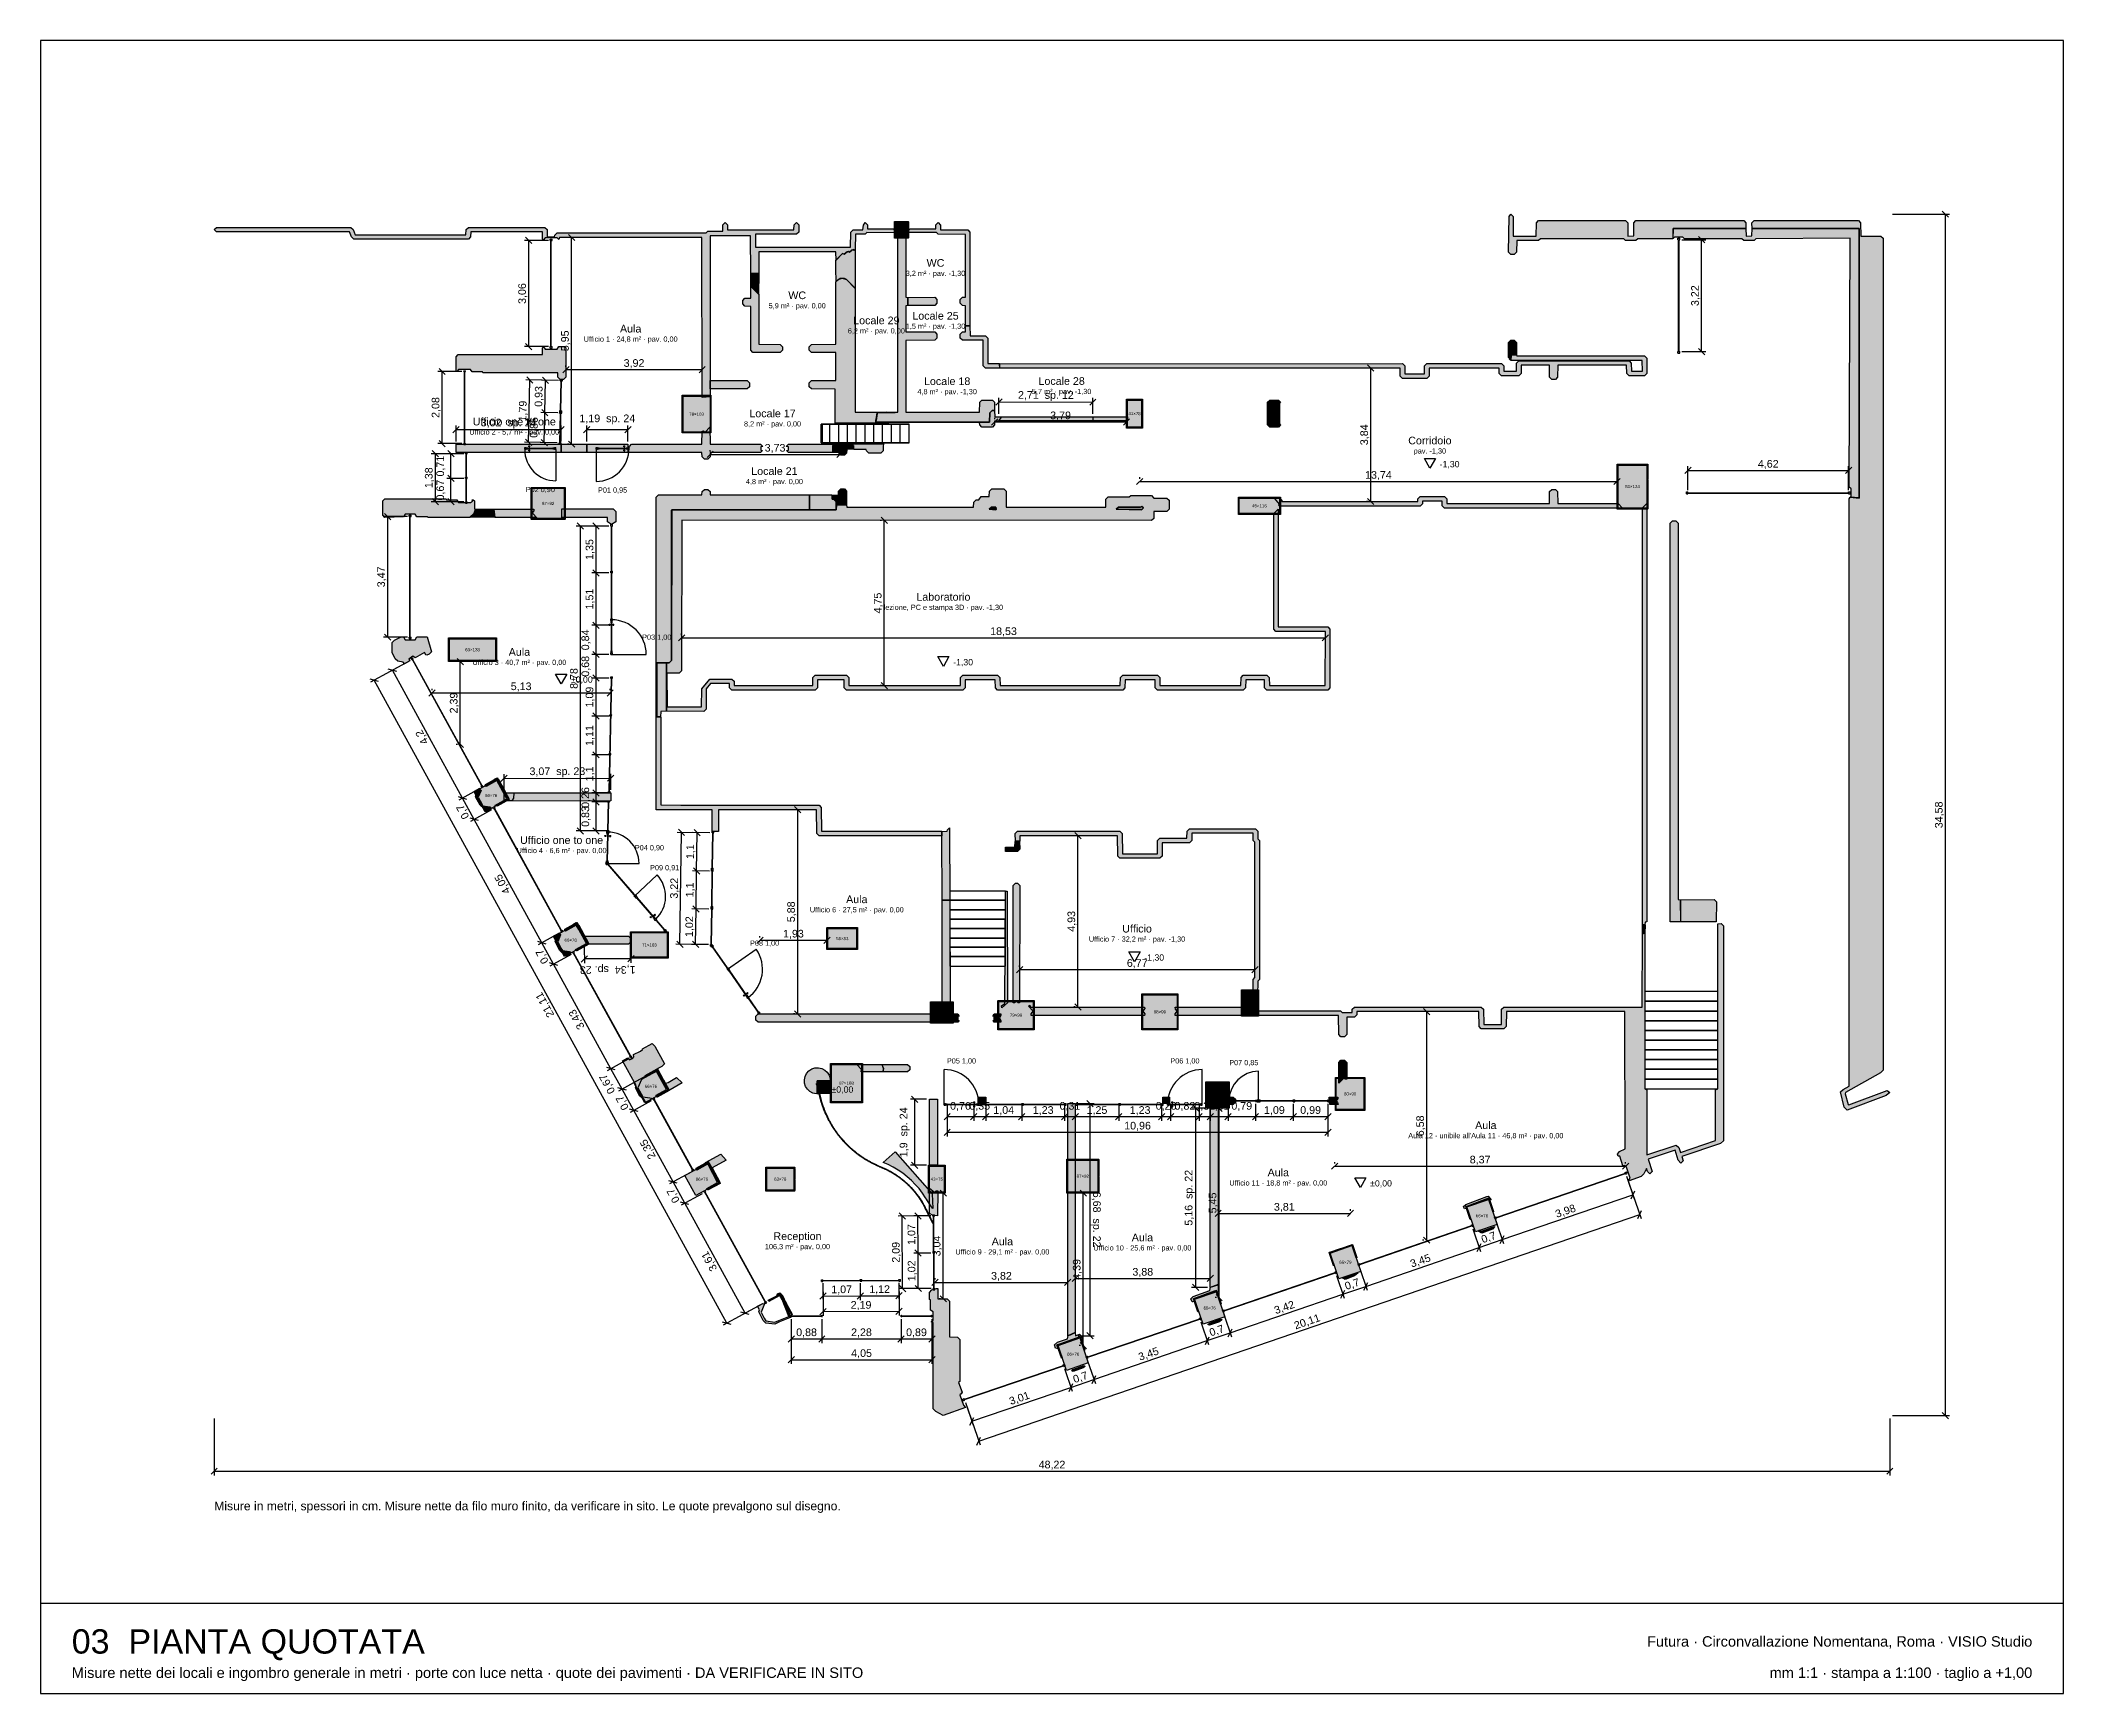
# Model space of a CAD drawing. Header units: millimetres. Extents: x -9985 to 240895, y -184894 to 39395.
# Drawn here: x 118455 to 176675, y -8185 to 39395 of the extents above; entities that cross this region are included whole.
import ezdxf
from ezdxf.enums import TextEntityAlignment as Align

# ---------------------------------------------------------------- set-up
doc = ezdxf.new("R2010")
doc.units = ezdxf.units.MM
for name, color, linetype in [('A-CARTIGLIO', 7, 'Continuous'), ('A-MURI-ESISTENTI', 7, 'Continuous'), ('A-MURI-NUOVI', 40, 'Continuous'), ('A-PARETI-VETRATE', 5, 'Continuous'), ('A-PILASTRI', 8, 'Continuous'), ('A-PORTE', 30, 'Continuous'), ('A-QUOTE', 30, 'Continuous'), ('A-QUOTE-MURI-NUOVI', 34, 'Continuous'), ('A-QUOTE-PAVIMENTO', 1, 'Continuous'), ('A-QUOTE-PILASTRI', 7, 'Continuous'), ('A-QUOTE-VETRATE', 5, 'Continuous'), ('A-SCALE', 8, 'Continuous'), ('A-TESTI', 7, 'Continuous'), ('A-TITOLI', 7, 'Continuous'), ('A-VETRINE', 4, 'Continuous')]:
    doc.layers.add(name, color=color, linetype=linetype)
doc.styles.add('VISIO', font='arial.ttf')
doc.dimstyles.new('VISIO-M', dxfattribs={"dimtxt": 220, "dimasz": 120, "dimexe": 120, "dimexo": 80, "dimgap": 60, "dimtad": 1, "dimlfac": 0.001, "dimtxsty": 'VISIO', "dimtsz": 90, "dimcen": 2.5, "dimclrd": 30, "dimclre": 30, "dimclrt": 30, "dimazin": 3, "dimtfac": 1, "dimtmove": 0, "dimatfit": 3, "dimarcsym": 0})

msp = doc.modelspace()

# ---------------------------------------------------------------- texts
at = {"layer": 'A-PORTE', "style": 'VISIO'}
for s, p in [('P02 0,90', (132840, 26470)), ('P01 0,95', (134920, 26455)), ('P03 1,00', (136190, 22220)), ('P04 0,90', (135980, 16160)), ('P09 0,91', (136418.654, 15585.403)), ('P08 1,00', (139294.925, 13413.239)), ('P05 1,00', (144960, 10025)), ('P06 1,00', (151390, 10025)), ('P07 0,85', (153085, 9975))]:
    msp.add_text(s, height=150, dxfattribs=at).set_placement(p, align=Align.MIDDLE_CENTER)
at = {"layer": 'A-QUOTE-PAVIMENTO', "style": 'VISIO'}
for s, p in [('-1,30', (158720, 27200)), ('-1,30', (144720, 21500)), ('±0,00', (133720, 21000)), ('-1,30', (150220, 13000)), ('±0,00', (141220, 9200)), ('±0,00', (156720, 6500))]:
    msp.add_text(s, height=180, dxfattribs=at).set_placement(p, align=Align.MIDDLE_LEFT)
at = {"layer": 'A-QUOTE-PILASTRI', "style": 'VISIO'}
for s, p in [('35×42', (143231, 33945)), ('78×103', (137335, 28640)), ('41×78', (149940, 28655)), ('25×65', (153958, 28654)), ('83×124', (164270, 26555)), ('87×92', (133065, 26070)), ('45×116', (153534, 26000)), ('63×133', (130890, 21860)), ('66×76', (131424.5, 17663)), ('66×76', (133713.236, 13499.854)), ('71×103', (135980, 13360)), ('58×83', (141530, 13545)), ('44×71', (153265, 11690)), ('56×60', (144395, 11415)), ('79×99', (146530, 11340)), ('98×99', (150670, 11435)), ('66×76', (136022, 9291.5)), ('87×108', (141650, 9385)), ('62×71', (152325, 9040)), ('80×90', (156145, 9075)), ('66×76', (137490.057, 6619.321)), ('63×78', (139745, 6620)), ('43×75', (144250, 6620)), ('87×92', (148450, 6705)), ('66×76', (159939, 5566.5)), ('66×79', (156008.5, 4228)), ('66×76', (152103.199, 2912.078)), ('66×76', (148175, 1582.5))]:
    msp.add_text(s, height=90, dxfattribs=at).set_placement(p, align=Align.MIDDLE_CENTER)
at = {"layer": 'A-TESTI', "style": 'VISIO'}
for s, height, p in [('3,2 m² · pav. -1,30', 150, (144212.5, 32692.5)), ('WC', 220, (144212.5, 32992.5)), ('WC', 220, (140232.5, 32060)), ('5,9 m² · pav. 0,00', 150, (140232.5, 31760)), ('Locale 29', 220, (142510, 31337.5)), ('Locale 25', 220, (144212.5, 31470)), ('Ufficio 1 · 24,8 m² · pav. 0,00', 150, (135440, 30800)), ('Aula', 220, (135440, 31100)), ('6,2 m² · pav. 0,00', 150, (142510, 31037.5)), ('1,5 m² · pav. -1,30', 150, (144212.5, 31170)), ('Locale 18', 220, (144547.5, 29587.5)), ('Locale 28', 220, (147842.5, 29592.5)), ('4,8 m² · pav. -1,30', 150, (144547.5, 29287.5)), ('5,7 m² · pav. -1,30', 150, (147842.5, 29292.5)), ('Ufficio one to one', 220, (132090, 28425)), ('Locale 17', 220, (139522.5, 28660)), ('Ufficio 2 · 5,7 m² · pav. 0,00', 150, (132090, 28125)), ('8,2 m² · pav. 0,00', 150, (139522.5, 28360)), ('Corridoio', 220, (158440, 27880)), ('pav. -1,30', 150, (158440, 27580)), ('Locale 21', 220, (139576.67, 27000)), ('4,8 m² · pav. 0,00', 150, (139576.67, 26700)), ('Laboratorio', 220, (144440, 23380)), ('lezione, PC e stampa 3D · pav. -1,30', 150, (144440, 23080)), ('Ufficio 3 · 40,7 m² · pav. 0,00', 150, (132238.056, 21495)), ('Aula', 220, (132238.056, 21795)), ('Ufficio one to one', 220, (133452.262, 16380)), ('Ufficio 4 · 6,6 m² · pav. 0,00', 150, (133452.262, 16080)), ('Aula', 220, (141947.5, 14675)), ('Ufficio 6 · 27,5 m² · pav. 0,00', 150, (141947.5, 14375)), ('Ufficio 7 · 32,2 m² · pav. -1,30', 150, (150012.5, 13530)), ('Ufficio', 220, (150012.5, 13830)), ('Aula', 220, (160050, 8172.5)), ("Aula 12 · unibile all'Aula 11 · 46,8 m² · pav. 0,00", 150, (160050, 7872.5)), ('Ufficio 11 · 18,8 m² · pav. 0,00', 150, (154077.5, 6512.5)), ('Aula', 220, (154077.5, 6812.5)), ('106,3 m² · pav. 0,00', 150, (140240, 4680)), ('Reception', 220, (140240, 4980)), ('Aula', 220, (146137.5, 4827.5)), ('Ufficio 10 · 25,6 m² · pav. 0,00', 150, (150167.5, 4642.5)), ('Aula', 220, (150167.5, 4942.5)), ('Ufficio 9 · 29,1 m² · pav. 0,00', 150, (146137.5, 4527.5))]:
    msp.add_text(s, height=height, dxfattribs=at).set_placement(p, align=Align.MIDDLE_CENTER)
at = {"layer": 'A-TITOLI', "style": 'VISIO'}
for s, height, p in [('Misure in metri, spessori in cm. Misure nette da filo muro finito, da verificare in sito. Le quote prevalgono sul disegno.', 250, (123455, -2785)), ('03  PIANTA QUOTATA', 700, (119355, -6685)), ('Misure nette dei locali e ingombro generale in metri · porte con luce netta · quote dei pavimenti · DA VERIFICARE IN SITO', 300, (119355, -7585))]:
    msp.add_text(s, height=height, dxfattribs=at).set_placement(p, align=Align.MIDDLE_LEFT)
for s, p in [('Futura · Circonvallazione Nomentana, Roma · VISIO Studio', (175775, -6685)), ('mm 1:1 · stampa a 1:100 · taglio a +1,00', (175775, -7585))]:
    msp.add_text(s, height=300, dxfattribs=at).set_placement(p, align=Align.MIDDLE_RIGHT)

# ---------------------------------------------------------------- blocks, each defined once
blk = doc.blocks.new('_OBLIQUE')
at = {"color": 0, "linetype": 'ByBlock'}
blk.add_line((-0.5, -0.5), (0.5, 0.5), dxfattribs=at)
blk = doc.blocks.new('*D61')
at = {"color": 5, "transparency": 16777216}
for p, q in [((129087, 21541), (128482, 21209)), ((130603, 17588), (128587, 21267)), ((131103, 17862), (130498, 17530))]:
    blk.add_line(p, q, dxfattribs=at)
at = {"layer": 'Defpoints', "transparency": 16777216}
for p in [(129157, 21579), (130603, 17588), (131173, 17901)]:
    blk.add_point(p, dxfattribs=at)
at = {"layer": 'A-QUOTE-VETRATE', "color": 5, "transparency": 16777216, "xscale": 180, "yscale": 180, "rotation": 118.7292239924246}
for p in [(128587, 21267), (130603, 17588)]:
    blk.add_blockref('_OBLIQUE', p, dxfattribs=at)
at = {"layer": 'A-QUOTE-VETRATE', "color": 5, "transparency": 16777216, "insert": (129446, 19346), "char_height": 220, "attachment_point": 5, "rotation": 118.72922, "style": 'VISIO'}
blk.add_mtext('4,2', dxfattribs=at)
blk = doc.blocks.new('*D97')
at = {"color": 5, "transparency": 16777216}
for p, q in [((142046, 3631), (142048, 3141)), ((143161, 3636), (143163, 3146)), ((142048, 3261), (143163, 3266))]:
    blk.add_line(p, q, dxfattribs=at)
at = {"layer": 'Defpoints', "transparency": 16777216}
for p in [(142046, 3711), (143161, 3716), (142048, 3261)]:
    blk.add_point(p, dxfattribs=at)
at = {"layer": 'A-QUOTE-VETRATE', "color": 5, "transparency": 16777216, "xscale": 180, "yscale": 180, "rotation": 0.2515024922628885}
for p in [(142048, 3261), (143163, 3266)]:
    blk.add_blockref('_OBLIQUE', p, dxfattribs=at)
at = {"layer": 'A-QUOTE-VETRATE', "color": 5, "transparency": 16777216, "insert": (142604, 3434), "char_height": 220, "attachment_point": 5, "rotation": 0.2515, "style": 'VISIO'}
blk.add_mtext('1,12', dxfattribs=at)

# ---------------------------------------------------------------- dimensions: what is measured, and where the dimension line sits
at = {"layer": 'A-QUOTE'}
msp.add_linear_dim(base=(173275, -185), p1=(171675, -185), p2=(171675, 34395), angle=90, dimstyle='VISIO-M', dxfattribs=at).render()
for base, p1, p2 in [((133739, 27776), (133740, 27776), (133740, 33724)), ((156739, 26126), (156740, 26126), (156740, 29964)), ((142739, 20826), (142740, 20826), (142740, 25579.688)), ((130537.056, 19132.379), (130538.056, 19132.379), (130538.056, 21518)), ((140246.5, 11376), (140247.5, 11376), (140247.5, 17254)), ((148311.5, 11576), (148312.5, 11576), (148312.5, 16504)), ((158349, 4865.251), (158350, 4865.251), (158350, 11444)), ((152376.5, 3212.862), (152377.5, 3212.862), (152377.5, 8658)), ((144436.5, 3176), (144437.5, 3176), (144437.5, 6218)), ((148466.5, 1828.346), (148467.5, 1828.346), (148467.5, 6218))]:
    msp.add_linear_dim(base=base, p1=p1, p2=p2, angle=90, dimstyle='VISIO-M', override={"dimclrd": 30, "dimclre": 30, "dimclrt": 30}, dxfattribs=at).render()
for base, p1, p2 in [((133576, 29921), (133576, 29920), (137497.259, 29920)), ((145916, 28413.5), (145916, 28412.5), (149708, 28412.5)), ((137728.801, 27481), (137728.801, 27480), (141461.61, 27480)), ((150090, 26701), (150090, 26700), (163828, 26700)), ((136907.096, 22201), (136907.096, 22200), (155433.421, 22200)), ((129725.402, 20616), (129725.402, 20615), (134850.894, 20615)), ((139160, 13496), (139160, 13495), (141088, 13495)), ((146632.415, 12651), (146632.415, 12650), (153404, 12650)), ((155700, 6993.5), (155700, 6992.5), (164071.086, 6992.5)), ((152346, 5633.5), (152346, 5632.5), (156155, 5632.5)), ((148236, 3763.5), (148236, 3762.5), (152119, 3762.5)), ((144201.405, 3648.5), (144201.405, 3647.5), (148019, 3647.5))]:
    msp.add_linear_dim(base=base, p1=p1, p2=p2, dimstyle='VISIO-M', override={"dimclrd": 30, "dimclre": 30, "dimclrt": 30}, dxfattribs=at).render()
msp.add_linear_dim(base=(123455, -1785), p1=(123455, -185), p2=(171675, -185), dimstyle='VISIO-M', dxfattribs=at).render()
at = {"layer": 'A-QUOTE-MURI-NUOVI'}
for base, p1, p2, angle, text in [((146035.998, 28989.999), (146035.222, 28570), (148740.222, 28565), 359.89409295, '<>  sp. 12'), ((131796.513, 18155), (131797.471, 17735.001), (134867.471, 17742.001), 0.13064162, '<>  sp. 23'), ((135448.745, 12966.314), (135446.77, 13386.309), (134106.081, 13380.005), 180.26941391, '<>  sp. 23'), ((143615, 7021), (144035, 7021), (144035, 8918), 90, '<>  sp. 24'), ((148655, 8795), (148235, 8795), (148235, 2115), 270, '<>  sp. 22'), ((151700, 3505), (152120, 3505), (152120, 8665), 90, '<>  sp. 22')]:
    msp.add_linear_dim(base=base, p1=p1, p2=p2, angle=angle, text=text, dimstyle='VISIO-M', override={"dimclrd": 34, "dimclre": 34, "dimclrt": 34}, dxfattribs=at).render()
for base, p1, p2 in [((130415, 28195), (130415, 27775), (133440, 27775)), ((134174, 28195), (134174, 27775), (135361, 27775))]:
    msp.add_linear_dim(base=base, p1=p1, p2=p2, text='<>  sp. 24', dimstyle='VISIO-M', override={"dimclrd": 34, "dimclre": 34, "dimclrt": 34}, dxfattribs=at).render()
at = {"layer": 'A-QUOTE-VETRATE'}
for base, p1, p2, angle in [((132506.5, 30582), (133156.5, 30582), (133156.5, 33639), 90), ((166259, 30438), (165609, 30438), (165609, 33660), 90), ((130015, 27792.6), (130665, 27792.6), (130665, 29867.6), 90), ((132504.081, 27827.255), (133403.9, 27809.2), (133439.869, 29601.839), 88.85051729), ((132971.283, 28680.054), (133421.193, 28671.027), (133439.869, 29601.839), 88.85051729), ((132953.991, 27818.227), (133403.9, 27809.2), (133421.193, 28671.027), 88.85051729), ((129819, 26118.4), (130719, 26118.4), (130719, 27498.4), 90), ((130269, 26788.4), (130719, 26788.4), (130719, 27498.4), 90), ((130269, 26118.4), (130719, 26118.4), (130719, 26788.4), 90), ((128448.5, 22221), (129098.5, 22221), (129098.5, 25689), 90), ((133995, 16642), (134895, 16642), (134895, 25419), 90), ((134445, 24070), (134895, 24070), (134895, 25419), 90), ((134445, 22563), (134895, 22563), (134895, 24070), 90), ((134445, 21721), (134895, 21721), (134895, 22563), 90), ((138205.425, 2471.311), (139301.551, 3072.149), (129156.993, 21579.147), 118.72922399), ((134445, 21043), (134895, 21043), (134895, 21721), 90), ((134445, 19948), (134895, 19948), (134895, 21043), 90), ((134445, 18834), (134895, 18834), (134895, 19948), 90), ((134445, 17735), (134895, 17735), (134895, 18834), 90), ((130939.411, 16975.157), (131509.396, 17287.593), (131173.408, 17900.547), 118.72922399), ((134445, 17477), (134895, 17477), (134895, 17735), 90), ((134445, 16642), (134895, 16642), (134895, 17477), 90), ((132886.608, 13422.831), (133456.594, 13735.267), (131509.396, 17287.593), 118.72922399), ((136858.085, 13383.069), (137758, 13370.7), (137802.198, 16586.396), 89.21255605), ((137337.137, 15493.684), (137787.094, 15487.5), (137802.198, 16586.396), 89.21255605), ((137322.047, 14395.788), (137772.004, 14389.604), (137787.094, 15487.5), 89.21255605), ((137308.042, 13376.884), (137758, 13370.7), (137772.004, 14389.604), 89.21255605), ((133223.078, 12809), (133793.064, 13121.436), (133456.594, 13735.267), 118.72922399), ((134872.259, 9800.352), (135442.245, 10112.788), (133793.064, 13121.436), 118.72922399), ((135194.309, 9212.829), (135764.295, 9525.265), (135442.245, 10112.788), 118.72922399), ((135530.298, 8599.875), (136100.283, 8912.311), (135764.295, 9525.265), 118.72922399), ((136659.394, 6540.034), (137229.379, 6852.47), (136100.283, 8912.311), 118.72922399), ((136995.863, 5926.203), (137565.849, 6238.639), (137229.379, 6852.47), 118.72922399), ((145455.523, -917.374), (145050.209, 265.09), (164072.742, 6785.452), 18.92019815), ((160522.324, 4881.349), (160311.561, 5496.23), (164072.742, 6785.452), 18.92019815), ((138731.565, 2759.713), (139301.551, 3072.149), (137565.849, 6238.639), 118.72922399), ((143267.21, 3471.046), (144167.2, 3475.2), (144157.559, 5564.178), 90.26444018), ((143712.497, 4493.112), (144162.492, 4495.189), (144157.559, 5564.178), 90.26444018), ((156594.652, 3535.059), (156383.889, 4149.94), (159649.381, 5269.254), 18.92019815), ((159860.144, 4654.373), (159649.381, 5269.254), (160311.561, 5496.23), 18.92019815), ((143717.205, 3473.123), (144167.2, 3475.2), (144162.492, 4495.189), 90.26444018), ((155932.472, 3308.083), (155721.709, 3922.965), (156383.889, 4149.94), 18.92019815), ((140975.675, 3256.504), (140973.7, 3706.5), (142045.69, 3711.206), 0.25150249), ((140977.651, 2806.509), (140973.7, 3706.5), (143160.679, 3716.1), 0.25150249), ((152695.359, 2198.497), (152484.596, 2813.378), (155721.709, 3922.965), 18.92019815), ((148773.363, 854.152), (148562.6, 1469.034), (151823.362, 2586.726), 18.92019815), ((152034.125, 1971.845), (151823.362, 2586.726), (152484.596, 2813.378), 18.92019815), ((145260.972, -349.791), (145050.209, 265.09), (147900.42, 1242.058), 18.92019815), ((148111.183, 627.177), (147900.42, 1242.058), (148562.6, 1469.034), 18.92019815)]:
    msp.add_linear_dim(base=base, p1=p1, p2=p2, angle=angle, dimstyle='VISIO-M', override={"dimclrd": 5, "dimclre": 5, "dimclrt": 5}, dxfattribs=at).render()
for base, p1, p2 in [((165866, 27019), (165866, 26369), (170490, 26369)), ((144549, 8420), (144549, 8870), (145312, 8870)), ((144549, 7970), (144549, 8870), (155505, 8870)), ((145312, 8420), (145312, 8870), (145657, 8870)), ((145657, 8420), (145657, 8870), (146694, 8870)), ((146694, 8420), (146694, 8870), (147928, 8870)), ((147928, 8420), (147928, 8870), (148235, 8870)), ((148235, 8420), (148235, 8870), (149484, 8870)), ((149484, 8420), (149484, 8870), (150718, 8870)), ((150718, 8420), (150718, 8870), (150979, 8870)), ((150979, 8420), (150979, 8870), (151801, 8870)), ((151801, 8420), (151801, 8870), (152120, 8870)), ((152120, 8420), (152120, 8870), (152631, 8870)), ((152631, 8420), (152631, 8870), (153421, 8870)), ((153421, 8420), (153421, 8870), (154510, 8870)), ((154510, 8420), (154510, 8870), (155505, 8870)), ((140061.7, 2023), (140061.7, 2673), (140941.7, 2673)), ((140061.7, 1423), (140061.7, 2673), (144108.7, 2673)), ((140941.7, 2023), (140941.7, 2673), (143221.7, 2673)), ((143221.7, 2023), (143221.7, 2673), (144108.7, 2673))]:
    msp.add_linear_dim(base=base, p1=p1, p2=p2, dimstyle='VISIO-M', override={"dimclrd": 5, "dimclre": 5, "dimclrt": 5}, dxfattribs=at).render()
for base, p1, p2, angle, picture, middle in [((130603.4218, 17588.111), (131173.4075, 17900.5471), (129156.9934, 21579.1472), 118.72922399, '*D61', (129446.1415, 19345.6971)), ((142047.665, 3261.21), (142045.69, 3711.206), (143160.679, 3716.1), 0.25150249, '*D97', (142604.413, 3433.655))]:
    dim = msp.add_linear_dim(base=base, p1=p1, p2=p2, angle=angle, dimstyle='VISIO-M', override={"dimclrd": 5, "dimclre": 5, "dimclrt": 5}, dxfattribs=at)
    dim.commit()
    dim.dimension.update_dxf_attribs({"geometry": picture, "text_midpoint": middle})

# ---------------------------------------------------------------- hatches: boundary and pattern name
at = {"layer": 'A-MURI-ESISTENTI'}
for points in [[(167530, 33985), (165440, 33985), (165430, 33685), (164420, 33685), (164370, 33635), (164070, 33635), (164020, 33685), (161620, 33685), (161570, 33635), (160940, 33635), (160935, 33300), (160870, 33235), (160770, 33235), (160705, 33300), (160721, 34326), (160770, 34395), (160835, 34330), (160840, 33765), (161500, 33765), (161505, 34150), (161570, 34215), (164070, 34215), (164135, 34150), (164140, 33765), (164305, 33770), (164305, 34150), (164370, 34215), (167470, 34215), (167535, 34150), (167530, 33985)], [(139090, 32685), (138895, 32690), (138890, 33775), (137730, 33775), (137725, 29133), (137500, 29118), (137490, 33725), (133390, 33725), (133370, 33665), (133320, 33715), (132980, 33715), (132930, 33655), (132905, 33680), (132900, 33885), (130840, 33885), (130835, 33740), (130770, 33675), (127470, 33675), (127405, 33740), (127350, 33885), (123520, 33885), (123455, 33950), (123520, 34015), (127390, 34015), (127455, 33950), (127510, 33805), (130700, 33805), (130705, 33950), (130770, 34015), (132970, 34015), (133035, 33950), (133040, 33745), (133250, 33745), (133255, 33790), (133320, 33855), (137610, 33855), (137660, 33905), (138090, 33905), (138095, 34090), (138160, 34155), (138225, 34090), (138230, 33945), (140140, 33945), (140145, 34090), (140210, 34155), (140275, 34090), (140275, 33880), (140210, 33815), (139030, 33815), (139030, 33445), (141770, 33445), (141775, 33880), (141840, 33945), (142120, 33945), (142137, 34081), (142190, 34155), (142255, 34090), (142260, 33975), (143000, 33975), (143055, 33900), (143050, 33855), (142240, 33865), (142190, 33815), (141910, 33815), (141905, 33390), (141860, 33345), (141849, 33378), (141800, 33355), (141740, 33305), (141710, 33325), (141670, 33315), (141580, 33245), (141540, 33265), (141350, 33075), (141340, 33315), (139130, 33315), (139125, 32700), (139090, 32685)], [(145770, 28405), (142495, 28410), (142507.475, 28486.238), (142515, 28490), (142527.459, 28608.361), (142539.195, 28680.081), (143055, 28690), (142816.039, 28692.078), (143125, 28700), (143125, 33810), (143055, 33850), (143060, 33895), (143240, 33735), (143398, 33878), (143415, 33840), (143355, 33810), (143355, 32010), (143415, 32000), (143415, 31770), (143355, 31760), (143355, 31010), (144190, 31005), (144255, 30940), (144255, 30830), (144190, 30765), (143355, 30760), (143355, 28700), (145480, 28695), (145485, 28980), (145550, 29045), (145850, 29045), (145915, 28980), (145915, 28750), (145840, 28745), (145775, 28680), (145770, 28405)], [(145200, 31185), (145075, 31190), (145075, 31760), (144990, 31765), (144925, 31830), (144925, 31940), (144990, 32005), (145075, 32010), (145075, 33810), (144290, 33815), (144240, 33865), (143440, 33865), (143420, 33845), (143398, 33878), (143480, 33975), (144220, 33975), (144225, 34090), (144290, 34155), (144359, 34081), (144360, 33945), (145140, 33945), (145205, 33880), (145200, 31185)], [(170795, 33980), (170790.003, 26230.358), (170530, 26249), (170565, 26250), (170565, 26490), (170505, 26540), (170530, 33700), (167820, 33685), (167770, 33635), (167470, 33635), (167420, 33685), (165770, 33685), (165720, 33735), (165480, 33735), (165440, 33695), (165440, 33985), (167530, 33985), (167540, 33765), (167705, 33770), (167710, 33985), (170795, 33980)], [(170530, 26249), (170790, 26225), (170790.003, 26230.358), (170795, 26230), (170795, 33980), (167710, 33985), (167705, 34150), (167770, 34215), (170770, 34215), (170835, 34150), (170840, 33765), (171420, 33765), (171485, 33700), (171485, 9760), (171410, 9685), (170400, 9115), (170395, 9080), (170475, 8770), (170500, 8755), (171600, 9175), (171675, 9110), (171570, 9025), (170450, 8605), (170365, 8690), (170255, 9130), (170330, 9205), (170505, 9300), (170505, 26200), (170530, 26249)], [(170790.003, 26230.358), (170795, 33980), (170795, 26230), (170790.003, 26230.358)], [(139740, 30415), (138960, 30415), (138895, 30480), (138895, 31740), (138730, 31745), (138665, 31810), (138665, 31910), (138730, 31975), (138895, 31980), (138900, 32315), (139125, 32090), (139125, 30650), (139740, 30645), (139805, 30580), (139805, 30480), (139740, 30415)], [(142816.039, 28692.078), (142540, 28685), (142539.195, 28680.081), (142535, 28680), (142527.459, 28608.361), (142507.475, 28486.238), (142495, 28480), (142495, 28410), (142495, 28400), (142475, 28380), (141328, 28380), (141325, 29360), (140640, 29365), (140575, 29430), (140575, 29540), (140640, 29605), (141345, 29610), (141345, 30410), (140640, 30415), (140575, 30480), (140575, 30580), (140640, 30645), (141345, 30650), (141345, 32450), (141410, 32515), (141530, 32555), (141650, 32515), (141905, 32260), (141905, 28700), (142816.039, 28692.078)], [(144190, 31765), (143420, 31765), (143415, 32000), (144190, 32005), (144255, 31940), (144255, 31830), (144190, 31765)], [(146050, 29965), (145650, 29965), (145585, 30030), (145580, 30765), (144990, 30765), (144925, 30830), (144925, 30940), (144990, 31005), (145075, 31010), (145080, 31185), (145205, 31180), (145210, 30895), (145650, 30895), (145715, 30830), (145715, 30100), (146050, 30095), (146050, 29965)], [(133510, 29635), (133410, 29635), (133345, 29700), (133340, 29825), (131190, 29825), (131180, 29855), (130880, 29855), (130830, 29925), (130490, 29925), (130440, 29865), (130415, 29890), (130415, 30290), (130480, 30355), (132900, 30355), (132905, 30550), (132930, 30575), (132980, 30505), (133320, 30505), (133370, 30585), (133540, 30585), (133575, 30550), (133575, 29700), (133510, 29635)], [(162050, 29635), (161950, 29635), (161885, 29700), (161880, 30045), (161070, 30045), (161065, 29810), (161000, 29745), (160500, 29745), (160435, 29810), (160430, 29965), (158420, 29965), (158415, 29730), (158350, 29665), (157650, 29665), (157585, 29730), (157580, 29965), (146060, 29965), (146055, 30090), (157650, 30095), (157715, 30030), (157720, 29795), (158280, 29795), (158285, 30030), (158350, 30095), (160500, 30095), (160565, 30030), (160570, 29875), (160930, 29875), (160935, 30110), (161000, 30175), (164170, 30175), (164235, 30110), (164240, 29875), (164555, 29880), (164550, 30185), (160780, 30185), (160780, 30345), (160930, 30345), (160940, 30315), (164620, 30315), (164685, 30250), (164685, 29810), (164620, 29745), (164170, 29745), (164105, 29810), (164100, 30045), (162120, 30045), (162115, 29700), (162050, 29635)], [(160770, 30185), (160735, 30220), (160735, 30260), (160705, 30270), (160705, 30700), (160770, 30765), (160870, 30765), (160935, 30700), (160935, 30350), (160780, 30345), (160770, 30185)], [(138790, 29365), (137730, 29365), (137730, 29605), (138790, 29605), (138855, 29540), (138855, 29430), (138790, 29365)], [(145770, 28405), (145775, 28680), (145840, 28745), (145915, 28740), (145920, 28565), (146115, 28560), (146030, 28445), (145915, 28440), (145915, 28330), (145850, 28265), (145550, 28265), (145485, 28330), (145480, 28395), (142850, 28395), (142847, 28380), (142475, 28380), (142495, 28390), (142495, 28400), (142500, 28405), (145770, 28405)], [(142507.475, 28486.238), (142527.459, 28608.361), (142515, 28490), (142507.475, 28486.238)], [(142539.195, 28680.081), (142527.459, 28608.361), (142535, 28680), (142539.195, 28680.081)], [(142540, 28685), (142816.039, 28692.078), (143055, 28690), (142539.195, 28680.081), (142540, 28685)], [(149740, 28445), (148750, 28445), (148745, 28560), (149740, 28565), (149740, 28445)], [(154080, 28265), (153830, 28265), (153765, 28330), (153765, 28980), (153830, 29045), (154080, 29045), (154145, 28980), (154080, 28915), (153900, 28915), (153890, 28835), (153833, 28980), (153833, 28328), (154083, 28328), (154055, 28390), (154080, 28395), (154145, 28330), (154080, 28265)], [(137660, 27345), (137560, 27345), (137495, 27410), (137490, 27535), (135380, 27535), (135365, 27590), (135405, 27710), (135460, 27775), (137490, 27775), (137495, 28150), (137540, 28155), (137580, 28125), (137720, 28265), (137730, 27775), (139180, 27775), (139245, 27710), (139182, 27701), (139182, 27600), (139235, 27590), (139180, 27535), (137730, 27535), (137725, 27410), (137660, 27345)], [(142475, 28380), (142495, 28400), (142495, 28390), (142475, 28380)], [(142507.475, 28486.238), (142495, 28410), (142495, 28480), (142507.475, 28486.238)], [(142495, 28410), (145770, 28405), (142500, 28405), (142495, 28400), (142495, 28410)], [(141250, 27535), (139980, 27535), (139925, 27590), (139982, 27600), (139982, 27701), (139915, 27710), (139980, 27775), (141310, 27775), (141255, 27740), (141250, 27535)], [(141769, 27780), (141800, 27745), (141855, 27740), (141855, 27630), (141660, 27625), (141655, 27520), (141590, 27455), (141490, 27455), (141420, 27535), (141255, 27540), (141255, 27740), (141290, 27745), (141325, 27780), (141769, 27780)], [(142640, 27515), (142290, 27515), (142225, 27580), (142220, 27625), (141860, 27625), (141855, 27740), (141800, 27745), (141769, 27780), (142720, 27780), (142705, 27710), (142705, 27580), (142640, 27515)], [(130810, 25665), (129600, 25665), (129590, 25685), (129290, 25685), (129240, 25765), (128950, 25765), (128900, 25685), (128370, 25665), (128305, 25730), (128305, 26140), (128370, 26205), (130130, 26205), (130140, 26175), (130440, 26175), (130490, 26095), (130830, 26095), (130884, 26131), (130875, 26170), (130910, 26175), (130945, 26140), (130945, 25910), (130965, 25900), (130965, 25850), (130935, 25790), (130810, 25665)], [(140590, 25885), (136620, 25885), (136619.994, 25880.005), (136615, 25880), (136615, 21550), (136550, 21485), (136470.004, 21483.873), (136470, 21485), (136195, 21480), (136195, 19930), (136305, 19920), (136305, 17390), (136882, 17389), (137783, 17389), (137970, 17389), (140790, 17389), (140790, 17385), (140860, 17385), (140925, 17320), (140930, 16635), (144390, 16635), (144390, 16505), (140860, 16505), (140795, 16570), (140790, 17255), (137970, 17255), (137970, 16627), (137783, 16627), (137783, 17255), (136175, 17255), (136175, 17389), (136175, 26250), (136240, 26315), (137490, 26315), (137495, 26410), (137560, 26475), (137660, 26475), (137725, 26410), (137730, 26315), (140590, 26315), (140590, 25885)], [(141350, 25885), (140590, 25885), (140590, 26315), (141230, 26315), (141235, 26190), (141290, 26185), (141355, 26120), (141350, 25885)], [(141650, 26025), (141360, 26025), (141355, 26120), (141290, 26185), (141235, 26190), (141235, 26310), (141420, 26315), (141425, 26420), (141490, 26485), (141590, 26485), (141655, 26420), (141650, 26025)], [(163980, 25935), (158860, 25935), (158795, 26000), (158790, 26135), (158230, 26135), (158225, 26060), (158160, 25995), (154110, 25995), (154085, 26020), (154113, 26050), (153965, 26220), (154110, 26225), (154175, 26160), (154180, 26125), (158090, 26125), (158095, 26200), (158160, 26265), (158860, 26265), (158925, 26200), (158930, 26065), (161880, 26065), (161885, 26410), (161950, 26475), (162050, 26475), (162115, 26410), (162120, 26065), (163860, 26065), (163980, 25935)], [(170790, 26225), (170530, 26249), (170790.003, 26230.358), (170790, 26225)], [(132760, 25635), (132710, 25665), (131540, 25665), (131505, 25790), (131505, 25900), (132650, 25905), (132655, 25860), (132605, 25800), (132760, 25635)], [(136619.994, 25880.005), (136615, 21550), (136615, 25880), (136619.994, 25880.005)], [(136620, 25885), (140590, 25885), (140590, 25884), (136619.994, 25880.005), (136620, 25885)], [(140590, 25885), (141350, 25885), (140590, 25884), (140590, 25885)], [(141360, 26025), (141350, 25885), (141355, 26120), (141360, 26025)], [(145950, 25890.25), (145755, 25900), (145820, 25965), (145950, 25965), (145950, 25890.25)], [(145755, 25900), (145950, 25890.25), (145950, 25885), (145755, 25900)], [(145950, 25965), (145955, 25890), (145950, 25890.25), (145950, 25965)], [(150154.101, 25890.012), (149415, 25900), (149480, 25965), (150110, 25965), (150150, 25985), (150195, 25940), (150154.101, 25890.012)], [(149415, 25900), (150154.101, 25890.012), (150150, 25885), (149415, 25900)], [(150195, 25940), (150155, 25890), (150154.101, 25890.012), (150195, 25940)], [(164630, 13945), (164555, 13950), (164555, 25940), (164680, 26065), (164685, 14030), (164635, 14020), (164630, 13945)], [(165650, 14025), (165355, 14030), (165355, 25500), (165420, 25565), (165520, 25565), (165585, 25500), (165585, 14670), (165655, 14660), (165650, 14025)], [(128930, 21455), (128890, 21505), (128740, 21525), (128665, 21600), (128575, 21780), (128575, 22070), (128640, 22135), (128840, 22225), (128900, 22225), (128950, 22145), (129240, 22145), (129290, 22225), (129580, 22225), (129705, 21800), (129640, 21735), (129570, 21705), (129545, 21710), (129510, 21775), (129240, 21625), (129170, 21675), (129055, 21590), (129080, 21535), (128930, 21455)], [(136470, 21485), (136470.004, 21483.873), (136195, 21480), (136470, 21485)], [(136300, 19925), (136195, 19930), (136195, 21480), (136470.004, 21483.873), (136475, 20090), (136310, 20085), (136300, 19925)], [(136550, 21485), (136475, 21480), (136475, 20090), (136470.004, 21483.873), (136550, 21485)], [(131590, 17365), (131527, 17378), (131875, 17567), (131587, 18096), (131280, 17925), (131245, 17950), (131480, 18075), (131525, 18110), (131520, 18135), (131580, 18165), (131655, 18090), (131850, 17735), (132075, 17730), (132065, 17590), (132020, 17505), (131840, 17505), (131590, 17365)], [(131280, 17195), (131215, 17290), (131105, 17380), (130975, 17620), (130995, 17690), (130945, 17790), (131080, 17865), (131135, 17810), (131049, 17618), (131165, 17400), (131189, 17364), (131390, 17335), (131425, 17290), (131280, 17195)], [(144626, 14646), (144405, 14650), (144395, 16510), (144395, 16630), (144550, 16635), (144555, 16670), (144620, 16735), (144626, 14646)], [(146570, 16055), (146230, 16055), (146225, 16180), (146500, 16185), (146505, 16340), (146630, 16345), (146635, 16120), (146570, 16055)], [(153480, 11915), (153355, 12040), (153355, 12370), (153405, 12420), (153405, 16320), (153355, 16370), (153350, 16575), (151590, 16575), (151585, 16370), (151520, 16305), (150740, 16305), (150735, 15920), (150670, 15855), (149520, 15855), (149455, 15920), (149450, 16505), (146640, 16505), (146635, 16350), (146510, 16345), (146505, 16570), (146570, 16635), (149520, 16635), (149585, 16570), (149590, 15985), (150600, 15985), (150605, 16370), (150670, 16435), (151450, 16435), (151455, 16640), (151520, 16705), (153420, 16705), (153485, 16640), (153485, 16420), (153535, 16370), (153535, 12370), (153485, 12320), (153480, 11915)], [(144470, 11623), (144405, 11688), (144405, 14640), (144626, 14646), (144635, 11688), (144580, 11633), (144579, 11680), (144478, 11680), (144470, 11623)], [(146120, 11555), (146115, 11610), (146205, 11680), (146226, 14912), (146277, 14912), (146285, 11700), (146120, 11555)], [(146630, 11695), (146590, 11695), (146540, 11735), (146490, 11695), (146445, 11700), (146445, 15070), (146510, 15135), (146570, 15135), (146635, 15070), (146630, 11695)], [(166680, 14025), (165660, 14025), (165655, 14660), (166620, 14665), (166685, 14600), (166680, 14025)], [(133870, 13195), (133850, 13235), (134165, 13405), (133945, 13810), (133873, 13930), (133560, 13755), (133535, 13790), (133810, 13935), (133805, 13970), (133870, 14005), (133945, 13930), (134225, 13410), (134150, 13335), (134130, 13345), (133870, 13195)], [(164170, 6575), (164155, 6580), (164205, 6650), (164095, 6970), (164050, 7015), (163995, 7000), (163905, 7280), (163860, 7285), (163835, 7340), (163900, 7415), (164055, 7490), (164050, 11445), (160640, 11445), (160635, 11010), (160570, 10945), (159920, 10945), (159855, 11010), (159850, 11445), (156340, 11445), (156335, 11350), (156270, 11285), (156045, 11280), (156045, 10780), (155980, 10715), (155880, 10715), (155815, 10780), (155810, 11335), (153400, 11335), (153395, 11380), (153480, 11465), (155870, 11465), (155920, 11415), (156200, 11415), (156205, 11510), (156270, 11575), (159920, 11575), (159985, 11510), (159990, 11075), (160500, 11075), (160505, 11510), (160570, 11575), (164550, 11575), (164555, 13680), (164628, 13702), (164628, 9219), (164685, 9190), (164685, 7320), (165530, 7595), (165605, 7530), (165650, 7385), (166655, 7730), (166655, 9190), (166728, 9219), (166725, 13970), (166820, 13975), (166885, 13910), (166885, 7720), (166800, 7645), (165690, 7275), (165725, 7150), (165660, 7085), (165585, 7170), (165500, 7455), (164720, 7195), (164835, 6840), (164770, 6775), (164705, 6840), (164670, 6925), (164595, 6770), (164520, 6695), (164170, 6575)], [(133570, 13035), (133395, 13210), (133265, 13460), (133285, 13520), (133225, 13620), (133380, 13705), (133425, 13650), (133340, 13452), (133435, 13270), (133479, 13198), (133680, 13175), (133705, 13130), (133700, 13105), (133570, 13035)], [(164628, 13702), (164555, 13690), (164560, 13945), (164635, 13940), (164628, 13702)], [(144230, 11135), (139105, 11135), (139040, 11200), (139040, 11310), (139105, 11375), (144130, 11375), (144135, 11330), (144095, 11280), (144230, 11135)], [(144852, 11135), (144555, 11140), (144653, 11280), (144625, 11330), (144628, 11375), (144852, 11375), (144898, 11310), (144853, 11301), (144853, 11200), (144891, 11190), (144852, 11135)], [(146092, 11135), (145903, 11135), (145869, 11190), (145904, 11200), (145904, 11301), (145863, 11310), (145903, 11375), (146092, 11375), (146095, 11330), (146058, 11260), (146095, 11180), (146092, 11135)], [(150235, 11380), (150230, 11335), (146970, 11335), (146965, 11380), (147025, 11460), (146886, 11602), (146930, 11625), (146950, 11575), (150230, 11575), (150235, 11530), (150175, 11460), (150235, 11380)], [(153045, 11480), (153180, 11335), (151110, 11335), (151105, 11380), (151165, 11460), (151115, 11510), (151105, 11570), (153080, 11575), (153085, 11530), (153045, 11480)], [(135880, 8825), (135815, 8920), (135705, 9010), (135615, 9170), (135575, 9250), (135595, 9320), (135205, 10030), (135360, 10115), (135410, 10055), (135490, 10095), (135535, 10140), (135520, 10205), (135720, 10305), (135785, 10350), (135780, 10375), (136060, 10525), (136135, 10450), (136415, 9940), (136340, 9865), (136220, 9805), (136215, 9780), (136435, 9380), (136520, 9405), (136760, 9545), (136925, 9390), (136460, 9125), (136440, 9135), (136170, 8995), (136170, 9035), (136472, 9197), (136184, 9722), (136070, 9665), (135748, 9485), (135647, 9248), (135787, 8994), (135990, 8965), (136036, 8956), (136010, 8895), (135880, 8825)], [(142700, 9705), (142070, 9705), (142085, 9780), (141945, 9920), (142670, 9925), (142715, 9810), (142700, 9705)], [(155820, 9385), (155815, 9980), (155880, 10045), (155980, 10045), (156045, 9980), (156045, 9500), (156000, 9495), (155960, 9525), (155820, 9385)], [(152780, 8765), (152495, 8770), (152635, 8910), (152620, 8985), (152780, 8985), (152845, 8920), (152845, 8830), (152780, 8765)], [(155800, 8765), (155560, 8765), (155545, 8980), (155790, 8985), (155795, 8940), (155745, 8870), (155785, 8830), (155800, 8765)], [(137650, 6315), (137630, 6355), (137941, 6526), (137675, 7020), (137653, 7051), (137340, 6875), (137315, 6910), (137570, 7045), (137590, 7095), (138030, 7335), (138185, 7170), (137785, 6950), (138005, 6530), (137930, 6455), (137910, 6465), (137650, 6315)], [(144270, 5565), (144150, 5575), (144035, 5630), (144040, 6365), (144180, 6245), (144230, 6285), (144275, 6280), (144270, 5565)], [(159440, 5765), (159405, 5830), (159470, 5895), (160080, 6125), (160120, 6135), (160205, 6030), (160150, 6015), (160128, 6069), (160050, 6045), (159472, 5828), (159485, 5790), (159440, 5765)], [(159930, 5065), (159845, 5110), (159870, 5163), (159929, 5125), (160210, 5225), (160247, 5243), (160305, 5260), (160240, 5185), (159930, 5065)], [(151620, 3085), (151595, 3090), (151565, 3180), (151630, 3245), (152110, 3415), (152130, 3515), (152345, 3580), (152345, 3430), (152370, 3345), (152330, 3335), (152297, 3415), (152230, 3395), (151636, 3173), (151655, 3100), (151620, 3085)], [(156000, 3735), (155935, 3770), (155996, 3800), (156240, 3895), (156375, 3920), (156270, 3835), (156000, 3735)], [(139590, 2445), (139330, 2475), (139255, 2550), (139125, 2800), (139145, 2860), (139090, 2965), (139240, 3045), (139293, 3028), (139194, 2792), (139285, 2620), (139334, 2538), (139584, 2505), (139707, 2555), (139994, 2670), (140012, 2625), (139725, 2510), (139590, 2445)], [(139420, 3095), (139400, 3135), (139650, 3265), (139670, 3315), (139730, 3345), (139805, 3270), (139855, 3170), (139833.538, 3164.147), (139832, 3168), (139800, 3155), (139732, 3271), (139420, 3095)], [(139833.538, 3164.147), (139800, 3155), (139832, 3168), (139833.538, 3164.147)], [(139800, 3155), (139833.538, 3164.147), (140026, 2682), (139994, 2670), (139800, 3155)], [(144430, -185), (144220, -65), (144145, 10), (144145, 2490), (144085, 2510), (144145, 2560), (144145, 2800), (144065, 2850), (144065, 3150), (144035, 3160), (144035, 3360), (144110, 3435), (144230, 3475), (144275, 3470), (144280, 3175), (144550, 3175), (144615, 3110), (144615, 2080), (144850, 2075), (144915, 2010), (144915, 800), (144875, 770), (144975, 490), (144949, 438), (144915, 410), (145015, 120), (145075, 50), (144430, -185)], [(140012, 2625), (139994, 2670), (140026, 2682), (140044, 2637), (140012, 2625)], [(152100, 2415), (152045, 2440), (152093, 2471), (152411, 2589), (152465, 2580), (152390, 2515), (152100, 2415)], [(147700, 1745), (147665, 1760), (147635, 1850), (147720, 1925), (148010, 2025), (148030, 2125), (148100, 2135), (148230, 2205), (148240, 2115), (148360, 2155), (148435, 2070), (148455, 2010), (148420, 1995), (148395, 2000), (148364, 2085), (147708, 1844), (147735, 1770), (147700, 1745)], [(148170, 1085), (148135, 1100), (148165, 1141), (148482, 1260), (148515, 1230), (148460, 1185), (148170, 1085)]]:
    msp.add_hatch(color=7, dxfattribs=at).paths.add_polyline_path(points)
h = msp.add_hatch(color=7, dxfattribs=at)
h.paths.add_polyline_path([(137550, 20085), (136475, 20090), (136475, 21480), (136550, 21485), (136615, 21550), (136619.994, 25880.005), (140590, 25884), (141350, 25885), (141360, 26025), (141650, 26025), (141660, 25965), (145310, 25965), (145315, 26110), (145380, 26175), (145460, 26175), (145530, 26265), (145760, 26265), (145765, 26420), (145830, 26485), (146180, 26485), (146245, 26420), (146250, 25965), (149110, 25965), (149115, 26190), (149180, 26255), (149790, 26255), (149830, 26295), (150430, 26295), (150500, 26225), (150870, 26225), (150935, 26160), (150935, 25900), (150870, 25835), (150500, 25835), (150495, 25640), (150430, 25575), (136910, 25585), (136905, 21250), (136840, 21185), (136485, 21180), (136490, 20215), (137480, 20215), (137485, 20730), (137720, 21015), (138350, 21015), (138415, 20950), (138420, 20825), (140680, 20825), (140685, 21060), (140750, 21125), (141650, 21125), (141715, 21060), (141720, 20825), (144930, 20825), (144935, 21060), (145000, 21125), (146000, 21125), (146065, 21060), (146070, 20825), (149530, 20825), (149535, 21060), (149600, 21125), (150600, 21125), (150665, 21060), (150670, 20825), (153000, 20825), (153005, 21060), (153070, 21125), (153750, 21125), (153815, 21060), (153820, 20825), (155430, 20825), (155435, 22380), (154010, 22385), (153945, 22450), (153945, 25780), (154070, 25905), (154075, 22520), (155500, 22515), (155565, 22450), (155565, 20760), (155500, 20695), (153750, 20695), (153685, 20760), (153680, 20995), (153140, 20995), (153135, 20760), (153070, 20695), (150600, 20695), (150535, 20760), (150535, 20990), (150390, 20995), (149670, 20995), (149665, 20760), (149600, 20695), (146000, 20695), (145935, 20760), (145930, 20995), (145070, 20995), (145065, 20760), (145000, 20695), (141650, 20695), (141585, 20760), (141580, 20995), (140820, 20995), (140815, 20760), (140750, 20695), (138350, 20695), (138285, 20760), (138280, 20885), (137740, 20885), (137615, 20730), (137615, 20150), (137550, 20085)])
h.paths.add_polyline_path([(150155, 25890), (150195, 25940), (150150, 25985), (150110, 25965), (149480, 25965), (149415, 25900), (150150, 25885), (150154.101, 25890.012), (150155, 25890)], flags=16)
h.paths.add_polyline_path([(145955, 25890), (145950, 25965), (145820, 25965), (145755, 25900), (145950, 25885), (145950, 25890.25), (145955, 25890)], flags=16)
at = {"layer": 'A-MURI-NUOVI'}
for points in [[(141900, 32265), (141650, 32515), (141590, 32545), (141470, 32545), (141350, 32455), (141345, 32820), (141345, 33070), (141540, 33265), (141580, 33245), (141670, 33315), (141710, 33325), (141740, 33305), (141800, 33355), (141849, 33378), (141860, 33345), (141900, 33385), (141900, 32265)], [(139120, 32095), (138895, 32320), (138900, 32685), (139125, 32690), (139120, 32095)], [(148740, 28445), (146035, 28450), (146120, 28565), (148740, 28565), (148740, 28445)], [(133440, 27535), (130415, 27535), (130415, 27775), (133440, 27775), (133440, 27535)], [(134174, 27535), (133440, 27535), (133440, 27775), (134174, 27775), (134174, 27535)], [(134174, 27535), (134174, 27775), (135361, 27775), (135361, 27535), (134174, 27535)], [(131530, 25665), (130815, 25670), (130935, 25790), (130970, 25905), (131500, 25905), (131530, 25665)], [(134940, 25910), (135010, 25840), (135010, 25540), (134890, 25460), (134770, 25540), (134770, 25665), (133455, 25665), (133455, 25910), (134940, 25910)], [(134868, 17510), (131798, 17503), (131798, 17735), (131855, 17735), (134867, 17742), (134868, 17510)], [(135381, 13386), (134230, 13386), (134105, 13610), (135381, 13616), (135446, 13550), (135446, 13450), (135381, 13386)], [(143410, 9705), (142710, 9705), (142715, 9810), (142675, 9920), (143410, 9925), (143475, 9860), (143475, 9770), (143410, 9705)], [(141024, 9760), (141097, 9695), (141150, 9612), (141180, 9519), (141183, 9452), (140811, 9452), (140811, 9084), (140872, 9084), (140780, 9079), (140684, 9100), (140598, 9144), (140525, 9210), (140472, 9292), (140442, 9386), (140438, 9483), (140458, 9579), (140503, 9666), (140569, 9738), (140651, 9791), (140744, 9821), (140842, 9826), (140937, 9805), (141024, 9760)], [(140871, 9085), (140811, 9452), (141183, 9452), (141183, 9084), (141062, 9084), (140972, 9084), (140872, 9084), (140871, 9085)], [(140811, 9452), (140871, 9085), (140872, 9084), (140811, 9084), (140811, 9452)], [(140862, 9075), (140866, 9076), (140865, 9082), (140872, 9084), (140878, 9060), (140867, 9057), (140862, 9075)], [(140868, 9051), (140872, 9052), (140871, 9058), (140878, 9060), (140884, 9036), (140873, 9034), (140868, 9051)], [(140878, 9060), (140872, 9084), (140901.97, 8965.992), (140901.767, 8965.933), (140896, 8989), (140890, 9013), (140884, 9036), (140878, 9060)], [(140874, 9028), (140878, 9029), (140877, 9034), (140884, 9036), (140890, 9013), (140879, 9010), (140874, 9028)], [(140881, 9004), (140884, 9005), (140883, 9011), (140890, 9013), (140896, 8989), (140885, 8986), (140881, 9004)], [(140887, 8980), (140891, 8981), (140889, 8987), (140896, 8989), (140901.767, 8965.933), (140895, 8964), (140895.086, 8963.743), (140891, 8963), (140887, 8980)], [(140895.086, 8963.743), (140902, 8965), (140901.767, 8965.933), (140901.97, 8965.992), (140904, 8958), (140908, 8942), (140897, 8939), (140893, 8957), (140897, 8958), (140895.086, 8963.743)], [(140902, 8965), (140895.086, 8963.743), (140895, 8964), (140901.767, 8965.933), (140902, 8965)], [(140899, 8933), (140903, 8934), (140901, 8940), (140908, 8942), (140914, 8918), (140903, 8916), (140899, 8933)], [(140901.97, 8965.992), (140902, 8966), (140904, 8958), (140901.97, 8965.992)], [(140914, 8918), (140908, 8942), (140904, 8958), (140920, 8895), (140914, 8918)], [(140905, 8910), (140909, 8911), (140907, 8916), (140914, 8918), (140920, 8895), (140913, 8893), (140913.03, 8892.909), (140910, 8892), (140905, 8910)], [(140913.03, 8892.909), (140920, 8895), (140926, 8871), (140919, 8869), (140919.03, 8868.909), (140916, 8868), (140911, 8886), (140915, 8887), (140913.03, 8892.909)], [(140920, 8895), (140913.03, 8892.909), (140913, 8893), (140920, 8895)], [(140919.03, 8868.909), (140926, 8871), (140932, 8847), (140926, 8846), (140926.032, 8845.806), (140922, 8845), (140917, 8862), (140921, 8863), (140919.03, 8868.909)], [(140926, 8871), (140919.03, 8868.909), (140919, 8869), (140926, 8871)], [(140926.032, 8845.806), (140932, 8847), (140938, 8824), (140928, 8821), (140923, 8839), (140927, 8840), (140926.032, 8845.806)], [(140932, 8847), (140926.032, 8845.806), (140926, 8846), (140932, 8847)], [(140931, 8815), (140934, 8816), (140932, 8822), (140938.864, 8823.961), (140945.167, 8806.271), (140947, 8801), (140941, 8799), (140941.118, 8798.647), (140937, 8797), (140931, 8815)], [(140938.864, 8823.961), (140939, 8824), (140945.167, 8806.271), (140938.864, 8823.961)], [(140941.118, 8798.647), (140947, 8801), (140955, 8778), (140949, 8776), (140949.118, 8775.647), (140945, 8774), (140939, 8792), (140943, 8793), (140941.118, 8798.647)], [(140947, 8801), (140941.118, 8798.647), (140941, 8799), (140947, 8801)], [(140947, 8801), (140945.167, 8806.271), (140957.668, 8771.181), (140955, 8778), (140947, 8801)], [(140949.118, 8775.647), (140955, 8778), (140957.668, 8771.181), (140963.486, 8754.853), (140957, 8753), (140957.162, 8752.514), (140953, 8751), (140947, 8769), (140951, 8770), (140949.118, 8775.647)], [(140955, 8778), (140949.118, 8775.647), (140949, 8776), (140955, 8778)], [(140957.162, 8752.514), (140963.498, 8754.818), (140971.662, 8731.903), (140965, 8730), (140965.162, 8729.514), (140961, 8728), (140955, 8746), (140959, 8747), (140957.162, 8752.514)], [(140963.498, 8754.818), (140957.162, 8752.514), (140957, 8753), (140963.486, 8754.853), (140963.498, 8754.818)], [(140957.668, 8771.181), (140964, 8755), (140963.486, 8754.853), (140957.668, 8771.181)], [(140964, 8755), (140963.498, 8754.818), (140963.486, 8754.853), (140964, 8755)], [(140963.498, 8754.818), (140964, 8755), (140972, 8732), (140971.662, 8731.903), (140963.498, 8754.818)], [(144035, 8918), (144274, 8918), (144274, 7021), (144035, 7021), (144035, 8918)], [(145480, 8795), (145445, 8830), (145445, 8910), (145510, 8985), (145510, 8795), (145480, 8795)], [(145510, 8985), (145445, 8910), (145445, 8985), (145510, 8985)], [(145445, 8830), (145480, 8795), (145445, 8795), (145445, 8830)], [(145510, 8765), (145480, 8795), (145510, 8795), (145510, 8765)], [(145510, 8795), (145510, 8985), (145657, 8985), (145657, 8795), (145510, 8795)], [(148235, 2210), (148020, 2115), (148020, 8795), (148235, 8795), (148235, 2210)], [(150945, 8920), (150945, 8830), (150945, 8795), (150910, 8795), (150790, 8795), (150750, 8795), (150750, 8985), (150945, 8985), (150945, 8920)], [(140963, 8723), (140967, 8724), (140965.162, 8729.514), (140971.67, 8731.88), (140979.838, 8708.954), (140973, 8707), (140973.162, 8706.514), (140969, 8705), (140963, 8723)], [(140965, 8730), (140971.662, 8731.903), (140971.67, 8731.88), (140965.162, 8729.514), (140965, 8730)], [(140971.662, 8731.903), (140972, 8732), (140971.67, 8731.88), (140971.662, 8731.903)], [(140972, 8732), (140980, 8709), (140979.838, 8708.954), (140971.67, 8731.88), (140972, 8732)], [(140973.162, 8706.514), (140979.842, 8708.943), (140987.333, 8687.917), (140988, 8686), (140981, 8684), (140981.235, 8683.294), (140978, 8682), (140972, 8700), (140975, 8701), (140973.162, 8706.514)], [(140979.842, 8708.943), (140973.162, 8706.514), (140973, 8707), (140979.838, 8708.954), (140979.842, 8708.943)], [(140980, 8709), (140979.842, 8708.943), (140979.838, 8708.954), (140980, 8709)], [(140979.842, 8708.943), (140980, 8709), (140987.333, 8687.917), (140979.842, 8708.943)], [(140981.235, 8683.294), (140988, 8686), (140996, 8663), (140986, 8660), (140980, 8677), (140983, 8678), (140981.235, 8683.294)], [(140988, 8686), (140981.235, 8683.294), (140981, 8684), (140988, 8686)], [(140988, 8686), (140987.333, 8687.917), (141018.693, 8599.894), (141012, 8617), (141004, 8640), (140996, 8663), (140988, 8686)], [(140988, 8654), (140992, 8655), (140990, 8661), (140996, 8663), (141004, 8640), (140998, 8638), (140998.118, 8637.647), (140994, 8636), (140988, 8654)], [(140998.118, 8637.647), (141004, 8640), (141012, 8617), (141002, 8614), (140996, 8631), (141000, 8632), (140998.118, 8637.647)], [(141004, 8640), (140998.118, 8637.647), (140998, 8638), (141004, 8640)], [(141004, 8608), (141008, 8609), (141006, 8615), (141012, 8617), (141018.693, 8599.894), (141020.812, 8593.949), (141010, 8591), (141004, 8608)], [(141012, 8585), (141016, 8586), (141014, 8592), (141020.813, 8593.946), (141024, 8585), (141024.542, 8583.816), (141028.852, 8571.426), (141026.8, 8570.4), (141018, 8568), (141012, 8585)], [(141021, 8594), (141020.812, 8593.949), (141018.693, 8599.894), (141021, 8594)], [(141020.812, 8593.949), (141021, 8594), (141020.813, 8593.946), (141020.812, 8593.949)], [(141020.813, 8593.946), (141021, 8594), (141024.542, 8583.816), (141024, 8585), (141020.813, 8593.946)], [(141040, 8550), (141034, 8547), (141030, 8545), (141022, 8562), (141026, 8563), (141024, 8569), (141026.8, 8570.4), (141029, 8571), (141028.852, 8571.426), (141029.962, 8571.981), (141036.111, 8558.556), (141040, 8550)], [(141028.852, 8571.426), (141024.542, 8583.816), (141029.962, 8571.981), (141028.852, 8571.426)], [(141029, 8571), (141026.8, 8570.4), (141028.852, 8571.426), (141029, 8571)], [(141029.962, 8571.981), (141030, 8572), (141036.111, 8558.556), (141029.962, 8571.981)], [(141033, 8540), (141036, 8541), (141034, 8547), (141040, 8550), (141050, 8528), (141044, 8525), (141040, 8523), (141033, 8540)], [(141050, 8528), (141040, 8550), (141036.111, 8558.556), (141067.6, 8489.8), (141060, 8505), (141050, 8528)], [(141044, 8525), (141050, 8528), (141060, 8505), (141050, 8501), (141043, 8517), (141046, 8519), (141044, 8525)], [(141053, 8495), (141057, 8497), (141054, 8502), (141060, 8505), (141067.6, 8489.8), (141070.759, 8482.903), (141061, 8479), (141053, 8495)], [(141063, 8473), (141067, 8475), (141064, 8480), (141070.761, 8482.898), (141080.824, 8460.925), (141074, 8458), (141074.231, 8457.615), (141071, 8456), (141063, 8473)], [(141071, 8483), (141070.759, 8482.903), (141067.6, 8489.8), (141071, 8483)], [(141070.759, 8482.903), (141071, 8483), (141070.761, 8482.898), (141070.759, 8482.903)], [(141070.761, 8482.898), (141071, 8483), (141081, 8461), (141080.824, 8460.925), (141070.761, 8482.898)], [(141074.231, 8457.615), (141080.829, 8460.915), (141090.891, 8438.945), (141085, 8436), (141081, 8434), (141073, 8451), (141077, 8453), (141074.231, 8457.615)], [(141080.829, 8460.915), (141074.231, 8457.615), (141074, 8458), (141080.824, 8460.925), (141080.829, 8460.915)], [(141081, 8461), (141080.829, 8460.915), (141080.824, 8460.925), (141081, 8461)], [(141080.829, 8460.915), (141081, 8461), (141091, 8439), (141090.891, 8438.945), (141080.829, 8460.915)], [(141100.952, 8416.976), (141095, 8414), (141091, 8412), (141084, 8429), (141087, 8430), (141085, 8436), (141090.891, 8438.945), (141100.952, 8416.976)], [(141101, 8417), (141100.952, 8416.976), (141090.891, 8438.945), (141091, 8439), (141101, 8417)], [(141094, 8407), (141097, 8408), (141095, 8414), (141100.952, 8416.976), (141102.102, 8414.465), (141110.643, 8394.821), (141105, 8392), (141105.167, 8391.667), (141101, 8390), (141094, 8407)], [(141100.952, 8416.976), (141101, 8417), (141102.102, 8414.465), (141100.952, 8416.976)], [(141110.643, 8394.821), (141102.102, 8414.465), (141111.396, 8394.171), (141111, 8395), (141110.643, 8394.821)], [(141105.167, 8391.667), (141111, 8394), (141110.643, 8394.821), (141111, 8395), (141111.396, 8394.171), (141121.602, 8371.886), (141115, 8370), (141115.333, 8369.333), (141112, 8368), (141104, 8384), (141108, 8386), (141105.167, 8391.667)], [(141111, 8394), (141105.167, 8391.667), (141105, 8392), (141110.643, 8394.821), (141111, 8394)], [(141111.396, 8394.171), (141122, 8372), (141121.602, 8371.886), (141111.396, 8394.171)], [(141115.333, 8369.333), (141121.62, 8371.848), (141131.684, 8349.874), (141122, 8346), (141114, 8362), (141118, 8364), (141115.333, 8369.333)], [(141121.62, 8371.848), (141115.333, 8369.333), (141115, 8370), (141121.602, 8371.886), (141121.62, 8371.848)], [(141122, 8372), (141121.62, 8371.848), (141121.602, 8371.886), (141122, 8372)], [(141121.62, 8371.848), (141122, 8372), (141132, 8350), (141131.684, 8349.874), (141121.62, 8371.848)], [(141124, 8340), (141128, 8342), (141125, 8347), (141131.687, 8349.866), (141133, 8347), (141134.793, 8343.855), (141141.815, 8328.407), (141137, 8326), (141132, 8324), (141124, 8340)], [(141132, 8350), (141131.687, 8349.866), (141131.684, 8349.874), (141132, 8350)], [(141131.687, 8349.866), (141132, 8350), (141134.793, 8343.855), (141133, 8347), (141131.687, 8349.866)], [(141141.815, 8328.407), (141134.793, 8343.855), (141146.333, 8323.615), (141143, 8329), (141141.815, 8328.407)], [(141137, 8326), (141142, 8328), (141141.815, 8328.407), (141143, 8329), (141146.333, 8323.615), (141155.431, 8307.659), (141146, 8302), (141137, 8318), (141140, 8320), (141137, 8326)], [(141142, 8328), (141137, 8326), (141141.815, 8328.407), (141142, 8328)], [(141156, 8308), (141155.431, 8307.659), (141146.333, 8323.615), (141156, 8308)], [(141149, 8297), (141152, 8299), (141150, 8304), (141155.447, 8307.631), (141167.412, 8286.647), (141158, 8281), (141149, 8297)], [(141156, 8308), (141155.447, 8307.631), (141155.431, 8307.659), (141156, 8308)], [(141155.447, 8307.631), (141156, 8308), (141168, 8287), (141167.412, 8286.647), (141155.447, 8307.631)], [(141161, 8276), (141165, 8278), (141162, 8283), (141167.428, 8286.619), (141179.392, 8265.635), (141170, 8260), (141161, 8276)], [(141167.412, 8286.647), (141168, 8287), (141167.428, 8286.619), (141167.412, 8286.647)], [(141167.428, 8286.619), (141168, 8287), (141180, 8266), (141179.392, 8265.635), (141167.428, 8286.619)], [(141191.788, 8243.894), (141186, 8241), (141182, 8239), (141173, 8255), (141177, 8257), (141174, 8262), (141179.409, 8265.606), (141191.788, 8243.894)], [(141179.392, 8265.635), (141180, 8266), (141179.409, 8265.606), (141179.392, 8265.635)], [(141192, 8244), (141191.788, 8243.894), (141179.409, 8265.606), (141180, 8266), (141192, 8244)], [(141203.768, 8222.884), (141198, 8220), (141194, 8218), (141185, 8234), (141189, 8236), (141186, 8241), (141191.788, 8243.894), (141203.768, 8222.884)], [(141204, 8223), (141203.768, 8222.884), (141191.788, 8243.894), (141192, 8244), (141204, 8223)], [(141198, 8212), (141201, 8214), (141198, 8220), (141203.768, 8222.884), (141215.765, 8201.843), (141210, 8198), (141207, 8196), (141198, 8212)], [(141203.768, 8222.884), (141204, 8223), (141216, 8202), (141215.765, 8201.843), (141203.768, 8222.884)], [(141210, 8198), (141215.765, 8201.843), (141227.746, 8180.831), (141222, 8177), (141219, 8175), (141210, 8191), (141213, 8193), (141210, 8198)], [(141215.765, 8201.843), (141216, 8202), (141228, 8181), (141227.746, 8180.831), (141215.765, 8201.843)], [(141222, 8170), (141225, 8172), (141222, 8177), (141227.746, 8180.831), (141239.727, 8159.818), (141234, 8156), (141231, 8154), (141222, 8170)], [(141227.746, 8180.831), (141228, 8181), (141240, 8160), (141239.727, 8159.818), (141227.746, 8180.831)], [(141234, 8156), (141239.727, 8159.818), (141248.323, 8144.742), (141252, 8138), (141246, 8135), (141246.15, 8134.75), (141243, 8133), (141234, 8149), (141237, 8151), (141234, 8156)], [(141239.727, 8159.818), (141240, 8160), (141248.323, 8144.742), (141239.727, 8159.818)], [(152120, 3505), (152120, 8665), (152345, 8660), (152345, 3590), (152120, 3505)], [(141264.111, 8117.407), (141259, 8114), (141255, 8112), (141246, 8128), (141249, 8130), (141246.15, 8134.75), (141252, 8138), (141254.111, 8134.59), (141263, 8119), (141264.111, 8117.407)], [(141252, 8138), (141246.15, 8134.75), (141246, 8135), (141252, 8138)], [(141252, 8138), (141248.323, 8144.742), (141254.111, 8134.59), (141252, 8138)], [(141264.562, 8117.708), (141264.111, 8117.407), (141263, 8119), (141254.111, 8134.59), (141264.562, 8117.708)], [(141259, 8114), (141264.111, 8117.407), (141264.552, 8116.776), (141259, 8114)], [(141259, 8106), (141262, 8108), (141259, 8114), (141264.552, 8116.776), (141278.079, 8097.386), (141273, 8094), (141273.24, 8093.52), (141270, 8091), (141259, 8106)], [(141264.111, 8117.407), (141264.562, 8117.708), (141265, 8117), (141264.552, 8116.776), (141264.111, 8117.407)], [(141264.562, 8117.708), (141265, 8118), (141279, 8098), (141278.079, 8097.386), (141264.552, 8116.776), (141265, 8117), (141264.562, 8117.708)], [(141278.126, 8097.32), (141273.24, 8093.52), (141273, 8094), (141278.079, 8097.386), (141278.126, 8097.32)], [(141292.048, 8077.365), (141287, 8074), (141287.24, 8073.52), (141284, 8071), (141273, 8086), (141276, 8088), (141273.24, 8093.52), (141278.126, 8097.32), (141292.048, 8077.365)], [(141279, 8098), (141278.126, 8097.32), (141278.079, 8097.386), (141279, 8098)], [(141293, 8078), (141292.048, 8077.365), (141278.126, 8097.32), (141279, 8098), (141293, 8078)], [(141287, 8074), (141292.048, 8077.365), (141292.095, 8077.296), (141287.24, 8073.52), (141287, 8074)], [(141287, 8066), (141290, 8068), (141287.24, 8073.52), (141292.095, 8077.296), (141306.016, 8057.344), (141301, 8054), (141301.24, 8053.52), (141298, 8051), (141287, 8066)], [(141292.048, 8077.365), (141293, 8078), (141292.095, 8077.296), (141292.048, 8077.365)], [(141293, 8078), (141307, 8058), (141306.016, 8057.344), (141292.095, 8077.296), (141293, 8078)], [(141306.065, 8057.273), (141301.24, 8053.52), (141301, 8054), (141306.016, 8057.344), (141306.065, 8057.273)], [(141301.24, 8053.52), (141306.065, 8057.273), (141319.687, 8037.749), (141315, 8034), (141315.13, 8033.739), (141312, 8031), (141301, 8046), (141304, 8048), (141301.24, 8053.52)], [(141307, 8058), (141306.065, 8057.273), (141306.016, 8057.344), (141307, 8058)], [(141306.065, 8057.273), (141307, 8058), (141320, 8038), (141319.687, 8037.749), (141306.065, 8057.273)], [(141319.697, 8037.735), (141315.13, 8033.739), (141315, 8034), (141319.687, 8037.749), (141319.697, 8037.735)], [(141315.13, 8033.739), (141319.697, 8037.735), (141333.657, 8017.725), (141329, 8014), (141329.13, 8013.739), (141326, 8011), (141315, 8026), (141318, 8028), (141315.13, 8033.739)], [(141320, 8038), (141319.697, 8037.735), (141319.687, 8037.749), (141320, 8038)], [(141319.697, 8037.735), (141320, 8038), (141334, 8018), (141333.657, 8017.725), (141319.697, 8037.735)], [(141333.668, 8017.709), (141329.13, 8013.739), (141329, 8014), (141333.657, 8017.725), (141333.668, 8017.709)], [(141329.13, 8013.739), (141333.668, 8017.709), (141347.623, 7997.707), (141339, 7991), (141329, 8006), (141332, 8008), (141329.13, 8013.739)], [(141334, 8018), (141333.668, 8017.709), (141333.657, 8017.725), (141334, 8018)], [(141333.668, 8017.709), (141334, 8018), (141348, 7998), (141347.623, 7997.707), (141333.668, 8017.709)], [(141343, 7986), (141346, 7988), (141343, 7994), (141347.627, 7997.701), (141361.593, 7977.683), (141353, 7971), (141343, 7986)], [(141348, 7998), (141347.627, 7997.701), (141347.623, 7997.707), (141348, 7998)], [(141347.627, 7997.701), (141348, 7998), (141362, 7978), (141361.593, 7977.683), (141347.627, 7997.701)], [(141357, 7966), (141360, 7968), (141357, 7974), (141361.597, 7977.678), (141375.563, 7957.66), (141367, 7951), (141357, 7966)], [(141361.593, 7977.683), (141362, 7978), (141361.597, 7977.678), (141361.593, 7977.683)], [(141361.597, 7977.678), (141362, 7978), (141376, 7958), (141375.563, 7957.66), (141361.597, 7977.678)], [(141371, 7946), (141374, 7949), (141371, 7954), (141375.567, 7957.654), (141389.508, 7937.672), (141384, 7934), (141384.329, 7933.589), (141381, 7931), (141371, 7946)], [(141376, 7958), (141375.567, 7957.654), (141375.563, 7957.66), (141376, 7958)], [(141375.567, 7957.654), (141376, 7958), (141390, 7938), (141389.508, 7937.672), (141375.567, 7957.654)], [(141389.533, 7937.637), (141384.329, 7933.589), (141384, 7934), (141389.508, 7937.672), (141389.533, 7937.637)], [(141384.329, 7933.589), (141389.533, 7937.637), (141403.476, 7917.651), (141398, 7914), (141398.329, 7913.589), (141395, 7911), (141385, 7926), (141388, 7929), (141384.329, 7933.589)], [(141390, 7938), (141389.533, 7937.637), (141389.508, 7937.672), (141390, 7938)], [(141389.533, 7937.637), (141390, 7938), (141404, 7918), (141403.476, 7917.651), (141389.533, 7937.637)], [(141398, 7914), (141403.476, 7917.651), (141403.503, 7917.613), (141398.329, 7913.589), (141398, 7914)], [(141399, 7906), (141402, 7909), (141398.329, 7913.589), (141403.503, 7917.613), (141413, 7904), (141417.662, 7898.483), (141418, 7898), (141409, 7891), (141399, 7906)], [(141403.476, 7917.651), (141404, 7918), (141403.503, 7917.613), (141403.476, 7917.651)], [(141404, 7918), (141417.662, 7898.483), (141413, 7904), (141403.503, 7917.613), (141404, 7918)], [(141414, 7886), (141417, 7889), (141413, 7894), (141418.405, 7897.603), (141432.223, 7881.251), (141434, 7879), (141429, 7875), (141429.176, 7874.779), (141426, 7872), (141414, 7886)], [(141418.405, 7897.603), (141419, 7898), (141432.223, 7881.251), (141418.405, 7897.603)], [(141434, 7879), (141429.176, 7874.779), (141429, 7875), (141434, 7879)], [(141429.176, 7874.779), (141434, 7879), (141436.532, 7876.152), (141449.618, 7860.665), (141442, 7854), (141430, 7868), (141433, 7870), (141429.176, 7874.779)], [(141434, 7879), (141432.223, 7881.251), (141436.532, 7876.152), (141434, 7879)], [(141450, 7861), (141449.618, 7860.665), (141436.532, 7876.152), (141450, 7861)], [(141446, 7849), (141449, 7852), (141445, 7856), (141449.64, 7860.64), (141465.61, 7841.74), (141460, 7838), (141460.329, 7837.589), (141457, 7835), (141446, 7849)], [(141450, 7861), (141449.64, 7860.64), (141449.618, 7860.665), (141450, 7861)], [(141449.64, 7860.64), (141450, 7861), (141466, 7842), (141465.61, 7841.74), (141449.64, 7860.64)], [(141465.632, 7841.714), (141460.329, 7837.589), (141460, 7838), (141465.61, 7841.74), (141465.632, 7841.714)], [(141460.329, 7837.589), (141465.632, 7841.714), (141481.645, 7822.763), (141476, 7819), (141476.329, 7818.589), (141473, 7816), (141461, 7830), (141464, 7833), (141460.329, 7837.589)], [(141466, 7842), (141465.632, 7841.714), (141465.61, 7841.74), (141466, 7842)], [(141465.632, 7841.714), (141466, 7842), (141482, 7823), (141481.645, 7822.763), (141465.632, 7841.714)], [(141476, 7819), (141481.645, 7822.763), (141481.665, 7822.74), (141476.329, 7818.589), (141476, 7819)], [(141477, 7812), (141480, 7814), (141476.329, 7818.589), (141481.665, 7822.74), (141496.802, 7804.826), (141489, 7798), (141477, 7812)], [(141481.645, 7822.763), (141482, 7823), (141481.665, 7822.74), (141481.645, 7822.763)], [(141497, 7805), (141496.802, 7804.826), (141481.665, 7822.74), (141482, 7823), (141497, 7805)], [(141493, 7793), (141496, 7796), (141492, 7800), (141496.813, 7804.813), (141512.825, 7785.864), (141504, 7779), (141493, 7793)], [(141496.802, 7804.826), (141497, 7805), (141496.813, 7804.813), (141496.802, 7804.826)], [(141496.813, 7804.813), (141497, 7805), (141513, 7786), (141512.825, 7785.864), (141496.813, 7804.813)], [(141528.85, 7766.9), (141523, 7763), (141523.329, 7762.589), (141520, 7760), (141508, 7774), (141511, 7777), (141508, 7782), (141512.827, 7785.862), (141528.85, 7766.9)], [(141512.825, 7785.864), (141513, 7786), (141512.827, 7785.862), (141512.825, 7785.864)], [(141529, 7767), (141528.85, 7766.9), (141512.827, 7785.862), (141513, 7786), (141529, 7767)], [(141523, 7763), (141528.85, 7766.9), (141528.858, 7766.89), (141523.329, 7762.589), (141523, 7763)], [(141524, 7756), (141527, 7758), (141523.329, 7762.589), (141528.858, 7766.89), (141543.986, 7748.987), (141536, 7742), (141524, 7756)], [(141528.85, 7766.9), (141529, 7767), (141528.858, 7766.89), (141528.85, 7766.9)], [(141544, 7749), (141543.986, 7748.987), (141528.858, 7766.89), (141529, 7767), (141544, 7749)], [(141540, 7737), (141543, 7740), (141539, 7744), (141543.986, 7748.986), (141551.273, 7740.364), (141560, 7730), (141555, 7726), (141555.148, 7725.754), (141552, 7723), (141540, 7737)], [(141543.986, 7748.986), (141544, 7749), (141551.273, 7740.364), (141543.986, 7748.986)], [(141544, 7749), (141543.986, 7748.986), (141543.986, 7748.987), (141544, 7749)], [(141560, 7730), (141551.273, 7740.364), (141582, 7704), (141669.464, 7617.006), (141661, 7625), (141644, 7642), (141627, 7659), (141610, 7676), (141592, 7694), (141591, 7693), (141576, 7711), (141560, 7730)], [(141555.148, 7725.754), (141560, 7730), (141576, 7711), (141570, 7707), (141570.329, 7706.589), (141567, 7704), (141555, 7718), (141558, 7721), (141555.148, 7725.754)], [(141560, 7730), (141555.148, 7725.754), (141555, 7726), (141560, 7730)], [(141576, 7711), (141570.329, 7706.589), (141570, 7707), (141576, 7711)], [(141570.329, 7706.589), (141576, 7711), (141591, 7693), (141583, 7686), (141571, 7700), (141574, 7702), (141570.329, 7706.589)], [(141589, 7682), (141592, 7684), (141587, 7689), (141591, 7693), (141592, 7694), (141610, 7676), (141605, 7672), (141605.176, 7671.779), (141602, 7669), (141589, 7682)], [(141610, 7676), (141605.176, 7671.779), (141605, 7672), (141610, 7676)], [(141605.176, 7671.779), (141610, 7676), (141627, 7659), (141622, 7654), (141619, 7651), (141606, 7664), (141609, 7667), (141605.176, 7671.779)], [(141623, 7647), (141626, 7650), (141622, 7654), (141627, 7659), (141644, 7642), (141639, 7637), (141636, 7634), (141623, 7647)], [(141639, 7637), (141644, 7642), (141661, 7625), (141656, 7620), (141656.368, 7619.706), (141654, 7617), (141641, 7630), (141644, 7633), (141639, 7637)], [(141656, 7620), (141661, 7625), (141656.368, 7619.706), (141656, 7620)], [(141678.76, 7607.76), (141674, 7603), (141671, 7600), (141658, 7613), (141661, 7616), (141656.368, 7619.706), (141661, 7625), (141669.464, 7617.006), (141678.76, 7607.76)], [(141679, 7608), (141678.76, 7607.76), (141669.464, 7617.006), (141679, 7608)], [(141675, 7596), (141678, 7598), (141674, 7603), (141678.76, 7607.76), (141686.453, 7600.108), (141696, 7590), (141691, 7586), (141691.176, 7585.779), (141688, 7583), (141675, 7596)], [(141678.76, 7607.76), (141679, 7608), (141686.453, 7600.108), (141678.76, 7607.76)], [(141696, 7590), (141686.453, 7600.108), (141727.036, 7559.744), (141713, 7573), (141696, 7590)], [(141696, 7590), (141691.176, 7585.779), (141691, 7586), (141696, 7590)], [(141691.176, 7585.779), (141696, 7590), (141713, 7573), (141708, 7568), (141706, 7566), (141692, 7578), (141695, 7581), (141691.176, 7585.779)], [(141710, 7561), (141713, 7564), (141708, 7568), (141713, 7573), (141727.036, 7559.744), (141730.9, 7555.9), (141730.514, 7555.514), (141730, 7556), (141726, 7551), (141723, 7548), (141710, 7561)], [(141730.514, 7555.514), (141726, 7551), (141730, 7556), (141730.514, 7555.514)], [(141726, 7551), (141730.514, 7555.514), (141745.857, 7541.024), (141747.946, 7538.946), (141743, 7534), (141740, 7531), (141727, 7544), (141730, 7547), (141726, 7551)], [(141731, 7556), (141730.9, 7555.9), (141727.036, 7559.744), (141731, 7556)], [(141730.514, 7555.514), (141730.9, 7555.9), (141745.857, 7541.024), (141730.514, 7555.514)], [(141743, 7534), (141747.946, 7538.946), (141764.992, 7521.992), (141760, 7517), (141757, 7514), (141744, 7527), (141747, 7530), (141743, 7534)], [(141748, 7539), (141747.946, 7538.946), (141745.857, 7541.024), (141748, 7539)], [(141747.946, 7538.946), (141748, 7539), (141765, 7522), (141764.992, 7521.992), (141747.946, 7538.946)], [(141760, 7517), (141764.992, 7521.992), (141765.251, 7521.734), (141782, 7504), (141775, 7497), (141762, 7510), (141764, 7512), (141760, 7517)], [(141764.992, 7521.992), (141765, 7522), (141765.251, 7521.734), (141764.992, 7521.992)], [(141781, 7494), (141784, 7497), (141779, 7500), (141783.855, 7505.827), (141789.057, 7501.505), (141802, 7490), (141795, 7482), (141781, 7494)], [(141783.855, 7505.827), (141784, 7506), (141789.057, 7501.505), (141783.855, 7505.827)], [(141802, 7490), (141789.057, 7501.505), (141820.158, 7475.665), (141802, 7490)], [(141800, 7478), (141803, 7481), (141798, 7485), (141802, 7490), (141820.158, 7475.665), (141820.984, 7474.979), (141814, 7466), (141800, 7478)], [(141840, 7459), (141835, 7454), (141835.368, 7453.706), (141833, 7451), (141819, 7462), (141821, 7466), (141817, 7469), (141820.985, 7474.978), (141824.093, 7472.395), (141840, 7459)], [(141821, 7475), (141820.984, 7474.979), (141820.158, 7475.665), (141821, 7475)], [(141820.984, 7474.979), (141821, 7475), (141820.985, 7474.978), (141820.984, 7474.979)], [(141820.985, 7474.978), (141821, 7475), (141824.093, 7472.395), (141820.985, 7474.978)], [(141844.329, 7455.582), (141840, 7459), (141824.093, 7472.395), (141844.329, 7455.582)], [(141835, 7454), (141840, 7459), (141835.368, 7453.706), (141835, 7454)], [(141838, 7447), (141840, 7450), (141835.368, 7453.706), (141840, 7459), (141844.329, 7455.582), (141858.701, 7443.641), (141854, 7438), (141854.205, 7437.836), (141852, 7435), (141838, 7447)], [(141844.329, 7455.582), (141859, 7444), (141858.701, 7443.641), (141844.329, 7455.582)], [(141858.713, 7443.631), (141854.205, 7437.836), (141854, 7438), (141858.701, 7443.641), (141858.713, 7443.631)], [(141854.205, 7437.836), (141858.713, 7443.631), (141869.457, 7434.705), (141877, 7428), (141870, 7420), (141856, 7431), (141859, 7434), (141854.205, 7437.836)], [(141859, 7444), (141858.713, 7443.631), (141858.701, 7443.641), (141859, 7444)], [(141858.713, 7443.631), (141859, 7444), (141869.457, 7434.705), (141858.713, 7443.631)], [(141877, 7428), (141869.457, 7434.705), (141911.753, 7399.563), (141896, 7412), (141877, 7428)], [(141875, 7416), (141878, 7419), (141873, 7423), (141877, 7428), (141896, 7412), (141889, 7404), (141875, 7416)], [(141894, 7400), (141896, 7403), (141892, 7407), (141896, 7412), (141911.753, 7399.563), (141914.927, 7396.927), (141910, 7392), (141910.685, 7391.452), (141908, 7388), (141894, 7400)], [(141914.937, 7396.918), (141910.685, 7391.452), (141910, 7392), (141914.927, 7396.927), (141914.937, 7396.918)], [(141910.685, 7391.452), (141914.937, 7396.918), (141926.93, 7386.953), (141934, 7381), (141929, 7376), (141929.368, 7375.706), (141927, 7373), (141913, 7384), (141915, 7388), (141910.685, 7391.452)], [(141911.753, 7399.563), (141915, 7397), (141914.927, 7396.927), (141911.753, 7399.563)], [(141915, 7397), (141914.937, 7396.918), (141914.927, 7396.927), (141915, 7397)], [(141914.937, 7396.918), (141915, 7397), (141926.93, 7386.953), (141914.937, 7396.918)], [(141952, 7366), (141934, 7381), (141926.93, 7386.953), (141969, 7352), (142002.645, 7328.791), (141991, 7336), (141971, 7350), (141952, 7366)], [(141929, 7376), (141934, 7381), (141929.368, 7375.706), (141929, 7376)], [(141931, 7369), (141934, 7372), (141929.368, 7375.706), (141934, 7381), (141952, 7366), (141945, 7357), (141931, 7369)], [(141950, 7353), (141953, 7356), (141948, 7360), (141952, 7366), (141971, 7350), (141964, 7342), (141950, 7353)], [(141991, 7336), (141987, 7331), (141987.435, 7330.652), (141985, 7327), (141970, 7338), (141972, 7341), (141967, 7345), (141971, 7350), (141991, 7336)], [(141987, 7331), (141991, 7336), (141987.435, 7330.652), (141987, 7331)], [(141990, 7324), (141992, 7327), (141987.435, 7330.652), (141991, 7336), (142002.645, 7328.791), (142011.665, 7322.569), (142005, 7314), (141990, 7324)], [(142012, 7323), (142011.665, 7322.569), (142002.645, 7328.791), (142012, 7323)], [(142010, 7310), (142012, 7313), (142008, 7317), (142011.698, 7322.547), (142031.768, 7308.702), (142025, 7300), (142010, 7310)], [(142012, 7323), (142011.698, 7322.547), (142011.665, 7322.569), (142012, 7323)], [(142011.698, 7322.547), (142012, 7323), (142032, 7309), (142031.768, 7308.702), (142011.698, 7322.547)], [(142030, 7296), (142033, 7300), (142028, 7303), (142031.791, 7308.686), (142051.871, 7294.834), (142045, 7286), (142030, 7296)], [(142032, 7309), (142031.791, 7308.686), (142031.768, 7308.702), (142032, 7309)], [(142031.791, 7308.686), (142032, 7309), (142052, 7295), (142051.871, 7294.834), (142031.791, 7308.686)], [(142050, 7282), (142053, 7286), (142048, 7289), (142051.884, 7294.826), (142071.974, 7280.967), (142065, 7272), (142050, 7282)], [(142051.871, 7294.834), (142052, 7295), (142051.884, 7294.826), (142051.871, 7294.834)], [(142051.884, 7294.826), (142052, 7295), (142072, 7281), (142071.974, 7280.967), (142051.884, 7294.826)], [(142092, 7267), (142088, 7262), (142088.435, 7261.652), (142086, 7258), (142070, 7269), (142073, 7272), (142068, 7275), (142071.977, 7280.965), (142077, 7277.5), (142092, 7267)], [(142072, 7281), (142071.977, 7280.965), (142071.974, 7280.967), (142072, 7281)], [(142071.977, 7280.965), (142072, 7281), (142077, 7277.5), (142071.977, 7280.965)], [(142111.545, 7253.318), (142092, 7267), (142077, 7277.5), (142111.706, 7253.559), (142111.545, 7253.318)], [(142088, 7262), (142092, 7267), (142088.435, 7261.652), (142088, 7262)], [(142090, 7255), (142093, 7258), (142088.435, 7261.652), (142092, 7267), (142111.545, 7253.318), (142108, 7248), (142108.435, 7247.652), (142106, 7244), (142090, 7255)], [(142112, 7253), (142108.435, 7247.652), (142108, 7248), (142111.545, 7253.318), (142112, 7253)], [(142131.799, 7239.699), (142128, 7234), (142128.27, 7233.784), (142126, 7230), (142111, 7241), (142113, 7244), (142108.435, 7247.652), (142112, 7253), (142111.545, 7253.318), (142111.706, 7253.559), (142131.799, 7239.699)], [(142132, 7240), (142131.799, 7239.699), (142111.706, 7253.559), (142112, 7254), (142132, 7240)], [(142128, 7234), (142131.799, 7239.699), (142131.813, 7239.689), (142128.27, 7233.784), (142128, 7234)], [(142151.892, 7225.838), (142148, 7220), (142146, 7217), (142131, 7227), (142133, 7230), (142128.27, 7233.784), (142131.813, 7239.689), (142151.892, 7225.838)], [(142131.799, 7239.699), (142132, 7240), (142131.813, 7239.689), (142131.799, 7239.699)], [(142152, 7226), (142151.892, 7225.838), (142131.813, 7239.689), (142132, 7240), (142152, 7226)], [(142171.985, 7211.978), (142168, 7206), (142166, 7203), (142151, 7213), (142153, 7217), (142148, 7220), (142151.892, 7225.838), (142171.985, 7211.978)], [(142172, 7212), (142171.985, 7211.978), (142151.892, 7225.838), (142152, 7226), (142172, 7212)], [(142171, 7199), (142173, 7203), (142168, 7206), (142171.985, 7211.978), (142175.182, 7209.773), (142191.63, 7198.259), (142190, 7195), (142186, 7189), (142171, 7199)], [(142171.985, 7211.978), (142172, 7212), (142175.182, 7209.773), (142171.985, 7211.978)], [(142191.63, 7198.259), (142175.182, 7209.773), (142185, 7203), (142193.941, 7197.941), (142192, 7199), (142191.63, 7198.259)], [(142190, 7195), (142192, 7198), (142191.63, 7198.259), (142192, 7199), (142193.941, 7197.941), (142213.803, 7186.704), (142210, 7181), (142210.308, 7180.846), (142208, 7177), (142192, 7186), (142194, 7190), (142189, 7193), (142190, 7195)], [(142192, 7198), (142190, 7195), (142191.63, 7198.259), (142192, 7198)], [(142214, 7187), (142213.803, 7186.704), (142193.941, 7197.941), (142214, 7187)], [(142210, 7181), (142213.803, 7186.704), (142213.817, 7186.695), (142210.308, 7180.846), (142210, 7181)], [(142234.887, 7174.774), (142232, 7169), (142230, 7165), (142214, 7174), (142216, 7178), (142210.308, 7180.846), (142213.817, 7186.695), (142234.887, 7174.774)], [(142213.803, 7186.704), (142214, 7187), (142213.817, 7186.695), (142213.803, 7186.704)], [(142235, 7175), (142234.887, 7174.774), (142213.817, 7186.695), (142214, 7187), (142235, 7175)], [(142235, 7162), (142237, 7166), (142232, 7169), (142234.887, 7174.774), (142255.933, 7162.867), (142253, 7157), (142251, 7153), (142235, 7162)], [(142234.887, 7174.774), (142235, 7175), (142256, 7163), (142255.933, 7162.867), (142234.887, 7174.774)], [(142253, 7157), (142255.933, 7162.867), (142276.979, 7150.959), (142274, 7145), (142272, 7141), (142256, 7150), (142258, 7154), (142253, 7157)], [(142255.933, 7162.867), (142256, 7163), (142277, 7151), (142276.979, 7150.959), (142255.933, 7162.867)], [(142298.758, 7138.637), (142295, 7133), (142295.294, 7132.824), (142293, 7129), (142277, 7138), (142279, 7142), (142274, 7145), (142276.979, 7150.959), (142298.758, 7138.637)], [(142299, 7139), (142298.758, 7138.637), (142276.979, 7150.959), (142277, 7151), (142299, 7139)], [(142295, 7133), (142298.758, 7138.637), (142298.776, 7138.627), (142295.294, 7132.824), (142295, 7133)], [(142319.815, 7126.723), (142316, 7121), (142316.308, 7120.846), (142314, 7117), (142298, 7126), (142300, 7130), (142295.294, 7132.824), (142298.776, 7138.627), (142319.815, 7126.723)], [(142298.758, 7138.637), (142299, 7139), (142298.776, 7138.627), (142298.758, 7138.637)], [(142320, 7127), (142319.815, 7126.723), (142298.776, 7138.627), (142299, 7139), (142320, 7127)], [(142316, 7121), (142319.815, 7126.723), (142319.829, 7126.715), (142316.308, 7120.846), (142316, 7121)], [(142320, 7114), (142322, 7118), (142316.308, 7120.846), (142319.829, 7126.715), (142340.897, 7114.795), (142338, 7109), (142336, 7105), (142320, 7114)], [(142319.815, 7126.723), (142320, 7127), (142319.829, 7126.715), (142319.815, 7126.723)], [(142341, 7115), (142340.897, 7114.795), (142319.829, 7126.715), (142320, 7127), (142341, 7115)], [(142361.944, 7102.887), (142359, 7097), (142357, 7093), (142341, 7102), (142343, 7106), (142338, 7109), (142340.897, 7114.795), (142361.944, 7102.887)], [(142362, 7103), (142361.944, 7102.887), (142340.897, 7114.795), (142341, 7115), (142362, 7103)], [(142362, 7090), (142364, 7094), (142359, 7097), (142361.944, 7102.887), (142383.713, 7090.57), (142380, 7085), (142380.294, 7084.824), (142378, 7081), (142362, 7090)], [(142361.944, 7102.887), (142362, 7103), (142384, 7091), (142383.713, 7090.57), (142361.944, 7102.887)], [(142383.735, 7090.558), (142380.294, 7084.824), (142380, 7085), (142383.713, 7090.57), (142383.735, 7090.558)], [(142380.294, 7084.824), (142383.735, 7090.558), (142404.771, 7078.656), (142401, 7073), (142401.308, 7072.846), (142399, 7069), (142383, 7078), (142385, 7082), (142380.294, 7084.824)], [(142384, 7091), (142383.735, 7090.558), (142383.713, 7090.57), (142384, 7091)], [(142383.735, 7090.558), (142384, 7091), (142405, 7079), (142404.771, 7078.656), (142383.735, 7090.558)], [(142401, 7073), (142404.771, 7078.656), (142404.788, 7078.646), (142401.308, 7072.846), (142401, 7073)], [(142405, 7066), (142407, 7070), (142401.308, 7072.846), (142404.788, 7078.646), (142413, 7074), (142416.561, 7072.394), (142426, 7067), (142420, 7057), (142405, 7066)], [(142404.771, 7078.656), (142405, 7079), (142404.788, 7078.646), (142404.771, 7078.656)], [(142405, 7079), (142416.561, 7072.394), (142413, 7074), (142404.788, 7078.646), (142405, 7079)], [(142428, 7056), (142429, 7059), (142424, 7062), (142426.872, 7067.743), (142448.903, 7057.806), (142446, 7052), (142444, 7048), (142428, 7056)], [(142426.872, 7067.743), (142427, 7068), (142449, 7058), (142448.903, 7057.806), (142426.872, 7067.743)], [(142446, 7052), (142448.903, 7057.806), (142470.934, 7047.868), (142468, 7042), (142466, 7038), (142450, 7046), (142451, 7049), (142446, 7052)], [(142448.903, 7057.806), (142449, 7058), (142471, 7048), (142470.934, 7047.868), (142448.903, 7057.806)], [(142492.965, 7037.931), (142490, 7032), (142490.5, 7031.75), (142489, 7028), (142472, 7035), (142474, 7039), (142468, 7042), (142470.934, 7047.868), (142492.965, 7037.931)], [(142493, 7038), (142492.965, 7037.931), (142470.934, 7047.868), (142471, 7048), (142493, 7038)], [(142490, 7032), (142492.965, 7037.931), (142492.971, 7037.928), (142490.5, 7031.75), (142490, 7032)], [(142494, 7025), (142496, 7029), (142490.5, 7031.75), (142492.971, 7037.928), (142514.997, 7027.993), (142512, 7022), (142512.5, 7021.75), (142511, 7018), (142494, 7025)], [(142492.965, 7037.931), (142493, 7038), (142492.971, 7037.928), (142492.965, 7037.931)], [(142493, 7038), (142515, 7028), (142514.997, 7027.993), (142492.971, 7037.928), (142493, 7038)], [(142514.997, 7027.993), (142512.5, 7021.75), (142512, 7022), (142514.997, 7027.993), (142514.997, 7027.993)], [(142512.5, 7021.75), (142514.997, 7027.993), (142537.844, 7017.688), (142533, 7008), (142516, 7015), (142518, 7019), (142512.5, 7021.75)], [(142514.997, 7027.993), (142515, 7028), (142538, 7018), (142537.844, 7017.688), (142514.997, 7027.993)], [(142515, 7028), (142514.997, 7027.993), (142514.997, 7027.993), (142515, 7028)], [(142539, 7005), (142540, 7009), (142535, 7011), (142537.862, 7017.679), (142559.875, 7007.75), (142555, 6998), (142539, 7005)], [(142538, 7018), (142537.862, 7017.679), (142537.844, 7017.688), (142538, 7018)], [(142537.862, 7017.679), (142538, 7018), (142560, 7008), (142559.875, 7007.75), (142537.862, 7017.679)], [(142581.917, 6997.807), (142579, 6991), (142579.176, 6990.941), (142578, 6988), (142561, 6995), (142562, 6999), (142557, 7001), (142559.89, 7007.743), (142581.917, 6997.807)], [(142559.875, 7007.75), (142560, 7008), (142559.89, 7007.743), (142559.875, 7007.75)], [(142582, 6998), (142581.917, 6997.807), (142559.89, 7007.743), (142560, 7008), (142582, 6998)], [(142579, 6991), (142581.917, 6997.807), (142581.922, 6997.805), (142579.176, 6990.941), (142579, 6991)], [(142583, 6985), (142585, 6989), (142579.176, 6990.941), (142581.922, 6997.805), (142603.945, 6987.872), (142601, 6981), (142601.176, 6980.941), (142600, 6978), (142583, 6985)], [(142581.917, 6997.807), (142582, 6998), (142581.922, 6997.805), (142581.917, 6997.807)], [(142582, 6998), (142604, 6988), (142603.945, 6987.872), (142581.922, 6997.805), (142582, 6998)], [(142603.948, 6987.87), (142601.176, 6980.941), (142601, 6981), (142603.945, 6987.872), (142603.948, 6987.87)], [(142601.176, 6980.941), (142603.948, 6987.87), (142625.974, 6977.935), (142622, 6968), (142605, 6975), (142607, 6979), (142601.176, 6980.941)], [(142604, 6988), (142603.948, 6987.87), (142603.945, 6987.872), (142604, 6988)], [(142603.948, 6987.87), (142604, 6988), (142626, 6978), (142625.974, 6977.935), (142603.948, 6987.87)], [(144121, 6200), (144134, 5776), (144101.631, 5822.452), (143980, 5997), (143950, 6048), (143928, 6086), (143837, 6220), (143739, 6348), (143632, 6469), (143518, 6584), (143397, 6691), (143270, 6791), (143140, 6880), (143137, 6882), (142998, 6965), (142854, 7038), (142708, 7102), (143050, 7406), (144121, 6200)], [(142628, 6965), (142629, 6969), (142624, 6971), (142625.981, 6977.932), (142648, 6968), (142648.819, 6967.639), (142644, 6958), (142628, 6965)], [(142625.974, 6977.935), (142626, 6978), (142625.981, 6977.932), (142625.974, 6977.935)], [(142625.981, 6977.932), (142626, 6978), (142649, 6968), (142648.819, 6967.639), (142648, 6968), (142625.981, 6977.932)], [(142650, 6955), (142651, 6959), (142646, 6961), (142648.841, 6967.629), (142670.952, 6957.888), (142668, 6951), (142668.176, 6950.941), (142667, 6948), (142650, 6955)], [(142649, 6968), (142648.841, 6967.629), (142648.819, 6967.639), (142649, 6968)], [(142648.841, 6967.629), (142649, 6968), (142671, 6958), (142670.952, 6957.888), (142648.841, 6967.629)], [(142670.955, 6957.887), (142668.176, 6950.941), (142668, 6951), (142670.952, 6957.888), (142670.955, 6957.887)], [(142668.176, 6950.941), (142670.955, 6957.887), (142680.5, 6953.682), (142693, 6948), (142690, 6942), (142690.5, 6941.75), (142689, 6938), (142672, 6945), (142674, 6949), (142668.176, 6950.941)], [(142671, 6958), (142670.955, 6957.887), (142670.952, 6957.888), (142671, 6958)], [(142670.955, 6957.887), (142671, 6958), (142680.5, 6953.682), (142670.955, 6957.887)], [(142749.111, 6923.455), (142738, 6928), (142716, 6938), (142693, 6948), (142680.5, 6953.682), (142749.111, 6923.455)], [(142690, 6942), (142693, 6948), (142690.5, 6941.75), (142690, 6942)], [(142694, 6936), (142696, 6939), (142690.5, 6941.75), (142693, 6948), (142716, 6938), (142713, 6932), (142711, 6928), (142694, 6936)], [(142738, 6928), (142735, 6922), (142735.529, 6921.824), (142734, 6918), (142717, 6926), (142718, 6929), (142713, 6932), (142716, 6938), (142738, 6928)], [(142735, 6922), (142738, 6928), (142735.529, 6921.824), (142735, 6922)], [(142739, 6916), (142741, 6920), (142735.529, 6921.824), (142738, 6928), (142749.111, 6923.455), (142759.883, 6918.709), (142756, 6909), (142739, 6916)], [(142760, 6919), (142759.883, 6918.709), (142749.111, 6923.455), (142760, 6919)], [(142782.805, 6908.61), (142780, 6903), (142778, 6899), (142762, 6906), (142763, 6910), (142758, 6912), (142759.913, 6918.696), (142782.805, 6908.61)], [(142759.883, 6918.709), (142760, 6919), (142759.913, 6918.696), (142759.883, 6918.709)], [(142783, 6909), (142782.805, 6908.61), (142759.913, 6918.696), (142760, 6919), (142783, 6909)], [(142804, 6896.5), (142801, 6892), (142802, 6891.5), (142801, 6889), (142784, 6896), (142786, 6900), (142780, 6903), (142782.805, 6908.61), (142791, 6905), (142804.616, 6898.041), (142804, 6896.5)], [(142782.805, 6908.61), (142783, 6909), (142805, 6899), (142804.616, 6898.041), (142791, 6905), (142782.805, 6908.61)], [(142801, 6892), (142804, 6896.5), (142802, 6891.5), (142801, 6892)], [(142805, 6886), (142807, 6889), (142802, 6891.5), (142804, 6896.5), (142804.923, 6897.884), (142817.25, 6891.583), (142826, 6887), (142821, 6878), (142805, 6886)], [(142804.923, 6897.884), (142804, 6896.5), (142804.616, 6898.041), (142804.923, 6897.884)], [(142804.923, 6897.884), (142805, 6898), (142817.25, 6891.583), (142804.923, 6897.884)], [(142826, 6887), (142817.25, 6891.583), (142836, 6882), (142826, 6887)], [(142847.947, 6875.894), (142845, 6870), (142843, 6866), (142827, 6875), (142828, 6878), (142823, 6881), (142826, 6887), (142836, 6882), (142847.947, 6875.894)], [(142848, 6876), (142847.947, 6875.894), (142836, 6882), (142848, 6876)], [(142869.812, 6864.718), (142866, 6859), (142866.8, 6858.6), (142865, 6855), (142848, 6864), (142850, 6867), (142845, 6870), (142847.947, 6875.894), (142869.812, 6864.718)], [(142870, 6865), (142869.812, 6864.718), (142847.947, 6875.894), (142848, 6876), (142870, 6865)], [(142866, 6859), (142869.812, 6864.718), (142869.85, 6864.699), (142866.8, 6858.6), (142866, 6859)], [(142870, 6852), (142872, 6856), (142866.8, 6858.6), (142869.85, 6864.699), (142890.956, 6853.912), (142888, 6848), (142886, 6844), (142870, 6852)], [(142869.812, 6864.718), (142870, 6865), (142869.85, 6864.699), (142869.812, 6864.718)], [(142891, 6854), (142890.956, 6853.912), (142869.85, 6864.699), (142870, 6865), (142891, 6854)], [(142888, 6848), (142890.956, 6853.912), (142912.858, 6842.717), (142908, 6833), (142892, 6841), (142894, 6845), (142888, 6848)], [(142890.956, 6853.912), (142891, 6854), (142913, 6843), (142912.858, 6842.717), (142890.956, 6853.912)], [(142934, 6831), (142931, 6825), (142931.385, 6824.769), (142930, 6822), (142913, 6830), (142915, 6834), (142910, 6836), (142912.875, 6842.708), (142926, 6836), (142934.476, 6830.953), (142934.389, 6830.778), (142934, 6831)], [(142913, 6843), (142912.875, 6842.708), (142912.858, 6842.717), (142913, 6843)], [(142912.875, 6842.708), (142913, 6843), (142935, 6832), (142934.476, 6830.953), (142926, 6836), (142912.875, 6842.708)], [(142931, 6825), (142934, 6831), (142934.389, 6830.778), (142931.385, 6824.769), (142931, 6825)], [(142934, 6818), (142936, 6822), (142931.385, 6824.769), (142934.389, 6830.778), (142943.864, 6825.364), (142954.897, 6818.794), (142952, 6813), (142950, 6809), (142934, 6818)], [(142943.864, 6825.364), (142934.389, 6830.778), (142934.476, 6830.953), (142943.864, 6825.364)], [(142955, 6819), (142954.897, 6818.794), (142943.864, 6825.364), (142955, 6819)], [(142952, 6813), (142954.897, 6818.794), (142966.308, 6812), (142976, 6806), (142971, 6797), (142955, 6806), (142957, 6809), (142952, 6813)], [(142954.897, 6818.794), (142955, 6819), (142966.308, 6812), (142954.897, 6818.794)], [(142985.545, 6800.545), (142976, 6806), (142966.308, 6812), (142985.545, 6800.545)], [(142996.894, 6793.788), (142994, 6788), (142992, 6784), (142976, 6794), (142978, 6797), (142973, 6800), (142976, 6806), (142985.545, 6800.545), (142996.894, 6793.788)], [(142997, 6794), (142996.894, 6793.788), (142985.545, 6800.545), (142997, 6794)], [(142997, 6781), (142999, 6784), (142994, 6788), (142996.894, 6793.788), (143008.631, 6786.8), (143018, 6781), (143013, 6772), (142997, 6781)], [(142996.894, 6793.788), (142997, 6794), (143008.631, 6786.8), (142996.894, 6793.788)], [(143027.227, 6775.727), (143018, 6781), (143008.631, 6786.8), (143027.227, 6775.727)], [(143018, 6769), (143020, 6772), (143015, 6775), (143018, 6781), (143027.227, 6775.727), (143038.891, 6768.782), (143036, 6763), (143034, 6759), (143018, 6769)], [(143039, 6769), (143038.891, 6768.782), (143027.227, 6775.727), (143039, 6769)], [(143036, 6763), (143038.891, 6768.782), (143050.954, 6761.6), (143059.25, 6756.464), (143059.978, 6755.967), (143056, 6750), (143054, 6747), (143039, 6756), (143041, 6760), (143036, 6763)], [(143038.891, 6768.782), (143039, 6769), (143050.954, 6761.6), (143038.891, 6768.782)], [(143059.25, 6756.464), (143050.954, 6761.6), (143057, 6758), (143059.25, 6756.464)], [(143059, 6744), (143061, 6747), (143056, 6750), (143059.978, 6755.967), (143062.727, 6754.091), (143080, 6742), (143076, 6736), (143074, 6733), (143059, 6744)], [(143060, 6756), (143059.978, 6755.967), (143059.25, 6756.464), (143060, 6756)], [(143059.978, 6755.967), (143060, 6756), (143062.727, 6754.091), (143059.978, 6755.967)], [(143080, 6742), (143062.727, 6754.091), (143120, 6715), (143100, 6728), (143080, 6742)], [(143076, 6736), (143080, 6742), (143100, 6728), (143096, 6723), (143096.435, 6722.652), (143094, 6719), (143079, 6730), (143081, 6733), (143076, 6736)], [(143096, 6723), (143100, 6728), (143096.435, 6722.652), (143096, 6723)], [(143099, 6716), (143101, 6719), (143096.435, 6722.652), (143100, 6728), (143120, 6715), (143116, 6709), (143114, 6706), (143099, 6716)], [(143140, 6701), (143136, 6695), (143134, 6692), (143119, 6702), (143121, 6706), (143116, 6709), (143120, 6715), (143140, 6701)], [(143185.25, 6670.238), (143181, 6673), (143161, 6687), (143140, 6701), (143120, 6715), (143183, 6672), (143185.25, 6670.238)], [(143139, 6688), (143142, 6692), (143136, 6695), (143140, 6701), (143161, 6687), (143154, 6678), (143139, 6688)], [(143181, 6673), (143177, 6668), (143177.068, 6667.945), (143174, 6664), (143159, 6675), (143162, 6678), (143157, 6681), (143161, 6687), (143181, 6673)], [(143177, 6668), (143181, 6673), (143177.068, 6667.945), (143177, 6668)], [(143180, 6661), (143182, 6664), (143177.068, 6667.945), (143181, 6673), (143185.25, 6670.238), (143199.861, 6658.792), (143196, 6653), (143196.2, 6652.8), (143195, 6651), (143180, 6661)], [(143201, 6660), (143200.218, 6658.828), (143200, 6659), (143199.861, 6658.792), (143185.25, 6670.238), (143201, 6660)], [(143200.08, 6658.62), (143196.2, 6652.8), (143196, 6653), (143199.861, 6658.792), (143200.08, 6658.62)], [(143196.2, 6652.8), (143200.08, 6658.62), (143218.903, 6643.876), (143212, 6635), (143198, 6646), (143200, 6649), (143196.2, 6652.8)], [(143200.218, 6658.828), (143200.08, 6658.62), (143199.861, 6658.792), (143200, 6659), (143200.218, 6658.828)], [(143200.08, 6658.62), (143200.218, 6658.828), (143219, 6644), (143218.903, 6643.876), (143200.08, 6658.62)], [(143217, 6631), (143220, 6634), (143215, 6638), (143218.912, 6643.869), (143237.964, 6628.945), (143234, 6623), (143232, 6620), (143217, 6631)], [(143219, 6644), (143218.912, 6643.869), (143218.903, 6643.876), (143219, 6644)], [(143218.912, 6643.869), (143219, 6644), (143238, 6629), (143237.964, 6628.945), (143218.912, 6643.869)], [(143234, 6623), (143237.964, 6628.945), (143257.622, 6613.546), (143253, 6608), (143253.205, 6607.836), (143251, 6605), (143236, 6616), (143239, 6619), (143234, 6623)], [(143237.964, 6628.945), (143238, 6629), (143258, 6614), (143257.622, 6613.546), (143237.964, 6628.945)], [(143257.638, 6613.534), (143253.205, 6607.836), (143253, 6608), (143257.622, 6613.546), (143257.638, 6613.534)], [(143253.205, 6607.836), (143257.638, 6613.534), (143276.694, 6598.606), (143270, 6590), (143256, 6601), (143258, 6604), (143253.205, 6607.836)], [(143258, 6614), (143257.638, 6613.534), (143257.622, 6613.546), (143258, 6614)], [(143257.638, 6613.534), (143258, 6614), (143277, 6599), (143276.694, 6598.606), (143257.638, 6613.534)], [(143275, 6586), (143277, 6589), (143273, 6593), (143276.723, 6598.584), (143295.75, 6583.679), (143289, 6575), (143275, 6586)], [(143277, 6599), (143276.723, 6598.584), (143276.694, 6598.606), (143277, 6599)], [(143276.723, 6598.584), (143277, 6599), (143296, 6584), (143295.75, 6583.679), (143276.723, 6598.584)], [(143313, 6566), (143310, 6563), (143310.652, 6562.478), (143309, 6560), (143294, 6571), (143297, 6574), (143292, 6578), (143295.774, 6583.661), (143303, 6578), (143314.316, 6567.974), (143313, 6566)], [(143295.75, 6583.679), (143296, 6584), (143295.774, 6583.661), (143295.75, 6583.679)], [(143295.774, 6583.661), (143296, 6584), (143315, 6569), (143314.316, 6567.974), (143303, 6578), (143295.774, 6583.661)], [(143310, 6563), (143313, 6566), (143310.652, 6562.478), (143310, 6563)], [(143312, 6556), (143315, 6559), (143310.652, 6562.478), (143313, 6566), (143314.665, 6567.665), (143332.722, 6551.667), (143328, 6546), (143328.205, 6545.836), (143326, 6543), (143312, 6556)], [(143314.665, 6567.665), (143313, 6566), (143314.316, 6567.974), (143314.665, 6567.665)], [(143314.665, 6567.665), (143315, 6568), (143333, 6552), (143332.722, 6551.667), (143314.665, 6567.665)], [(143332.733, 6551.657), (143328.205, 6545.836), (143328, 6546), (143332.722, 6551.667), (143332.733, 6551.657)], [(143328.205, 6545.836), (143332.733, 6551.657), (143350.748, 6535.697), (143346, 6530), (143346.205, 6529.836), (143344, 6527), (143330, 6539), (143333, 6542), (143328.205, 6545.836)], [(143333, 6552), (143332.733, 6551.657), (143332.722, 6551.667), (143333, 6552)], [(143332.733, 6551.657), (143333, 6552), (143351, 6536), (143350.748, 6535.697), (143332.733, 6551.657)], [(143346, 6530), (143350.748, 6535.697), (143350.758, 6535.688), (143346.205, 6529.836), (143346, 6530)], [(143348, 6523), (143351, 6526), (143346.205, 6529.836), (143350.758, 6535.688), (143360, 6527.5), (143369, 6519), (143362, 6511), (143348, 6523)], [(143350.748, 6535.697), (143351, 6536), (143350.758, 6535.688), (143350.748, 6535.697)], [(143351, 6536), (143360, 6527.5), (143350.758, 6535.688), (143351, 6536)], [(143381, 6508.895), (143369, 6519), (143360, 6527.5), (143381, 6508.895)], [(143367, 6507), (143369, 6510), (143365, 6514), (143369, 6519), (143381, 6508.895), (143387.837, 6502.837), (143383, 6498), (143380, 6495), (143367, 6507)], [(143388, 6503), (143387.837, 6502.837), (143381, 6508.895), (143388, 6503)], [(143383, 6498), (143387.837, 6502.837), (143405.865, 6486.865), (143401, 6482), (143401.368, 6481.706), (143399, 6479), (143385, 6491), (143388, 6494), (143383, 6498)], [(143387.837, 6502.837), (143388, 6503), (143406, 6487), (143405.865, 6486.865), (143387.837, 6502.837)], [(143401, 6482), (143405.865, 6486.865), (143405.875, 6486.857), (143401.368, 6481.706), (143401, 6482)], [(143420.5, 6466.5), (143419, 6465), (143419.188, 6464.812), (143417, 6462), (143403, 6475), (143406, 6478), (143401.368, 6481.706), (143405.875, 6486.857), (143417, 6477), (143423.562, 6470.438), (143420.5, 6466.5)], [(143405.865, 6486.865), (143406, 6487), (143405.875, 6486.857), (143405.865, 6486.865)], [(143424, 6471), (143423.562, 6470.438), (143417, 6477), (143405.875, 6486.857), (143406, 6487), (143424, 6471)], [(143419, 6465), (143420.5, 6466.5), (143419.188, 6464.812), (143419, 6465)], [(143441, 6453), (143436, 6448), (143433, 6445), (143420, 6458), (143423, 6461), (143419.188, 6464.812), (143420.5, 6466.5), (143424, 6470), (143441, 6453)], [(143424, 6470), (143420.5, 6466.5), (143423.562, 6470.438), (143424, 6470)], [(143437, 6441), (143440, 6444), (143436, 6448), (143441, 6453), (143458, 6436), (143453, 6431), (143450, 6428), (143437, 6441)], [(143475, 6418), (143470, 6414), (143470.5, 6413.5), (143468, 6411), (143455, 6424), (143457, 6426), (143453, 6431), (143458, 6436), (143475, 6418)], [(143492, 6401), (143475, 6418), (143458, 6436), (143510, 6384), (143492, 6401)], [(143470, 6414), (143475, 6418), (143470.5, 6413.5), (143470, 6414)], [(143472, 6406), (143475, 6409), (143470.5, 6413.5), (143475, 6418), (143492, 6401), (143485, 6393), (143472, 6406)], [(143510, 6384), (143505, 6379), (143502, 6376), (143489, 6389), (143492, 6392), (143488, 6396), (143492, 6401), (143510, 6384)], [(143506, 6372), (143509, 6375), (143505, 6379), (143510, 6384), (143525, 6369), (143526.86, 6366.86), (143524, 6364), (143521, 6362), (143521.5, 6361.5), (143519, 6359), (143506, 6372)], [(143524, 6364), (143521.5, 6361.5), (143521, 6362), (143524, 6364)], [(143521.5, 6361.5), (143524, 6364), (143527, 6366), (143543, 6348), (143534, 6341), (143522, 6355), (143526, 6357), (143521.5, 6361.5)], [(143555, 6334.5), (143543, 6348), (143527, 6366), (143524, 6364), (143526.86, 6366.86), (143555, 6334.5)], [(143527, 6367), (143526.86, 6366.86), (143525, 6369), (143527, 6367)], [(143558.953, 6329.953), (143554, 6325), (143551, 6322), (143538, 6336), (143542, 6339), (143538, 6344), (143543, 6348), (143555, 6334.5), (143558.953, 6329.953)], [(143555, 6318), (143558, 6321), (143554, 6325), (143558.953, 6329.953), (143574.767, 6311.767), (143570, 6307), (143567, 6304), (143555, 6318)], [(143559, 6330), (143558.953, 6329.953), (143555, 6334.5), (143559, 6330)], [(143558.953, 6329.953), (143559, 6330), (143575, 6312), (143574.767, 6311.767), (143558.953, 6329.953)], [(143570, 6307), (143574.767, 6311.767), (143588.333, 6296.167), (143591, 6293), (143583, 6286), (143571, 6300), (143574, 6302), (143570, 6307)], [(143574.767, 6311.767), (143575, 6312), (143588.333, 6296.167), (143574.767, 6311.767)], [(143587, 6281), (143590, 6284), (143586, 6288), (143591, 6293), (143595, 6288.5), (143606.852, 6274.87), (143599, 6268), (143587, 6281)], [(143591, 6293), (143588.333, 6296.167), (143595, 6288.5), (143591, 6293)], [(143607, 6275), (143606.852, 6274.87), (143595, 6288.5), (143607, 6275)], [(143603, 6263), (143606, 6266), (143602, 6270), (143606.86, 6274.86), (143615, 6265.5), (143623, 6256), (143618, 6252), (143618.176, 6251.779), (143615, 6249), (143603, 6263)], [(143606.852, 6274.87), (143607, 6275), (143606.86, 6274.86), (143606.852, 6274.87)], [(143606.86, 6274.86), (143607, 6275), (143615, 6265.5), (143606.86, 6274.86)], [(143623, 6256), (143615, 6265.5), (143625, 6254), (143626.512, 6252.049), (143623, 6256)], [(143623, 6256), (143618.176, 6251.779), (143618, 6252), (143623, 6256)], [(143618.176, 6251.779), (143623, 6256), (143626.512, 6252.049), (143638.047, 6237.166), (143636.333, 6235.667), (143633, 6233), (143633.098, 6232.836), (143631, 6231), (143619, 6245), (143622, 6247), (143618.176, 6251.779)], [(143639, 6238), (143638.047, 6237.166), (143626.512, 6252.049), (143639, 6238)], [(143633.098, 6232.836), (143636.333, 6235.667), (143638, 6237), (143647.545, 6224.909), (143652.938, 6217.951), (143644, 6211), (143633, 6226), (143636, 6228), (143633.098, 6232.836)], [(143636.333, 6235.667), (143633.098, 6232.836), (143633, 6233), (143636.333, 6235.667)], [(143636.333, 6235.667), (143638.047, 6237.166), (143647.545, 6224.909), (143638, 6237), (143636.333, 6235.667)], [(143653, 6218), (143652.938, 6217.951), (143647.545, 6224.909), (143653, 6218)], [(143648, 6206), (143651, 6209), (143648, 6214), (143652.938, 6217.951), (143667.766, 6198.818), (143659, 6192), (143648, 6206)], [(143652.938, 6217.951), (143653, 6218), (143668, 6199), (143667.766, 6198.818), (143652.938, 6217.951)], [(143653, 6218), (143652.938, 6217.951), (143652.938, 6217.951), (143653, 6218)], [(143683, 6179), (143677, 6175), (143674, 6173), (143663, 6187), (143666, 6190), (143662, 6194), (143667.772, 6198.81), (143679.25, 6184), (143683, 6179)], [(143667.766, 6198.818), (143668, 6199), (143667.772, 6198.81), (143667.766, 6198.818)], [(143667.772, 6198.81), (143668, 6199), (143679.25, 6184), (143667.772, 6198.81)], [(143678, 6168), (143681, 6170), (143677, 6175), (143683, 6179), (143689.818, 6170.364), (143697.901, 6159.934), (143692, 6156), (143692.329, 6155.589), (143689, 6153), (143678, 6168)], [(143689.818, 6170.364), (143683, 6179), (143679.25, 6184), (143689.818, 6170.364)], [(143689.818, 6170.364), (143698, 6160), (143697.901, 6159.934), (143689.818, 6170.364)], [(143697.906, 6159.927), (143692.329, 6155.589), (143692, 6156), (143697.901, 6159.934), (143697.906, 6159.927)], [(143692.329, 6155.589), (143697.906, 6159.927), (143712.735, 6140.794), (143704, 6134), (143693, 6148), (143696, 6151), (143692.329, 6155.589)], [(143698, 6160), (143697.906, 6159.927), (143697.901, 6159.934), (143698, 6160)], [(143697.906, 6159.927), (143698, 6160), (143713, 6141), (143712.735, 6140.794), (143697.906, 6159.927)], [(143726.841, 6120.894), (143721, 6117), (143721.286, 6116.524), (143719, 6115), (143708, 6129), (143711, 6132), (143707, 6136), (143712.742, 6140.785), (143718, 6134), (143726.841, 6120.894)], [(143712.735, 6140.794), (143713, 6141), (143712.742, 6140.785), (143712.735, 6140.794)], [(143727, 6121), (143726.841, 6120.894), (143718, 6134), (143712.742, 6140.785), (143713, 6141), (143728, 6121), (143727.302, 6120.535), (143727, 6121)], [(143721, 6117), (143726.841, 6120.894), (143727.151, 6120.434), (143721.286, 6116.524), (143721, 6117)], [(143740, 6101), (143734, 6097), (143734.329, 6096.589), (143731, 6094), (143721, 6110), (143724, 6112), (143721.286, 6116.524), (143727.151, 6120.434), (143733.081, 6111.645), (143740, 6101)], [(143726.841, 6120.894), (143727, 6121), (143727.302, 6120.535), (143727.151, 6120.434), (143726.841, 6120.894)], [(143727.302, 6120.535), (143733.081, 6111.645), (143727.151, 6120.434), (143727.302, 6120.535)], [(143754, 6080), (143740, 6101), (143733.081, 6111.645), (143765.812, 6063.125), (143754, 6080)], [(143734, 6097), (143740, 6101), (143734.329, 6096.589), (143734, 6097)], [(143735, 6090), (143738, 6092), (143734.329, 6096.589), (143740, 6101), (143754, 6080), (143748, 6077), (143748.522, 6076.348), (143745, 6074), (143735, 6090)], [(143748.522, 6076.348), (143754, 6080), (143765.812, 6063.125), (143767.944, 6059.966), (143758, 6054), (143748, 6069), (143752, 6072), (143748.522, 6076.348)], [(143754, 6080), (143748.522, 6076.348), (143748, 6077), (143754, 6080)], [(143762, 6049), (143765, 6051), (143762, 6056), (143767.945, 6059.964), (143770.097, 6056.774), (143781, 6040), (143775, 6036), (143772, 6034), (143762, 6049)], [(143768, 6060), (143767.944, 6059.966), (143765.812, 6063.125), (143768, 6060)], [(143768, 6060), (143767.945, 6059.964), (143767.944, 6059.966), (143768, 6060)], [(143767.945, 6059.964), (143768, 6060), (143770.097, 6056.774), (143767.945, 6059.964)], [(143781, 6040), (143770.097, 6056.774), (143792.375, 6023.75), (143781, 6040)], [(143775, 6036), (143781, 6040), (143792.375, 6023.75), (143794.934, 6019.956), (143789, 6016), (143786, 6014), (143776, 6029), (143779, 6031), (143775, 6036)], [(143789, 6009), (143792, 6011), (143789, 6016), (143794.934, 6019.956), (143797.516, 6016.129), (143804.75, 6005), (143807.76, 5999.84), (143802, 5996), (143799, 5994), (143789, 6009)], [(143795, 6020), (143794.934, 6019.956), (143792.375, 6023.75), (143795, 6020)], [(143794.934, 6019.956), (143795, 6020), (143797.516, 6016.129), (143794.934, 6019.956)], [(143804.75, 6005), (143797.516, 6016.129), (143803, 6008), (143804.75, 6005)], [(143808, 5999), (143802, 5996), (143807.76, 5999.84), (143828.667, 5964), (143820, 5978), (143808, 5999)], [(143802, 5988), (143805, 5991), (143802, 5996), (143808, 5999), (143820, 5978), (143814, 5975), (143814.15, 5974.75), (143811, 5973), (143802, 5988)], [(143808, 6000), (143807.76, 5999.84), (143804.75, 6005), (143808, 6000)], [(143814.15, 5974.75), (143820, 5978), (143828.667, 5964), (143832.806, 5956.903), (143827, 5954), (143823, 5952), (143814, 5968), (143817, 5970), (143814.15, 5974.75)], [(143820, 5978), (143814.15, 5974.75), (143814, 5975), (143820, 5978)], [(143845, 5936), (143839, 5933), (143839.15, 5932.75), (143836, 5931), (143826, 5946), (143830, 5948), (143827, 5954), (143832.806, 5956.903), (143845, 5936)], [(143833, 5957), (143832.806, 5956.903), (143828.667, 5964), (143833, 5957)], [(143832.806, 5956.903), (143833, 5957), (143845, 5936), (143832.806, 5956.903)], [(143839, 5926), (143842, 5928), (143839.15, 5932.75), (143845, 5936), (143857, 5915), (143851, 5912), (143851.13, 5911.739), (143848, 5910), (143839, 5926)], [(143839, 5933), (143845, 5936), (143839.15, 5932.75), (143839, 5933)], [(143857, 5915), (143845, 5936), (143861.333, 5908), (143857, 5915)], [(143851.13, 5911.739), (143857, 5915), (143861.333, 5908), (143869.613, 5893.806), (143864, 5891), (143860, 5889), (143851, 5904), (143854, 5906), (143851.13, 5911.739)], [(143857, 5915), (143851.13, 5911.739), (143851, 5912), (143857, 5915)], [(143870, 5894), (143869.613, 5893.806), (143861.333, 5908), (143870, 5894)], [(143864, 5891), (143869.613, 5893.806), (143880, 5876), (143881.617, 5872.809), (143876, 5870), (143876.109, 5869.727), (143873, 5868), (143863, 5883), (143867, 5886), (143864, 5891)], [(143869.613, 5893.806), (143870, 5894), (143882, 5873), (143881.617, 5872.809), (143880, 5876), (143869.613, 5893.806)], [(143892.734, 5850.867), (143887, 5848), (143883, 5846), (143875, 5863), (143878, 5865), (143876.109, 5869.727), (143881.625, 5872.792), (143892.734, 5850.867)], [(143881.625, 5872.792), (143876.109, 5869.727), (143876, 5870), (143881.617, 5872.809), (143881.625, 5872.792)], [(143882, 5873), (143881.625, 5872.792), (143881.617, 5872.809), (143882, 5873)], [(143893, 5851), (143892.734, 5850.867), (143881.625, 5872.792), (143882, 5873), (143893, 5851)], [(143886, 5841), (143890, 5843), (143887, 5848), (143892.734, 5850.867), (143903.447, 5829.723), (143894, 5825), (143886, 5841)], [(143892.734, 5850.867), (143893, 5851), (143904, 5830), (143903.447, 5829.723), (143892.734, 5850.867)], [(143897, 5819), (143900, 5821), (143898, 5826), (143903.482, 5829.654), (143914.564, 5807.782), (143909, 5805), (143905, 5803), (143897, 5819)], [(143904, 5830), (143903.482, 5829.654), (143903.447, 5829.723), (143904, 5830)], [(143903.482, 5829.654), (143904, 5830), (143915, 5808), (143914.564, 5807.782), (143903.482, 5829.654)], [(143909, 5805), (143914.564, 5807.782), (143925.681, 5785.84), (143920, 5783), (143916, 5781), (143908, 5798), (143912, 5799), (143909, 5805)], [(143914.564, 5807.782), (143915, 5808), (143926, 5786), (143925.681, 5785.84), (143914.564, 5807.782)], [(143920, 5783), (143925.681, 5785.84), (143936.798, 5763.899), (143931, 5761), (143927, 5759), (143919, 5776), (143922, 5778), (143920, 5783)], [(143925.681, 5785.84), (143926, 5786), (143937, 5764), (143936.798, 5763.899), (143925.681, 5785.84)], [(143931, 5761), (143936.798, 5763.899), (143947.511, 5742.755), (143942, 5740), (143938, 5738), (143930, 5754), (143934, 5756), (143931, 5761)], [(143936.798, 5763.899), (143937, 5764), (143948, 5743), (143947.511, 5742.755), (143936.798, 5763.899)], [(143958.628, 5720.814), (143953, 5718), (143949, 5716), (143941, 5732), (143944, 5734), (143942, 5740), (143947.511, 5742.755), (143958.628, 5720.814)], [(143959, 5721), (143958.628, 5720.814), (143947.511, 5742.755), (143948, 5743), (143959, 5721)], [(143952, 5710), (143956, 5712), (143953, 5718), (143958.628, 5720.814), (143969.745, 5698.872), (143964, 5696), (143960, 5694), (143952, 5710)], [(143958.628, 5720.814), (143959, 5721), (143970, 5699), (143969.745, 5698.872), (143958.628, 5720.814)], [(143964, 5696), (143969.745, 5698.872), (143980.862, 5676.931), (143975, 5674), (143971, 5672), (143963, 5689), (143966, 5690), (143964, 5696)], [(143969.745, 5698.872), (143970, 5699), (143981, 5677), (143980.862, 5676.931), (143969.745, 5698.872)], [(143974, 5667), (143978, 5669), (143975, 5674), (143980.862, 5676.931), (143991.574, 5655.787), (143982, 5651), (143974, 5667)], [(143980.862, 5676.931), (143981, 5677), (143992, 5656), (143991.574, 5655.787), (143980.862, 5676.931)], [(144002.691, 5633.846), (143997, 5631), (143993, 5629), (143985, 5645), (143988, 5647), (143986, 5652), (143991.601, 5655.734), (144002.691, 5633.846)], [(143991.574, 5655.787), (143992, 5656), (143991.601, 5655.734), (143991.574, 5655.787)], [(144003, 5634), (144002.691, 5633.846), (143991.601, 5655.734), (143992, 5656), (144003, 5634)], [(144013.809, 5611.904), (144008, 5609), (144004, 5607), (143996, 5624), (144000, 5625), (143997, 5631), (144002.691, 5633.846), (144013.809, 5611.904)], [(144014, 5612), (144013.809, 5611.904), (144002.691, 5633.846), (144003, 5634), (144014, 5612)], [(144024.926, 5589.963), (144019, 5587), (144015, 5585), (144007, 5602), (144010, 5604), (144008, 5609), (144013.809, 5611.904), (144024.926, 5589.963)], [(144025, 5590), (144024.926, 5589.963), (144013.809, 5611.904), (144014, 5612), (144025, 5590)], [(144018, 5580), (144022, 5582), (144019, 5587), (144024.926, 5589.963), (144035.638, 5568.819), (144030, 5566), (144026, 5564), (144018, 5580)], [(144024.926, 5589.963), (144025, 5590), (144036, 5569), (144035.638, 5568.819), (144024.926, 5589.963)], [(144030, 5566), (144035.638, 5568.819), (144046.755, 5546.878), (144041, 5544), (144037, 5542), (144029, 5558), (144033, 5560), (144030, 5566)], [(144035.638, 5568.819), (144036, 5569), (144047, 5547), (144046.755, 5546.878), (144035.638, 5568.819)], [(144041, 5544), (144046.755, 5546.878), (144057.872, 5524.936), (144052, 5522), (144048, 5520), (144040, 5536), (144044, 5538), (144041, 5544)], [(144046.755, 5546.878), (144047, 5547), (144058, 5525), (144057.872, 5524.936), (144046.755, 5546.878)], [(144068.989, 5502.995), (144063, 5500), (144059, 5498), (144051, 5515), (144055, 5516), (144052, 5522), (144057.872, 5524.936), (144068.989, 5502.995)], [(144069, 5503), (144068.989, 5502.995), (144057.872, 5524.936), (144058, 5525), (144069, 5503)], [(144062, 5493), (144066, 5495), (144063, 5500), (144068.989, 5502.995), (144079.702, 5481.851), (144070, 5477), (144062, 5493)], [(144068.989, 5502.995), (144069, 5503), (144080, 5482), (144079.702, 5481.851), (144068.989, 5502.995)], [(144073, 5471), (144077, 5473), (144074, 5478), (144079.721, 5481.814), (144090.819, 5459.91), (144085, 5457), (144081, 5455), (144073, 5471)], [(144080, 5482), (144079.721, 5481.814), (144079.702, 5481.851), (144080, 5482)], [(144079.721, 5481.814), (144080, 5482), (144091, 5460), (144090.819, 5459.91), (144079.721, 5481.814)], [(144085, 5457), (144090.819, 5459.91), (144101.936, 5437.968), (144096, 5435), (144092, 5433), (144084, 5450), (144088, 5451), (144085, 5457)], [(144090.819, 5459.91), (144091, 5460), (144102, 5438), (144101.936, 5437.968), (144090.819, 5459.91)], [(144113, 5416), (144107, 5413), (144103, 5411), (144095, 5428), (144099, 5430), (144096, 5435), (144101.936, 5437.968), (144108, 5426), (144113, 5416)], [(144101.936, 5437.968), (144102, 5438), (144108, 5426), (144101.936, 5437.968)], [(144106, 5406), (144110, 5408), (144107, 5413), (144113, 5416), (144115.037, 5412.111), (144123.766, 5394.883), (144118, 5392), (144114, 5390), (144106, 5406)], [(144115.037, 5412.111), (144113, 5416), (144108, 5426), (144115.037, 5412.111)], [(144124, 5395), (144123.766, 5394.883), (144115.037, 5412.111), (144124, 5395)], [(144118, 5392), (144123.766, 5394.883), (144134.883, 5372.941), (144129, 5370), (144125, 5368), (144117, 5384), (144121, 5386), (144118, 5392)], [(144123.766, 5394.883), (144124, 5395), (144135, 5373), (144134.883, 5372.941), (144123.766, 5394.883)], [(144128, 5362), (144132, 5364), (144129, 5370), (144134.883, 5372.941), (144146, 5351), (144136, 5346), (144128, 5362)], [(144134.883, 5372.941), (144135, 5373), (144146, 5351), (144134.883, 5372.941)]]:
    msp.add_hatch(color=40, dxfattribs=at).paths.add_polyline_path(points)
at = {"layer": 'A-PILASTRI'}
for points in [[(143048, 34181), (143048, 33709), (143034, 33709), (143030, 33713), (143030, 34177), (143034, 34181), (143048, 34181)], [(143406, 34163), (143056, 34163), (143056, 34177), (143060, 34181), (143402, 34181), (143406, 34177), (143406, 34163)], [(143406, 34155), (143406, 33735), (143056, 33735), (143056, 34155), (143406, 34155)], [(143414, 33709), (143414, 34181), (143428, 34181), (143432, 34177), (143432, 33713), (143428, 33709), (143414, 33709)], [(143056, 33727), (143406, 33727), (143406, 33713), (143402, 33709), (143060, 33709), (143056, 33713), (143056, 33727)], [(136937, 29181), (136937, 28643), (136923, 28643), (136919, 28647), (136919, 29177), (136923, 29181), (136937, 29181)], [(137332, 29163), (136945, 29163), (136945, 29177), (136949, 29181), (137328, 29181), (137332, 29177), (137332, 29163)], [(137725, 29155), (137725, 28125), (136945, 28125), (136945, 29155), (137725, 29155)], [(137725, 29163), (137338, 29163), (137338, 29177), (137342, 29181), (137721, 29181), (137725, 29177), (137725, 29163)], [(137733, 28643), (137733, 29181), (137747, 29181), (137751, 29177), (137751, 28647), (137747, 28643), (137733, 28643)], [(136937, 28637), (136937, 28099), (136923, 28099), (136919, 28103), (136919, 28633), (136923, 28637), (136937, 28637)], [(137733, 28099), (137733, 28637), (137747, 28637), (137751, 28633), (137751, 28103), (137747, 28099), (137733, 28099)], [(149727, 29071), (149727, 28658), (149713, 28658), (149709, 28662), (149709, 29067), (149713, 29071), (149727, 29071)], [(149727, 28652), (149727, 28239), (149713, 28239), (149709, 28243), (149709, 28648), (149713, 28652), (149727, 28652)], [(150145, 29053), (149735, 29053), (149735, 29067), (149739, 29071), (150141, 29071), (150145, 29067), (150145, 29053)], [(150145, 29045), (150145, 28265), (149735, 28265), (149735, 29045), (150145, 29045)], [(150153, 28658), (150153, 29071), (150167, 29071), (150171, 29067), (150171, 28662), (150167, 28658), (150153, 28658)], [(150153, 28239), (150153, 28652), (150167, 28652), (150171, 28648), (150171, 28243), (150167, 28239), (150153, 28239)], [(153825, 29005), (153825, 28657), (153811, 28657), (153807, 28661), (153807, 29001), (153811, 29005), (153825, 29005)], [(153825, 28651), (153825, 28303), (153811, 28303), (153807, 28307), (153807, 28647), (153811, 28651), (153825, 28651)], [(154083, 28987), (153833, 28987), (153833, 29001), (153837, 29005), (154079, 29005), (154083, 29001), (154083, 28987)], [(154083, 28979), (154083, 28329), (153833, 28329), (153833, 28979), (154083, 28979)], [(154091, 28657), (154091, 29005), (154105, 29005), (154109, 29001), (154109, 28661), (154105, 28657), (154091, 28657)], [(154091, 28303), (154091, 28651), (154105, 28651), (154109, 28647), (154109, 28307), (154105, 28303), (154091, 28303)], [(136945, 28117), (137332, 28117), (137332, 28103), (137328, 28099), (136949, 28099), (136945, 28103), (136945, 28117)], [(137338, 28117), (137725, 28117), (137725, 28103), (137721, 28099), (137342, 28099), (137338, 28103), (137338, 28117)], [(149735, 28257), (150145, 28257), (150145, 28243), (150141, 28239), (149739, 28239), (149735, 28243), (149735, 28257)], [(153833, 28321), (154083, 28321), (154083, 28307), (154079, 28303), (153837, 28303), (153833, 28307), (153833, 28321)], [(163847, 27201), (163847, 26773), (163833, 26773), (163829, 26777), (163829, 27197), (163833, 27201), (163847, 27201)], [(164267, 27183), (163855, 27183), (163855, 27197), (163859, 27201), (164263, 27201), (164267, 27197), (164267, 27183)], [(164685, 27175), (164685, 25935), (163855, 25935), (163855, 27175), (164685, 27175)], [(164685, 27183), (164273, 27183), (164273, 27197), (164277, 27201), (164681, 27201), (164685, 27197), (164685, 27183)], [(164693, 26773), (164693, 27201), (164707, 27201), (164711, 27197), (164711, 26777), (164707, 26773), (164693, 26773)], [(133062, 26513), (132579, 26513), (132579, 26527), (132583, 26531), (133058, 26531), (133062, 26527), (133062, 26513)], [(132597, 26505), (132597, 26073), (132583, 26073), (132579, 26077), (132579, 26501), (132583, 26505), (132597, 26505)], [(133525, 25635), (132605, 25635), (132605, 26505), (133525, 26505), (133525, 25635)], [(133551, 26513), (133068, 26513), (133068, 26527), (133072, 26531), (133547, 26531), (133551, 26527), (133551, 26513)], [(133533, 26073), (133533, 26505), (133547, 26505), (133551, 26501), (133551, 26077), (133547, 26073), (133533, 26073)], [(153329, 26233), (152928, 26233), (152928, 26247), (152932, 26251), (153325, 26251), (153329, 26247), (153329, 26233)], [(152946, 26225), (152946, 25775), (152932, 25775), (152928, 25779), (152928, 26221), (152932, 26225), (152946, 26225)], [(154114, 25775), (152954, 25775), (152954, 26225), (154114, 26225), (154114, 25775)], [(153733, 26233), (153335, 26233), (153335, 26247), (153339, 26251), (153729, 26251), (153733, 26247), (153733, 26233)], [(154140, 26233), (153739, 26233), (153739, 26247), (153743, 26251), (154136, 26251), (154140, 26247), (154140, 26233)], [(154122, 25775), (154122, 26225), (154136, 26225), (154140, 26221), (154140, 25779), (154136, 25775), (154122, 25775)], [(163847, 26767), (163847, 26343), (163833, 26343), (163829, 26347), (163829, 26763), (163833, 26767), (163847, 26767)], [(163847, 26337), (163847, 25909), (163833, 25909), (163829, 25913), (163829, 26333), (163833, 26337), (163847, 26337)], [(164693, 26343), (164693, 26767), (164707, 26767), (164711, 26763), (164711, 26347), (164707, 26343), (164693, 26343)], [(164693, 25909), (164693, 26337), (164707, 26337), (164711, 26333), (164711, 25913), (164707, 25909), (164693, 25909)], [(132597, 26067), (132597, 25635), (132583, 25635), (132579, 25639), (132579, 26063), (132583, 26067), (132597, 26067)], [(132579, 25627), (133062, 25627), (133062, 25613), (133058, 25609), (132583, 25609), (132579, 25613), (132579, 25627)], [(133068, 25627), (133551, 25627), (133551, 25613), (133547, 25609), (133072, 25609), (133068, 25613), (133068, 25627)], [(133533, 25635), (133533, 26067), (133547, 26067), (133551, 26063), (133551, 25639), (133547, 25635), (133533, 25635)], [(152928, 25767), (153329, 25767), (153329, 25753), (153325, 25749), (152932, 25749), (152928, 25753), (152928, 25767)], [(153335, 25767), (153733, 25767), (153733, 25753), (153729, 25749), (153339, 25749), (153335, 25753), (153335, 25767)], [(153739, 25767), (154140, 25767), (154140, 25753), (154136, 25749), (153743, 25749), (153739, 25753), (153739, 25767)], [(163855, 25927), (164267, 25927), (164267, 25913), (164263, 25909), (163859, 25909), (163855, 25913), (163855, 25927)], [(164273, 25927), (164685, 25927), (164685, 25913), (164681, 25909), (164277, 25909), (164273, 25913), (164273, 25927)], [(130657, 22183), (130199, 22183), (130199, 22197), (130203, 22201), (130653, 22201), (130657, 22197), (130657, 22183)], [(130217, 22175), (130217, 21863), (130203, 21863), (130199, 21867), (130199, 22171), (130203, 22175), (130217, 22175)], [(131555, 21545), (130225, 21545), (130225, 22175), (131555, 22175), (131555, 21545)], [(131117, 22183), (130663, 22183), (130663, 22197), (130667, 22201), (131113, 22201), (131117, 22197), (131117, 22183)], [(131581, 22183), (131123, 22183), (131123, 22197), (131127, 22201), (131577, 22201), (131581, 22197), (131581, 22183)], [(131563, 21863), (131563, 22175), (131577, 22175), (131581, 22171), (131581, 21867), (131577, 21863), (131563, 21863)], [(130217, 21857), (130217, 21545), (130203, 21545), (130199, 21549), (130199, 21853), (130203, 21857), (130217, 21857)], [(131563, 21545), (131563, 21857), (131577, 21857), (131581, 21853), (131581, 21549), (131577, 21545), (131563, 21545)], [(130199, 21537), (130657, 21537), (130657, 21523), (130653, 21519), (130203, 21519), (130199, 21523), (130199, 21537)], [(130663, 21537), (131117, 21537), (131117, 21523), (131113, 21519), (130667, 21519), (130663, 21523), (130663, 21537)], [(131123, 21537), (131581, 21537), (131581, 21523), (131577, 21519), (131127, 21519), (131123, 21523), (131123, 21537)], [(131916, 17557), (131250, 17191), (130933, 17769), (131599, 18135), (131916, 17557)], [(131618, 18155), (131264, 17961), (131258, 17973), (131259, 17978), (131605, 18169), (131611, 18167), (131618, 18155)], [(131763, 17853), (131606, 18139), (131618, 18146), (131623, 18144), (131777, 17865), (131775, 17859), (131763, 17853)], [(131590, 17368), (131943, 17562), (131950, 17550), (131948, 17545), (131602, 17354), (131597, 17356), (131590, 17368)], [(131924, 17561), (131766, 17847), (131778, 17854), (131784, 17852), (131937, 17573), (131936, 17568), (131924, 17561)], [(133906, 13991), (133553, 13797), (133546, 13810), (133548, 13815), (133894, 14005), (133900, 14004), (133906, 13991)], [(134052, 13689), (133894, 13976), (133907, 13982), (133912, 13981), (134066, 13701), (134064, 13696), (134052, 13689)], [(134205, 13393), (133539, 13028), (133221, 13606), (133888, 13972), (134205, 13393)], [(133878, 13205), (134232, 13399), (134238, 13386), (134237, 13381), (133891, 13191), (133885, 13192), (133878, 13205)], [(134212, 13397), (134055, 13684), (134067, 13690), (134072, 13689), (134226, 13409), (134224, 13404), (134212, 13397)], [(135977, 13723), (135439, 13723), (135439, 13737), (135443, 13741), (135973, 13741), (135977, 13737), (135977, 13723)], [(135457, 13715), (135457, 13363), (135443, 13363), (135439, 13367), (135439, 13711), (135443, 13715), (135457, 13715)], [(136495, 13005), (135465, 13005), (135465, 13715), (136495, 13715), (136495, 13005)], [(136521, 13723), (135983, 13723), (135983, 13737), (135987, 13741), (136517, 13741), (136521, 13737), (136521, 13723)], [(136503, 13363), (136503, 13715), (136517, 13715), (136521, 13711), (136521, 13367), (136517, 13363), (136503, 13363)], [(141527, 13843), (141089, 13843), (141089, 13857), (141093, 13861), (141523, 13861), (141527, 13857), (141527, 13843)], [(141107, 13835), (141107, 13255), (141093, 13255), (141089, 13259), (141089, 13831), (141093, 13835), (141107, 13835)], [(141945, 13255), (141115, 13255), (141115, 13835), (141945, 13835), (141945, 13255)], [(141971, 13843), (141533, 13843), (141533, 13857), (141537, 13861), (141967, 13861), (141971, 13857), (141971, 13843)], [(141953, 13255), (141953, 13835), (141967, 13835), (141971, 13831), (141971, 13259), (141967, 13255), (141953, 13255)], [(135457, 13357), (135457, 13005), (135443, 13005), (135439, 13009), (135439, 13353), (135443, 13357), (135457, 13357)], [(135439, 12997), (135977, 12997), (135977, 12983), (135973, 12979), (135443, 12979), (135439, 12983), (135439, 12997)], [(135983, 12997), (136521, 12997), (136521, 12983), (136517, 12979), (135987, 12979), (135983, 12983), (135983, 12997)], [(136503, 13005), (136503, 13357), (136517, 13357), (136521, 13353), (136521, 13009), (136517, 13005), (136503, 13005)], [(141089, 13247), (141527, 13247), (141527, 13233), (141523, 13229), (141093, 13229), (141089, 13233), (141089, 13247)], [(141533, 13247), (141971, 13247), (141971, 13233), (141967, 13229), (141537, 13229), (141533, 13233), (141533, 13247)], [(144392, 11703), (144069, 11703), (144069, 11717), (144073, 11721), (144388, 11721), (144392, 11717), (144392, 11703)], [(144087, 11695), (144087, 11135), (144073, 11135), (144069, 11139), (144069, 11691), (144073, 11695), (144087, 11695)], [(144695, 11135), (144095, 11135), (144095, 11695), (144695, 11695), (144695, 11135)], [(144721, 11703), (144398, 11703), (144398, 11717), (144402, 11721), (144717, 11721), (144721, 11717), (144721, 11703)], [(144703, 11135), (144703, 11695), (144717, 11695), (144721, 11691), (144721, 11139), (144717, 11135), (144703, 11135)], [(146527, 11743), (146009, 11743), (146009, 11757), (146013, 11761), (146523, 11761), (146527, 11757), (146527, 11743)], [(146027, 11735), (146027, 11343), (146013, 11343), (146009, 11347), (146009, 11731), (146013, 11735), (146027, 11735)], [(147025, 10945), (146035, 10945), (146035, 11735), (147025, 11735), (147025, 10945)], [(147051, 11743), (146533, 11743), (146533, 11757), (146537, 11761), (147047, 11761), (147051, 11757), (147051, 11743)], [(147033, 11343), (147033, 11735), (147047, 11735), (147051, 11731), (147051, 11347), (147047, 11343), (147033, 11343)], [(150667, 11933), (150149, 11933), (150149, 11947), (150153, 11951), (150663, 11951), (150667, 11947), (150667, 11933)], [(150167, 11925), (150167, 11438), (150153, 11438), (150149, 11442), (150149, 11921), (150153, 11925), (150167, 11925)], [(151165, 10945), (150175, 10945), (150175, 11925), (151165, 11925), (151165, 10945)], [(151191, 11933), (150673, 11933), (150673, 11947), (150677, 11951), (151187, 11951), (151191, 11947), (151191, 11933)], [(151173, 11438), (151173, 11925), (151187, 11925), (151191, 11921), (151191, 11442), (151187, 11438), (151173, 11438)], [(153037, 12071), (153037, 11693), (153023, 11693), (153019, 11697), (153019, 12067), (153023, 12071), (153037, 12071)], [(153037, 11687), (153037, 11309), (153023, 11309), (153019, 11313), (153019, 11683), (153023, 11687), (153037, 11687)], [(153485, 12053), (153045, 12053), (153045, 12067), (153049, 12071), (153481, 12071), (153485, 12067), (153485, 12053)], [(153485, 12045), (153485, 11335), (153045, 11335), (153045, 12045), (153485, 12045)], [(153493, 11693), (153493, 12071), (153507, 12071), (153511, 12067), (153511, 11697), (153507, 11693), (153493, 11693)], [(153493, 11309), (153493, 11687), (153507, 11687), (153511, 11683), (153511, 11313), (153507, 11309), (153493, 11309)], [(144069, 11127), (144392, 11127), (144392, 11113), (144388, 11109), (144073, 11109), (144069, 11113), (144069, 11127)], [(144398, 11127), (144721, 11127), (144721, 11113), (144717, 11109), (144402, 11109), (144398, 11113), (144398, 11127)], [(146027, 11337), (146027, 10945), (146013, 10945), (146009, 10949), (146009, 11333), (146013, 11337), (146027, 11337)], [(147033, 10945), (147033, 11337), (147047, 11337), (147051, 11333), (147051, 10949), (147047, 10945), (147033, 10945)], [(150167, 11432), (150167, 10945), (150153, 10945), (150149, 10949), (150149, 11428), (150153, 11432), (150167, 11432)], [(151173, 10945), (151173, 11432), (151187, 11432), (151191, 11428), (151191, 10949), (151187, 10945), (151173, 10945)], [(153045, 11327), (153485, 11327), (153485, 11313), (153481, 11309), (153049, 11309), (153045, 11313), (153045, 11327)], [(146009, 10937), (146527, 10937), (146527, 10923), (146523, 10919), (146013, 10919), (146009, 10923), (146009, 10937)], [(146533, 10937), (147051, 10937), (147051, 10923), (147047, 10919), (146537, 10919), (146533, 10923), (146533, 10937)], [(150149, 10937), (150667, 10937), (150667, 10923), (150663, 10919), (150153, 10919), (150149, 10923), (150149, 10937)], [(150673, 10937), (151191, 10937), (151191, 10923), (151187, 10919), (150677, 10919), (150673, 10923), (150673, 10937)], [(141207, 9951), (141207, 9388), (141193, 9388), (141189, 9392), (141189, 9947), (141193, 9951), (141207, 9951)], [(141647, 9933), (141215, 9933), (141215, 9947), (141219, 9951), (141643, 9951), (141647, 9947), (141647, 9933)], [(142085, 9925), (142085, 8845), (141215, 8845), (141215, 9925), (142085, 9925)], [(142085, 9933), (141653, 9933), (141653, 9947), (141657, 9951), (142081, 9951), (142085, 9947), (142085, 9933)], [(142093, 9388), (142093, 9951), (142107, 9951), (142111, 9947), (142111, 9392), (142107, 9388), (142093, 9388)], [(136514, 9184), (135847, 8820), (135530, 9399), (136197, 9763), (136514, 9184)], [(136216, 9783), (135862, 9589), (135855, 9602), (135857, 9607), (136204, 9797), (136209, 9795), (136216, 9783)], [(136361, 9480), (136204, 9767), (136216, 9774), (136221, 9772), (136375, 9492), (136373, 9487), (136361, 9480)], [(136520, 9188), (136364, 9475), (136376, 9482), (136381, 9480), (136534, 9200), (136533, 9195), (136520, 9188)], [(141207, 9382), (141207, 8819), (141193, 8819), (141189, 8823), (141189, 9378), (141193, 9382), (141207, 9382)], [(142093, 8819), (142093, 9382), (142107, 9382), (142111, 9378), (142111, 8823), (142107, 8819), (142093, 8819)], [(152007, 9421), (152007, 9043), (151993, 9043), (151989, 9047), (151989, 9417), (151993, 9421), (152007, 9421)], [(152322, 9403), (152015, 9403), (152015, 9417), (152019, 9421), (152318, 9421), (152322, 9417), (152322, 9403)], [(152635, 9395), (152635, 8685), (152015, 8685), (152015, 9395), (152635, 9395)], [(152635, 9403), (152328, 9403), (152328, 9417), (152332, 9421), (152631, 9421), (152635, 9417), (152635, 9403)], [(152643, 9043), (152643, 9421), (152657, 9421), (152661, 9417), (152661, 9047), (152657, 9043), (152643, 9043)], [(155737, 9551), (155737, 9078), (155723, 9078), (155719, 9082), (155719, 9547), (155723, 9551), (155737, 9551)], [(156142, 9533), (155745, 9533), (155745, 9547), (155749, 9551), (156138, 9551), (156142, 9547), (156142, 9533)], [(156545, 9525), (156545, 8625), (155745, 8625), (155745, 9525), (156545, 9525)], [(156545, 9533), (156148, 9533), (156148, 9547), (156152, 9551), (156541, 9551), (156545, 9547), (156545, 9533)], [(156553, 9078), (156553, 9551), (156567, 9551), (156571, 9547), (156571, 9082), (156567, 9078), (156553, 9078)], [(136187, 8996), (136540, 9190), (136547, 9178), (136545, 9172), (136199, 8983), (136193, 8984), (136187, 8996)], [(141215, 8837), (141647, 8837), (141647, 8823), (141643, 8819), (141219, 8819), (141215, 8823), (141215, 8837)], [(141653, 8837), (142085, 8837), (142085, 8823), (142081, 8819), (141657, 8819), (141653, 8823), (141653, 8837)], [(152007, 9037), (152007, 8659), (151993, 8659), (151989, 8663), (151989, 9033), (151993, 9037), (152007, 9037)], [(152643, 8659), (152643, 9037), (152657, 9037), (152661, 9033), (152661, 8663), (152657, 8659), (152643, 8659)], [(155737, 9072), (155737, 8599), (155723, 8599), (155719, 8603), (155719, 9068), (155723, 9072), (155737, 9072)], [(156553, 8599), (156553, 9072), (156567, 9072), (156571, 9068), (156571, 8603), (156567, 8599), (156553, 8599)], [(152015, 8677), (152322, 8677), (152322, 8663), (152318, 8659), (152019, 8659), (152015, 8663), (152015, 8677)], [(152328, 8677), (152635, 8677), (152635, 8663), (152631, 8659), (152332, 8659), (152328, 8663), (152328, 8677)], [(155745, 8617), (156142, 8617), (156142, 8603), (156138, 8599), (155749, 8599), (155745, 8603), (155745, 8617)], [(156148, 8617), (156545, 8617), (156545, 8603), (156541, 8599), (156152, 8599), (156148, 8603), (156148, 8617)], [(137982, 6512), (137315, 6148), (136998, 6726), (137665, 7091), (137982, 6512)], [(137684, 7111), (137331, 6917), (137324, 6930), (137326, 6935), (137672, 7125), (137677, 7123), (137684, 7111)], [(137829, 6808), (137672, 7095), (137684, 7102), (137690, 7100), (137843, 6820), (137842, 6815), (137829, 6808)], [(144027, 7021), (144027, 6623), (144013, 6623), (144009, 6627), (144009, 7017), (144013, 7021), (144027, 7021)], [(144465, 7003), (144035, 7003), (144035, 7017), (144039, 7021), (144461, 7021), (144465, 7017), (144465, 7003)], [(144465, 6995), (144465, 6245), (144035, 6245), (144035, 6995), (144465, 6995)], [(144473, 6623), (144473, 7021), (144487, 7021), (144491, 7017), (144491, 6627), (144487, 6623), (144473, 6623)], [(148007, 7191), (148007, 6708), (147993, 6708), (147989, 6712), (147989, 7187), (147993, 7191), (148007, 7191)], [(148447, 7173), (148015, 7173), (148015, 7187), (148019, 7191), (148443, 7191), (148447, 7187), (148447, 7173)], [(148885, 7165), (148885, 6245), (148015, 6245), (148015, 7165), (148885, 7165)], [(148885, 7173), (148453, 7173), (148453, 7187), (148457, 7191), (148881, 7191), (148885, 7187), (148885, 7173)], [(148893, 6708), (148893, 7191), (148907, 7191), (148911, 7187), (148911, 6712), (148907, 6708), (148893, 6708)], [(137655, 6324), (138009, 6518), (138015, 6506), (138014, 6500), (137667, 6310), (137662, 6312), (137655, 6324)], [(137989, 6516), (137832, 6803), (137844, 6810), (137850, 6808), (138003, 6528), (138001, 6523), (137989, 6516)], [(139742, 6943), (139329, 6943), (139329, 6957), (139333, 6961), (139738, 6961), (139742, 6957), (139742, 6943)], [(139347, 6935), (139347, 6623), (139333, 6623), (139329, 6627), (139329, 6931), (139333, 6935), (139347, 6935)], [(139347, 6617), (139347, 6305), (139333, 6305), (139329, 6309), (139329, 6613), (139333, 6617), (139347, 6617)], [(140135, 6305), (139355, 6305), (139355, 6935), (140135, 6935), (140135, 6305)], [(140161, 6943), (139748, 6943), (139748, 6957), (139752, 6961), (140157, 6961), (140161, 6957), (140161, 6943)], [(140143, 6623), (140143, 6935), (140157, 6935), (140161, 6931), (140161, 6627), (140157, 6623), (140143, 6623)], [(140143, 6305), (140143, 6617), (140157, 6617), (140161, 6613), (140161, 6309), (140157, 6305), (140143, 6305)], [(144027, 6617), (144027, 6219), (144013, 6219), (144009, 6223), (144009, 6613), (144013, 6617), (144027, 6617)], [(144473, 6219), (144473, 6617), (144487, 6617), (144491, 6613), (144491, 6223), (144487, 6219), (144473, 6219)], [(148007, 6702), (148007, 6219), (147993, 6219), (147989, 6223), (147989, 6698), (147993, 6702), (148007, 6702)], [(148893, 6219), (148893, 6702), (148907, 6702), (148911, 6698), (148911, 6223), (148907, 6219), (148893, 6219)], [(139329, 6297), (139742, 6297), (139742, 6283), (139738, 6279), (139333, 6279), (139329, 6283), (139329, 6297)], [(139748, 6297), (140161, 6297), (140161, 6283), (140157, 6279), (139752, 6279), (139748, 6283), (139748, 6297)], [(144035, 6237), (144465, 6237), (144465, 6223), (144461, 6219), (144039, 6219), (144035, 6223), (144035, 6237)], [(148015, 6237), (148447, 6237), (148447, 6223), (148443, 6219), (148019, 6219), (148015, 6223), (148015, 6237)], [(148453, 6237), (148885, 6237), (148885, 6223), (148881, 6219), (148457, 6219), (148453, 6223), (148453, 6237)], [(159488, 5841), (159618, 5460), (159605, 5455), (159600, 5458), (159472, 5831), (159474, 5836), (159488, 5841)], [(159810, 5932), (159501, 5826), (159496, 5840), (159499, 5845), (159801, 5948), (159806, 5946), (159810, 5932)], [(159750, 5100), (159504, 5819), (160128, 6033), (160374, 5314), (159750, 5100)], [(160125, 6040), (159816, 5934), (159812, 5948), (159814, 5953), (160116, 6056), (160121, 6054), (160125, 6040)], [(160258, 5679), (160127, 6060), (160140, 6064), (160146, 6062), (160273, 5688), (160271, 5683), (160258, 5679)], [(155823, 3749), (155569, 4494), (156194, 4707), (156448, 3962), (155823, 3749)], [(156191, 4714), (155882, 4609), (155877, 4622), (155880, 4627), (156181, 4730), (156186, 4728), (156191, 4714)], [(156323, 4353), (156193, 4734), (156206, 4739), (156211, 4736), (156339, 4362), (156336, 4357), (156323, 4353)], [(155553, 4516), (155683, 4134), (155670, 4130), (155665, 4132), (155537, 4506), (155540, 4511), (155553, 4516)], [(155876, 4607), (155566, 4501), (155562, 4515), (155564, 4520), (155866, 4623), (155871, 4620), (155876, 4607)], [(139771, 3314), (139418, 3120), (139411, 3132), (139413, 3138), (139759, 3328), (139764, 3326), (139771, 3314)], [(139917, 3012), (139759, 3298), (139772, 3305), (139777, 3303), (139930, 3024), (139929, 3018), (139917, 3012)], [(140077, 2720), (139920, 3006), (139932, 3013), (139937, 3011), (140091, 2732), (140089, 2726), (140077, 2720)], [(151652, 3187), (151782, 2805), (151769, 2801), (151764, 2803), (151636, 3177), (151639, 3182), (151652, 3187)], [(151975, 3278), (151666, 3172), (151661, 3186), (151664, 3191), (151966, 3294), (151971, 3291), (151975, 3278)], [(151914, 2446), (151668, 3165), (152293, 3378), (152538, 2659), (151914, 2446)], [(152290, 3386), (151981, 3280), (151976, 3293), (151979, 3298), (152281, 3401), (152286, 3399), (152290, 3386)], [(152422, 3024), (152292, 3405), (152305, 3410), (152310, 3407), (152438, 3033), (152436, 3028), (152422, 3024)], [(147724, 1857), (147854, 1476), (147841, 1471), (147836, 1474), (147708, 1847), (147710, 1852), (147724, 1857)], [(148046, 1948), (147737, 1842), (147732, 1856), (147735, 1861), (148037, 1964), (148042, 1962), (148046, 1948)], [(147986, 1116), (147740, 1835), (148364, 2049), (148610, 1330), (147986, 1116)], [(148361, 2056), (148052, 1950), (148047, 1964), (148050, 1969), (148352, 2072), (148357, 2070), (148361, 2056)], [(148494, 1695), (148363, 2076), (148376, 2080), (148381, 2078), (148509, 1704), (148507, 1699), (148494, 1695)]]:
    msp.add_hatch(color=8, dxfattribs=at).paths.add_polyline_path(points)

# ---------------------------------------------------------------- linework, layer by layer
at = {"layer": 'A-CARTIGLIO'}
msp.add_line((118455, -5585), (176675, -5585), dxfattribs=at)
msp.add_lwpolyline([(118455, -8185), (176675, -8185), (176675, 39395), (118455, 39395)], close=True, dxfattribs=at)
at = {"layer": 'A-MURI-ESISTENTI'}
for points in [[(167530, 33985), (165440, 33985), (165430, 33685), (164420, 33685), (164370, 33635), (164070, 33635), (164020, 33685), (161620, 33685), (161570, 33635), (160940, 33635), (160935, 33300), (160870, 33235), (160770, 33235), (160705, 33300), (160721, 34326), (160770, 34395), (160835, 34330), (160840, 33765), (161500, 33765), (161505, 34150), (161570, 34215), (164070, 34215), (164135, 34150), (164140, 33765), (164305, 33770), (164305, 34150), (164370, 34215), (167470, 34215), (167535, 34150), (167530, 33985)], [(139090, 32685), (138895, 32690), (138890, 33775), (137730, 33775), (137725, 29133), (137500, 29118), (137490, 33725), (133390, 33725), (133370, 33665), (133320, 33715), (132980, 33715), (132930, 33655), (132905, 33680), (132900, 33885), (130840, 33885), (130835, 33740), (130770, 33675), (127470, 33675), (127405, 33740), (127350, 33885), (123520, 33885), (123455, 33950), (123520, 34015), (127390, 34015), (127455, 33950), (127510, 33805), (130700, 33805), (130705, 33950), (130770, 34015), (132970, 34015), (133035, 33950), (133040, 33745), (133250, 33745), (133255, 33790), (133320, 33855), (137610, 33855), (137660, 33905), (138090, 33905), (138095, 34090), (138160, 34155), (138225, 34090), (138230, 33945), (140140, 33945), (140145, 34090), (140210, 34155), (140275, 34090), (140275, 33880), (140210, 33815), (139030, 33815), (139030, 33445), (141770, 33445), (141775, 33880), (141840, 33945), (142120, 33945), (142137, 34081), (142190, 34155), (142255, 34090), (142260, 33975), (143000, 33975), (143055, 33900), (143050, 33855), (142240, 33865), (142190, 33815), (141910, 33815), (141905, 33390), (141860, 33345), (141849, 33378), (141800, 33355), (141740, 33305), (141710, 33325), (141670, 33315), (141580, 33245), (141540, 33265), (141350, 33075), (141340, 33315), (139130, 33315), (139125, 32700), (139090, 32685)], [(145770, 28405), (142495, 28410), (142507.475, 28486.238), (142515, 28490), (142527.459, 28608.361), (142539.195, 28680.081), (143055, 28690), (142816.039, 28692.078), (143125, 28700), (143125, 33810), (143055, 33850), (143060, 33895), (143240, 33735), (143398, 33878), (143415, 33840), (143355, 33810), (143355, 32010), (143415, 32000), (143415, 31770), (143355, 31760), (143355, 31010), (144190, 31005), (144255, 30940), (144255, 30830), (144190, 30765), (143355, 30760), (143355, 28700), (145480, 28695), (145485, 28980), (145550, 29045), (145850, 29045), (145915, 28980), (145915, 28750), (145840, 28745), (145775, 28680), (145770, 28405)], [(145200, 31185), (145075, 31190), (145075, 31760), (144990, 31765), (144925, 31830), (144925, 31940), (144990, 32005), (145075, 32010), (145075, 33810), (144290, 33815), (144240, 33865), (143440, 33865), (143420, 33845), (143398, 33878), (143480, 33975), (144220, 33975), (144225, 34090), (144290, 34155), (144359, 34081), (144360, 33945), (145140, 33945), (145205, 33880), (145200, 31185)], [(170795, 33980), (170790.003, 26230.358), (170530, 26249), (170565, 26250), (170565, 26490), (170505, 26540), (170530, 33700), (167820, 33685), (167770, 33635), (167470, 33635), (167420, 33685), (165770, 33685), (165720, 33735), (165480, 33735), (165440, 33695), (165440, 33985), (167530, 33985), (167540, 33765), (167705, 33770), (167710, 33985), (170795, 33980)], [(170530, 26249), (170790, 26225), (170790.003, 26230.358), (170795, 26230), (170795, 33980), (167710, 33985), (167705, 34150), (167770, 34215), (170770, 34215), (170835, 34150), (170840, 33765), (171420, 33765), (171485, 33700), (171485, 9760), (171410, 9685), (170400, 9115), (170395, 9080), (170475, 8770), (170500, 8755), (171600, 9175), (171675, 9110), (171570, 9025), (170450, 8605), (170365, 8690), (170255, 9130), (170330, 9205), (170505, 9300), (170505, 26200), (170530, 26249)], [(170790.003, 26230.358), (170795, 33980), (170795, 26230), (170790.003, 26230.358)], [(139740, 30415), (138960, 30415), (138895, 30480), (138895, 31740), (138730, 31745), (138665, 31810), (138665, 31910), (138730, 31975), (138895, 31980), (138900, 32315), (139125, 32090), (139125, 30650), (139740, 30645), (139805, 30580), (139805, 30480), (139740, 30415)], [(142816.039, 28692.078), (142540, 28685), (142539.195, 28680.081), (142535, 28680), (142527.459, 28608.361), (142507.475, 28486.238), (142495, 28480), (142495, 28410), (142495, 28400), (142475, 28380), (141328, 28380), (141325, 29360), (140640, 29365), (140575, 29430), (140575, 29540), (140640, 29605), (141345, 29610), (141345, 30410), (140640, 30415), (140575, 30480), (140575, 30580), (140640, 30645), (141345, 30650), (141345, 32450), (141410, 32515), (141530, 32555), (141650, 32515), (141905, 32260), (141905, 28700), (142816.039, 28692.078)], [(144190, 31765), (143420, 31765), (143415, 32000), (144190, 32005), (144255, 31940), (144255, 31830), (144190, 31765)], [(146050, 29965), (145650, 29965), (145585, 30030), (145580, 30765), (144990, 30765), (144925, 30830), (144925, 30940), (144990, 31005), (145075, 31010), (145080, 31185), (145205, 31180), (145210, 30895), (145650, 30895), (145715, 30830), (145715, 30100), (146050, 30095), (146050, 29965)], [(133510, 29635), (133410, 29635), (133345, 29700), (133340, 29825), (131190, 29825), (131180, 29855), (130880, 29855), (130830, 29925), (130490, 29925), (130440, 29865), (130415, 29890), (130415, 30290), (130480, 30355), (132900, 30355), (132905, 30550), (132930, 30575), (132980, 30505), (133320, 30505), (133370, 30585), (133540, 30585), (133575, 30550), (133575, 29700), (133510, 29635)], [(162050, 29635), (161950, 29635), (161885, 29700), (161880, 30045), (161070, 30045), (161065, 29810), (161000, 29745), (160500, 29745), (160435, 29810), (160430, 29965), (158420, 29965), (158415, 29730), (158350, 29665), (157650, 29665), (157585, 29730), (157580, 29965), (146060, 29965), (146055, 30090), (157650, 30095), (157715, 30030), (157720, 29795), (158280, 29795), (158285, 30030), (158350, 30095), (160500, 30095), (160565, 30030), (160570, 29875), (160930, 29875), (160935, 30110), (161000, 30175), (164170, 30175), (164235, 30110), (164240, 29875), (164555, 29880), (164550, 30185), (160780, 30185), (160780, 30345), (160930, 30345), (160940, 30315), (164620, 30315), (164685, 30250), (164685, 29810), (164620, 29745), (164170, 29745), (164105, 29810), (164100, 30045), (162120, 30045), (162115, 29700), (162050, 29635)], [(160770, 30185), (160735, 30220), (160735, 30260), (160705, 30270), (160705, 30700), (160770, 30765), (160870, 30765), (160935, 30700), (160935, 30350), (160780, 30345), (160770, 30185)], [(138790, 29365), (137730, 29365), (137730, 29605), (138790, 29605), (138855, 29540), (138855, 29430), (138790, 29365)], [(145770, 28405), (145775, 28680), (145840, 28745), (145915, 28740), (145920, 28565), (146115, 28560), (146030, 28445), (145915, 28440), (145915, 28330), (145850, 28265), (145550, 28265), (145485, 28330), (145480, 28395), (142850, 28395), (142847, 28380), (142475, 28380), (142495, 28390), (142495, 28400), (142500, 28405), (145770, 28405)], [(142507.475, 28486.238), (142527.459, 28608.361), (142515, 28490), (142507.475, 28486.238)], [(142539.195, 28680.081), (142527.459, 28608.361), (142535, 28680), (142539.195, 28680.081)], [(142540, 28685), (142816.039, 28692.078), (143055, 28690), (142539.195, 28680.081), (142540, 28685)], [(149740, 28445), (148750, 28445), (148745, 28560), (149740, 28565), (149740, 28445)], [(154080, 28265), (153830, 28265), (153765, 28330), (153765, 28980), (153830, 29045), (154080, 29045), (154145, 28980), (154080, 28915), (153900, 28915), (153890, 28835), (153833, 28980), (153833, 28328), (154083, 28328), (154055, 28390), (154080, 28395), (154145, 28330), (154080, 28265)], [(137660, 27345), (137560, 27345), (137495, 27410), (137490, 27535), (135380, 27535), (135365, 27590), (135405, 27710), (135460, 27775), (137490, 27775), (137495, 28150), (137540, 28155), (137580, 28125), (137720, 28265), (137730, 27775), (139180, 27775), (139245, 27710), (139182, 27701), (139182, 27600), (139235, 27590), (139180, 27535), (137730, 27535), (137725, 27410), (137660, 27345)], [(142475, 28380), (142495, 28400), (142495, 28390), (142475, 28380)], [(142507.475, 28486.238), (142495, 28410), (142495, 28480), (142507.475, 28486.238)], [(142495, 28410), (145770, 28405), (142500, 28405), (142495, 28400), (142495, 28410)], [(141250, 27535), (139980, 27535), (139925, 27590), (139982, 27600), (139982, 27701), (139915, 27710), (139980, 27775), (141310, 27775), (141255, 27740), (141250, 27535)], [(141769, 27780), (141800, 27745), (141855, 27740), (141855, 27630), (141660, 27625), (141655, 27520), (141590, 27455), (141490, 27455), (141420, 27535), (141255, 27540), (141255, 27740), (141290, 27745), (141325, 27780), (141769, 27780)], [(142640, 27515), (142290, 27515), (142225, 27580), (142220, 27625), (141860, 27625), (141855, 27740), (141800, 27745), (141769, 27780), (142720, 27780), (142705, 27710), (142705, 27580), (142640, 27515)], [(130810, 25665), (129600, 25665), (129590, 25685), (129290, 25685), (129240, 25765), (128950, 25765), (128900, 25685), (128370, 25665), (128305, 25730), (128305, 26140), (128370, 26205), (130130, 26205), (130140, 26175), (130440, 26175), (130490, 26095), (130830, 26095), (130884, 26131), (130875, 26170), (130910, 26175), (130945, 26140), (130945, 25910), (130965, 25900), (130965, 25850), (130935, 25790), (130810, 25665)], [(140590, 25885), (136620, 25885), (136619.994, 25880.005), (136615, 25880), (136615, 21550), (136550, 21485), (136470.004, 21483.873), (136470, 21485), (136195, 21480), (136195, 19930), (136305, 19920), (136305, 17390), (136882, 17389), (137783, 17389), (137970, 17389), (140790, 17389), (140790, 17385), (140860, 17385), (140925, 17320), (140930, 16635), (144390, 16635), (144390, 16505), (140860, 16505), (140795, 16570), (140790, 17255), (137970, 17255), (137970, 16627), (137783, 16627), (137783, 17255), (136175, 17255), (136175, 17389), (136175, 26250), (136240, 26315), (137490, 26315), (137495, 26410), (137560, 26475), (137660, 26475), (137725, 26410), (137730, 26315), (140590, 26315), (140590, 25885)], [(137550, 20085), (136475, 20090), (136475, 21480), (136550, 21485), (136615, 21550), (136619.994, 25880.005), (140590, 25884), (141350, 25885), (141360, 26025), (141650, 26025), (141660, 25965), (145310, 25965), (145315, 26110), (145380, 26175), (145460, 26175), (145530, 26265), (145760, 26265), (145765, 26420), (145830, 26485), (146180, 26485), (146245, 26420), (146250, 25965), (149110, 25965), (149115, 26190), (149180, 26255), (149790, 26255), (149830, 26295), (150430, 26295), (150500, 26225), (150870, 26225), (150935, 26160), (150935, 25900), (150870, 25835), (150500, 25835), (150495, 25640), (150430, 25575), (136910, 25585), (136905, 21250), (136840, 21185), (136485, 21180), (136490, 20215), (137480, 20215), (137485, 20730), (137720, 21015), (138350, 21015), (138415, 20950), (138420, 20825), (140680, 20825), (140685, 21060), (140750, 21125), (141650, 21125), (141715, 21060), (141720, 20825), (144930, 20825), (144935, 21060), (145000, 21125), (146000, 21125), (146065, 21060), (146070, 20825), (149530, 20825), (149535, 21060), (149600, 21125), (150600, 21125), (150665, 21060), (150670, 20825), (153000, 20825), (153005, 21060), (153070, 21125), (153750, 21125), (153815, 21060), (153820, 20825), (155430, 20825), (155435, 22380), (154010, 22385), (153945, 22450), (153945, 25780), (154070, 25905), (154075, 22520), (155500, 22515), (155565, 22450), (155565, 20760), (155500, 20695), (153750, 20695), (153685, 20760), (153680, 20995), (153140, 20995), (153135, 20760), (153070, 20695), (150600, 20695), (150535, 20760), (150535, 20990), (150390, 20995), (149670, 20995), (149665, 20760), (149600, 20695), (146000, 20695), (145935, 20760), (145930, 20995), (145070, 20995), (145065, 20760), (145000, 20695), (141650, 20695), (141585, 20760), (141580, 20995), (140820, 20995), (140815, 20760), (140750, 20695), (138350, 20695), (138285, 20760), (138280, 20885), (137740, 20885), (137615, 20730), (137615, 20150), (137550, 20085)], [(141350, 25885), (140590, 25885), (140590, 26315), (141230, 26315), (141235, 26190), (141290, 26185), (141355, 26120), (141350, 25885)], [(141650, 26025), (141360, 26025), (141355, 26120), (141290, 26185), (141235, 26190), (141235, 26310), (141420, 26315), (141425, 26420), (141490, 26485), (141590, 26485), (141655, 26420), (141650, 26025)], [(163980, 25935), (158860, 25935), (158795, 26000), (158790, 26135), (158230, 26135), (158225, 26060), (158160, 25995), (154110, 25995), (154085, 26020), (154113, 26050), (153965, 26220), (154110, 26225), (154175, 26160), (154180, 26125), (158090, 26125), (158095, 26200), (158160, 26265), (158860, 26265), (158925, 26200), (158930, 26065), (161880, 26065), (161885, 26410), (161950, 26475), (162050, 26475), (162115, 26410), (162120, 26065), (163860, 26065), (163980, 25935)], [(170790, 26225), (170530, 26249), (170790.003, 26230.358), (170790, 26225)], [(132760, 25635), (132710, 25665), (131540, 25665), (131505, 25790), (131505, 25900), (132650, 25905), (132655, 25860), (132605, 25800), (132760, 25635)], [(136619.994, 25880.005), (136615, 21550), (136615, 25880), (136619.994, 25880.005)], [(136620, 25885), (140590, 25885), (140590, 25884), (136619.994, 25880.005), (136620, 25885)], [(140590, 25885), (141350, 25885), (140590, 25884), (140590, 25885)], [(141360, 26025), (141350, 25885), (141355, 26120), (141360, 26025)], [(145955, 25890), (145950, 25965), (145820, 25965), (145755, 25900), (145950, 25885), (145950, 25890.25), (145955, 25890)], [(145950, 25890.25), (145755, 25900), (145820, 25965), (145950, 25965), (145950, 25890.25)], [(145755, 25900), (145950, 25890.25), (145950, 25885), (145755, 25900)], [(145950, 25965), (145955, 25890), (145950, 25890.25), (145950, 25965)], [(150155, 25890), (150195, 25940), (150150, 25985), (150110, 25965), (149480, 25965), (149415, 25900), (150150, 25885), (150154.101, 25890.012), (150155, 25890)], [(150154.101, 25890.012), (149415, 25900), (149480, 25965), (150110, 25965), (150150, 25985), (150195, 25940), (150154.101, 25890.012)], [(149415, 25900), (150154.101, 25890.012), (150150, 25885), (149415, 25900)], [(150195, 25940), (150155, 25890), (150154.101, 25890.012), (150195, 25940)], [(164630, 13945), (164555, 13950), (164555, 25940), (164680, 26065), (164685, 14030), (164635, 14020), (164630, 13945)], [(165650, 14025), (165355, 14030), (165355, 25500), (165420, 25565), (165520, 25565), (165585, 25500), (165585, 14670), (165655, 14660), (165650, 14025)], [(128930, 21455), (128890, 21505), (128740, 21525), (128665, 21600), (128575, 21780), (128575, 22070), (128640, 22135), (128840, 22225), (128900, 22225), (128950, 22145), (129240, 22145), (129290, 22225), (129580, 22225), (129705, 21800), (129640, 21735), (129570, 21705), (129545, 21710), (129510, 21775), (129240, 21625), (129170, 21675), (129055, 21590), (129080, 21535), (128930, 21455)], [(136470, 21485), (136470.004, 21483.873), (136195, 21480), (136470, 21485)], [(136300, 19925), (136195, 19930), (136195, 21480), (136470.004, 21483.873), (136475, 20090), (136310, 20085), (136300, 19925)], [(136550, 21485), (136475, 21480), (136475, 20090), (136470.004, 21483.873), (136550, 21485)], [(131590, 17365), (131527, 17378), (131875, 17567), (131587, 18096), (131280, 17925), (131245, 17950), (131480, 18075), (131525, 18110), (131520, 18135), (131580, 18165), (131655, 18090), (131850, 17735), (132075, 17730), (132065, 17590), (132020, 17505), (131840, 17505), (131590, 17365)], [(131280, 17195), (131215, 17290), (131105, 17380), (130975, 17620), (130995, 17690), (130945, 17790), (131080, 17865), (131135, 17810), (131049, 17618), (131165, 17400), (131189, 17364), (131390, 17335), (131425, 17290), (131280, 17195)], [(144626, 14646), (144405, 14650), (144395, 16510), (144395, 16630), (144550, 16635), (144555, 16670), (144620, 16735), (144626, 14646)], [(146570, 16055), (146230, 16055), (146225, 16180), (146500, 16185), (146505, 16340), (146630, 16345), (146635, 16120), (146570, 16055)], [(153480, 11915), (153355, 12040), (153355, 12370), (153405, 12420), (153405, 16320), (153355, 16370), (153350, 16575), (151590, 16575), (151585, 16370), (151520, 16305), (150740, 16305), (150735, 15920), (150670, 15855), (149520, 15855), (149455, 15920), (149450, 16505), (146640, 16505), (146635, 16350), (146510, 16345), (146505, 16570), (146570, 16635), (149520, 16635), (149585, 16570), (149590, 15985), (150600, 15985), (150605, 16370), (150670, 16435), (151450, 16435), (151455, 16640), (151520, 16705), (153420, 16705), (153485, 16640), (153485, 16420), (153535, 16370), (153535, 12370), (153485, 12320), (153480, 11915)], [(144470, 11623), (144405, 11688), (144405, 14640), (144626, 14646), (144635, 11688), (144580, 11633), (144579, 11680), (144478, 11680), (144470, 11623)], [(146120, 11555), (146115, 11610), (146205, 11680), (146226, 14912), (146277, 14912), (146285, 11700), (146120, 11555)], [(146630, 11695), (146590, 11695), (146540, 11735), (146490, 11695), (146445, 11700), (146445, 15070), (146510, 15135), (146570, 15135), (146635, 15070), (146630, 11695)], [(166680, 14025), (165660, 14025), (165655, 14660), (166620, 14665), (166685, 14600), (166680, 14025)], [(133870, 13195), (133850, 13235), (134165, 13405), (133945, 13810), (133873, 13930), (133560, 13755), (133535, 13790), (133810, 13935), (133805, 13970), (133870, 14005), (133945, 13930), (134225, 13410), (134150, 13335), (134130, 13345), (133870, 13195)], [(164170, 6575), (164155, 6580), (164205, 6650), (164095, 6970), (164050, 7015), (163995, 7000), (163905, 7280), (163860, 7285), (163835, 7340), (163900, 7415), (164055, 7490), (164050, 11445), (160640, 11445), (160635, 11010), (160570, 10945), (159920, 10945), (159855, 11010), (159850, 11445), (156340, 11445), (156335, 11350), (156270, 11285), (156045, 11280), (156045, 10780), (155980, 10715), (155880, 10715), (155815, 10780), (155810, 11335), (153400, 11335), (153395, 11380), (153480, 11465), (155870, 11465), (155920, 11415), (156200, 11415), (156205, 11510), (156270, 11575), (159920, 11575), (159985, 11510), (159990, 11075), (160500, 11075), (160505, 11510), (160570, 11575), (164550, 11575), (164555, 13680), (164628, 13702), (164628, 9219), (164685, 9190), (164685, 7320), (165530, 7595), (165605, 7530), (165650, 7385), (166655, 7730), (166655, 9190), (166728, 9219), (166725, 13970), (166820, 13975), (166885, 13910), (166885, 7720), (166800, 7645), (165690, 7275), (165725, 7150), (165660, 7085), (165585, 7170), (165500, 7455), (164720, 7195), (164835, 6840), (164770, 6775), (164705, 6840), (164670, 6925), (164595, 6770), (164520, 6695), (164170, 6575)], [(133570, 13035), (133395, 13210), (133265, 13460), (133285, 13520), (133225, 13620), (133380, 13705), (133425, 13650), (133340, 13452), (133435, 13270), (133479, 13198), (133680, 13175), (133705, 13130), (133700, 13105), (133570, 13035)], [(164628, 13702), (164555, 13690), (164560, 13945), (164635, 13940), (164628, 13702)], [(144230, 11135), (139105, 11135), (139040, 11200), (139040, 11310), (139105, 11375), (144130, 11375), (144135, 11330), (144095, 11280), (144230, 11135)], [(144852, 11135), (144555, 11140), (144653, 11280), (144625, 11330), (144628, 11375), (144852, 11375), (144898, 11310), (144853, 11301), (144853, 11200), (144891, 11190), (144852, 11135)], [(146092, 11135), (145903, 11135), (145869, 11190), (145904, 11200), (145904, 11301), (145863, 11310), (145903, 11375), (146092, 11375), (146095, 11330), (146058, 11260), (146095, 11180), (146092, 11135)], [(150235, 11380), (150230, 11335), (146970, 11335), (146965, 11380), (147025, 11460), (146886, 11602), (146930, 11625), (146950, 11575), (150230, 11575), (150235, 11530), (150175, 11460), (150235, 11380)], [(153045, 11480), (153180, 11335), (151110, 11335), (151105, 11380), (151165, 11460), (151115, 11510), (151105, 11570), (153080, 11575), (153085, 11530), (153045, 11480)], [(135880, 8825), (135815, 8920), (135705, 9010), (135615, 9170), (135575, 9250), (135595, 9320), (135205, 10030), (135360, 10115), (135410, 10055), (135490, 10095), (135535, 10140), (135520, 10205), (135720, 10305), (135785, 10350), (135780, 10375), (136060, 10525), (136135, 10450), (136415, 9940), (136340, 9865), (136220, 9805), (136215, 9780), (136435, 9380), (136520, 9405), (136760, 9545), (136925, 9390), (136460, 9125), (136440, 9135), (136170, 8995), (136170, 9035), (136472, 9197), (136184, 9722), (136070, 9665), (135748, 9485), (135647, 9248), (135787, 8994), (135990, 8965), (136036, 8956), (136010, 8895), (135880, 8825)], [(142700, 9705), (142070, 9705), (142085, 9780), (141945, 9920), (142670, 9925), (142715, 9810), (142700, 9705)], [(155820, 9385), (155815, 9980), (155880, 10045), (155980, 10045), (156045, 9980), (156045, 9500), (156000, 9495), (155960, 9525), (155820, 9385)], [(152780, 8765), (152495, 8770), (152635, 8910), (152620, 8985), (152780, 8985), (152845, 8920), (152845, 8830), (152780, 8765)], [(155800, 8765), (155560, 8765), (155545, 8980), (155790, 8985), (155795, 8940), (155745, 8870), (155785, 8830), (155800, 8765)], [(137650, 6315), (137630, 6355), (137941, 6526), (137675, 7020), (137653, 7051), (137340, 6875), (137315, 6910), (137570, 7045), (137590, 7095), (138030, 7335), (138185, 7170), (137785, 6950), (138005, 6530), (137930, 6455), (137910, 6465), (137650, 6315)], [(144270, 5565), (144150, 5575), (144035, 5630), (144040, 6365), (144180, 6245), (144230, 6285), (144275, 6280), (144270, 5565)], [(159440, 5765), (159405, 5830), (159470, 5895), (160080, 6125), (160120, 6135), (160205, 6030), (160150, 6015), (160128, 6069), (160050, 6045), (159472, 5828), (159485, 5790), (159440, 5765)], [(159930, 5065), (159845, 5110), (159870, 5163), (159929, 5125), (160210, 5225), (160247, 5243), (160305, 5260), (160240, 5185), (159930, 5065)], [(151620, 3085), (151595, 3090), (151565, 3180), (151630, 3245), (152110, 3415), (152130, 3515), (152345, 3580), (152345, 3430), (152370, 3345), (152330, 3335), (152297, 3415), (152230, 3395), (151636, 3173), (151655, 3100), (151620, 3085)], [(156000, 3735), (155935, 3770), (155996, 3800), (156240, 3895), (156375, 3920), (156270, 3835), (156000, 3735)], [(139590, 2445), (139330, 2475), (139255, 2550), (139125, 2800), (139145, 2860), (139090, 2965), (139240, 3045), (139293, 3028), (139194, 2792), (139285, 2620), (139334, 2538), (139584, 2505), (139707, 2555), (139994, 2670), (140012, 2625), (139725, 2510), (139590, 2445)], [(139420, 3095), (139400, 3135), (139650, 3265), (139670, 3315), (139730, 3345), (139805, 3270), (139855, 3170), (139833.538, 3164.147), (139832, 3168), (139800, 3155), (139732, 3271), (139420, 3095)], [(139833.538, 3164.147), (139800, 3155), (139832, 3168), (139833.538, 3164.147)], [(139800, 3155), (139833.538, 3164.147), (140026, 2682), (139994, 2670), (139800, 3155)], [(144430, -185), (144220, -65), (144145, 10), (144145, 2490), (144085, 2510), (144145, 2560), (144145, 2800), (144065, 2850), (144065, 3150), (144035, 3160), (144035, 3360), (144110, 3435), (144230, 3475), (144275, 3470), (144280, 3175), (144550, 3175), (144615, 3110), (144615, 2080), (144850, 2075), (144915, 2010), (144915, 800), (144875, 770), (144975, 490), (144949, 438), (144915, 410), (145015, 120), (145075, 50), (144430, -185)], [(140012, 2625), (139994, 2670), (140026, 2682), (140044, 2637), (140012, 2625)], [(152100, 2415), (152045, 2440), (152093, 2471), (152411, 2589), (152465, 2580), (152390, 2515), (152100, 2415)], [(147700, 1745), (147665, 1760), (147635, 1850), (147720, 1925), (148010, 2025), (148030, 2125), (148100, 2135), (148230, 2205), (148240, 2115), (148360, 2155), (148435, 2070), (148455, 2010), (148420, 1995), (148395, 2000), (148364, 2085), (147708, 1844), (147735, 1770), (147700, 1745)], [(148170, 1085), (148135, 1100), (148165, 1141), (148482, 1260), (148515, 1230), (148460, 1185), (148170, 1085)]]:
    msp.add_lwpolyline(points, close=True, dxfattribs=at)
at = {"layer": 'A-MURI-NUOVI'}
for points in [[(141900, 32265), (141650, 32515), (141590, 32545), (141470, 32545), (141350, 32455), (141345, 32820), (141345, 33070), (141540, 33265), (141580, 33245), (141670, 33315), (141710, 33325), (141740, 33305), (141800, 33355), (141849, 33378), (141860, 33345), (141900, 33385), (141900, 32265)], [(139120, 32095), (138895, 32320), (138900, 32685), (139125, 32690), (139120, 32095)], [(148740, 28445), (146035, 28450), (146120, 28565), (148740, 28565), (148740, 28445)], [(133440, 27535), (130415, 27535), (130415, 27775), (133440, 27775), (133440, 27535)], [(134174, 27535), (133440, 27535), (133440, 27775), (134174, 27775), (134174, 27535)], [(134174, 27535), (134174, 27775), (135361, 27775), (135361, 27535), (134174, 27535)], [(131530, 25665), (130815, 25670), (130935, 25790), (130970, 25905), (131500, 25905), (131530, 25665)], [(134940, 25910), (135010, 25840), (135010, 25540), (134890, 25460), (134770, 25540), (134770, 25665), (133455, 25665), (133455, 25910), (134940, 25910)], [(134868, 17510), (131798, 17503), (131798, 17735), (131855, 17735), (134867, 17742), (134868, 17510)], [(135381, 13386), (134230, 13386), (134105, 13610), (135381, 13616), (135446, 13550), (135446, 13450), (135381, 13386)], [(143410, 9705), (142710, 9705), (142715, 9810), (142675, 9920), (143410, 9925), (143475, 9860), (143475, 9770), (143410, 9705)], [(141024, 9760), (141097, 9695), (141150, 9612), (141180, 9519), (141183, 9452), (140811, 9452), (140811, 9084), (140872, 9084), (140780, 9079), (140684, 9100), (140598, 9144), (140525, 9210), (140472, 9292), (140442, 9386), (140438, 9483), (140458, 9579), (140503, 9666), (140569, 9738), (140651, 9791), (140744, 9821), (140842, 9826), (140937, 9805), (141024, 9760)], [(140871, 9085), (140811, 9452), (141183, 9452), (141183, 9084), (141062, 9084), (140972, 9084), (140872, 9084), (140871, 9085)], [(140811, 9452), (140871, 9085), (140872, 9084), (140811, 9084), (140811, 9452)], [(140862, 9075), (140866, 9076), (140865, 9082), (140872, 9084), (140878, 9060), (140867, 9057), (140862, 9075)], [(140868, 9051), (140872, 9052), (140871, 9058), (140878, 9060), (140884, 9036), (140873, 9034), (140868, 9051)], [(140878, 9060), (140872, 9084), (140901.97, 8965.992), (140901.767, 8965.933), (140896, 8989), (140890, 9013), (140884, 9036), (140878, 9060)], [(140874, 9028), (140878, 9029), (140877, 9034), (140884, 9036), (140890, 9013), (140879, 9010), (140874, 9028)], [(140881, 9004), (140884, 9005), (140883, 9011), (140890, 9013), (140896, 8989), (140885, 8986), (140881, 9004)], [(140887, 8980), (140891, 8981), (140889, 8987), (140896, 8989), (140901.767, 8965.933), (140895, 8964), (140895.086, 8963.743), (140891, 8963), (140887, 8980)], [(140895.086, 8963.743), (140902, 8965), (140901.767, 8965.933), (140901.97, 8965.992), (140904, 8958), (140908, 8942), (140897, 8939), (140893, 8957), (140897, 8958), (140895.086, 8963.743)], [(140902, 8965), (140895.086, 8963.743), (140895, 8964), (140901.767, 8965.933), (140902, 8965)], [(140899, 8933), (140903, 8934), (140901, 8940), (140908, 8942), (140914, 8918), (140903, 8916), (140899, 8933)], [(140901.97, 8965.992), (140902, 8966), (140904, 8958), (140901.97, 8965.992)], [(140914, 8918), (140908, 8942), (140904, 8958), (140920, 8895), (140914, 8918)], [(140905, 8910), (140909, 8911), (140907, 8916), (140914, 8918), (140920, 8895), (140913, 8893), (140913.03, 8892.909), (140910, 8892), (140905, 8910)], [(140913.03, 8892.909), (140920, 8895), (140926, 8871), (140919, 8869), (140919.03, 8868.909), (140916, 8868), (140911, 8886), (140915, 8887), (140913.03, 8892.909)], [(140920, 8895), (140913.03, 8892.909), (140913, 8893), (140920, 8895)], [(140919.03, 8868.909), (140926, 8871), (140932, 8847), (140926, 8846), (140926.032, 8845.806), (140922, 8845), (140917, 8862), (140921, 8863), (140919.03, 8868.909)], [(140926, 8871), (140919.03, 8868.909), (140919, 8869), (140926, 8871)], [(140926.032, 8845.806), (140932, 8847), (140938, 8824), (140928, 8821), (140923, 8839), (140927, 8840), (140926.032, 8845.806)], [(140932, 8847), (140926.032, 8845.806), (140926, 8846), (140932, 8847)], [(140931, 8815), (140934, 8816), (140932, 8822), (140938.864, 8823.961), (140945.167, 8806.271), (140947, 8801), (140941, 8799), (140941.118, 8798.647), (140937, 8797), (140931, 8815)], [(140938.864, 8823.961), (140939, 8824), (140945.167, 8806.271), (140938.864, 8823.961)], [(140941.118, 8798.647), (140947, 8801), (140955, 8778), (140949, 8776), (140949.118, 8775.647), (140945, 8774), (140939, 8792), (140943, 8793), (140941.118, 8798.647)], [(140947, 8801), (140941.118, 8798.647), (140941, 8799), (140947, 8801)], [(140947, 8801), (140945.167, 8806.271), (140957.668, 8771.181), (140955, 8778), (140947, 8801)], [(140949.118, 8775.647), (140955, 8778), (140957.668, 8771.181), (140963.486, 8754.853), (140957, 8753), (140957.162, 8752.514), (140953, 8751), (140947, 8769), (140951, 8770), (140949.118, 8775.647)], [(140955, 8778), (140949.118, 8775.647), (140949, 8776), (140955, 8778)], [(140957.162, 8752.514), (140963.498, 8754.818), (140971.662, 8731.903), (140965, 8730), (140965.162, 8729.514), (140961, 8728), (140955, 8746), (140959, 8747), (140957.162, 8752.514)], [(140963.498, 8754.818), (140957.162, 8752.514), (140957, 8753), (140963.486, 8754.853), (140963.498, 8754.818)], [(140957.668, 8771.181), (140964, 8755), (140963.486, 8754.853), (140957.668, 8771.181)], [(140964, 8755), (140963.498, 8754.818), (140963.486, 8754.853), (140964, 8755)], [(140963.498, 8754.818), (140964, 8755), (140972, 8732), (140971.662, 8731.903), (140963.498, 8754.818)], [(144035, 8918), (144274, 8918), (144274, 7021), (144035, 7021), (144035, 8918)], [(145480, 8795), (145445, 8830), (145445, 8910), (145510, 8985), (145510, 8795), (145480, 8795)], [(145510, 8985), (145445, 8910), (145445, 8985), (145510, 8985)], [(145445, 8830), (145480, 8795), (145445, 8795), (145445, 8830)], [(145510, 8765), (145480, 8795), (145510, 8795), (145510, 8765)], [(145510, 8795), (145510, 8985), (145657, 8985), (145657, 8795), (145510, 8795)], [(148235, 2210), (148020, 2115), (148020, 8795), (148235, 8795), (148235, 2210)], [(150945, 8920), (150945, 8830), (150945, 8795), (150910, 8795), (150790, 8795), (150750, 8795), (150750, 8985), (150945, 8985), (150945, 8920)], [(140963, 8723), (140967, 8724), (140965.162, 8729.514), (140971.67, 8731.88), (140979.838, 8708.954), (140973, 8707), (140973.162, 8706.514), (140969, 8705), (140963, 8723)], [(140965, 8730), (140971.662, 8731.903), (140971.67, 8731.88), (140965.162, 8729.514), (140965, 8730)], [(140971.662, 8731.903), (140972, 8732), (140971.67, 8731.88), (140971.662, 8731.903)], [(140972, 8732), (140980, 8709), (140979.838, 8708.954), (140971.67, 8731.88), (140972, 8732)], [(140973.162, 8706.514), (140979.842, 8708.943), (140987.333, 8687.917), (140988, 8686), (140981, 8684), (140981.235, 8683.294), (140978, 8682), (140972, 8700), (140975, 8701), (140973.162, 8706.514)], [(140979.842, 8708.943), (140973.162, 8706.514), (140973, 8707), (140979.838, 8708.954), (140979.842, 8708.943)], [(140980, 8709), (140979.842, 8708.943), (140979.838, 8708.954), (140980, 8709)], [(140979.842, 8708.943), (140980, 8709), (140987.333, 8687.917), (140979.842, 8708.943)], [(140981.235, 8683.294), (140988, 8686), (140996, 8663), (140986, 8660), (140980, 8677), (140983, 8678), (140981.235, 8683.294)], [(140988, 8686), (140981.235, 8683.294), (140981, 8684), (140988, 8686)], [(140988, 8686), (140987.333, 8687.917), (141018.693, 8599.894), (141012, 8617), (141004, 8640), (140996, 8663), (140988, 8686)], [(140988, 8654), (140992, 8655), (140990, 8661), (140996, 8663), (141004, 8640), (140998, 8638), (140998.118, 8637.647), (140994, 8636), (140988, 8654)], [(140998.118, 8637.647), (141004, 8640), (141012, 8617), (141002, 8614), (140996, 8631), (141000, 8632), (140998.118, 8637.647)], [(141004, 8640), (140998.118, 8637.647), (140998, 8638), (141004, 8640)], [(141004, 8608), (141008, 8609), (141006, 8615), (141012, 8617), (141018.693, 8599.894), (141020.812, 8593.949), (141010, 8591), (141004, 8608)], [(141012, 8585), (141016, 8586), (141014, 8592), (141020.813, 8593.946), (141024, 8585), (141024.542, 8583.816), (141028.852, 8571.426), (141026.8, 8570.4), (141018, 8568), (141012, 8585)], [(141021, 8594), (141020.812, 8593.949), (141018.693, 8599.894), (141021, 8594)], [(141020.812, 8593.949), (141021, 8594), (141020.813, 8593.946), (141020.812, 8593.949)], [(141020.813, 8593.946), (141021, 8594), (141024.542, 8583.816), (141024, 8585), (141020.813, 8593.946)], [(141040, 8550), (141034, 8547), (141030, 8545), (141022, 8562), (141026, 8563), (141024, 8569), (141026.8, 8570.4), (141029, 8571), (141028.852, 8571.426), (141029.962, 8571.981), (141036.111, 8558.556), (141040, 8550)], [(141028.852, 8571.426), (141024.542, 8583.816), (141029.962, 8571.981), (141028.852, 8571.426)], [(141029, 8571), (141026.8, 8570.4), (141028.852, 8571.426), (141029, 8571)], [(141029.962, 8571.981), (141030, 8572), (141036.111, 8558.556), (141029.962, 8571.981)], [(141033, 8540), (141036, 8541), (141034, 8547), (141040, 8550), (141050, 8528), (141044, 8525), (141040, 8523), (141033, 8540)], [(141050, 8528), (141040, 8550), (141036.111, 8558.556), (141067.6, 8489.8), (141060, 8505), (141050, 8528)], [(141044, 8525), (141050, 8528), (141060, 8505), (141050, 8501), (141043, 8517), (141046, 8519), (141044, 8525)], [(141053, 8495), (141057, 8497), (141054, 8502), (141060, 8505), (141067.6, 8489.8), (141070.759, 8482.903), (141061, 8479), (141053, 8495)], [(141063, 8473), (141067, 8475), (141064, 8480), (141070.761, 8482.898), (141080.824, 8460.925), (141074, 8458), (141074.231, 8457.615), (141071, 8456), (141063, 8473)], [(141071, 8483), (141070.759, 8482.903), (141067.6, 8489.8), (141071, 8483)], [(141070.759, 8482.903), (141071, 8483), (141070.761, 8482.898), (141070.759, 8482.903)], [(141070.761, 8482.898), (141071, 8483), (141081, 8461), (141080.824, 8460.925), (141070.761, 8482.898)], [(141074.231, 8457.615), (141080.829, 8460.915), (141090.891, 8438.945), (141085, 8436), (141081, 8434), (141073, 8451), (141077, 8453), (141074.231, 8457.615)], [(141080.829, 8460.915), (141074.231, 8457.615), (141074, 8458), (141080.824, 8460.925), (141080.829, 8460.915)], [(141081, 8461), (141080.829, 8460.915), (141080.824, 8460.925), (141081, 8461)], [(141080.829, 8460.915), (141081, 8461), (141091, 8439), (141090.891, 8438.945), (141080.829, 8460.915)], [(141100.952, 8416.976), (141095, 8414), (141091, 8412), (141084, 8429), (141087, 8430), (141085, 8436), (141090.891, 8438.945), (141100.952, 8416.976)], [(141101, 8417), (141100.952, 8416.976), (141090.891, 8438.945), (141091, 8439), (141101, 8417)], [(141094, 8407), (141097, 8408), (141095, 8414), (141100.952, 8416.976), (141102.102, 8414.465), (141110.643, 8394.821), (141105, 8392), (141105.167, 8391.667), (141101, 8390), (141094, 8407)], [(141100.952, 8416.976), (141101, 8417), (141102.102, 8414.465), (141100.952, 8416.976)], [(141110.643, 8394.821), (141102.102, 8414.465), (141111.396, 8394.171), (141111, 8395), (141110.643, 8394.821)], [(141105.167, 8391.667), (141111, 8394), (141110.643, 8394.821), (141111, 8395), (141111.396, 8394.171), (141121.602, 8371.886), (141115, 8370), (141115.333, 8369.333), (141112, 8368), (141104, 8384), (141108, 8386), (141105.167, 8391.667)], [(141111, 8394), (141105.167, 8391.667), (141105, 8392), (141110.643, 8394.821), (141111, 8394)], [(141111.396, 8394.171), (141122, 8372), (141121.602, 8371.886), (141111.396, 8394.171)], [(141115.333, 8369.333), (141121.62, 8371.848), (141131.684, 8349.874), (141122, 8346), (141114, 8362), (141118, 8364), (141115.333, 8369.333)], [(141121.62, 8371.848), (141115.333, 8369.333), (141115, 8370), (141121.602, 8371.886), (141121.62, 8371.848)], [(141122, 8372), (141121.62, 8371.848), (141121.602, 8371.886), (141122, 8372)], [(141121.62, 8371.848), (141122, 8372), (141132, 8350), (141131.684, 8349.874), (141121.62, 8371.848)], [(141124, 8340), (141128, 8342), (141125, 8347), (141131.687, 8349.866), (141133, 8347), (141134.793, 8343.855), (141141.815, 8328.407), (141137, 8326), (141132, 8324), (141124, 8340)], [(141132, 8350), (141131.687, 8349.866), (141131.684, 8349.874), (141132, 8350)], [(141131.687, 8349.866), (141132, 8350), (141134.793, 8343.855), (141133, 8347), (141131.687, 8349.866)], [(141141.815, 8328.407), (141134.793, 8343.855), (141146.333, 8323.615), (141143, 8329), (141141.815, 8328.407)], [(141137, 8326), (141142, 8328), (141141.815, 8328.407), (141143, 8329), (141146.333, 8323.615), (141155.431, 8307.659), (141146, 8302), (141137, 8318), (141140, 8320), (141137, 8326)], [(141142, 8328), (141137, 8326), (141141.815, 8328.407), (141142, 8328)], [(141156, 8308), (141155.431, 8307.659), (141146.333, 8323.615), (141156, 8308)], [(141149, 8297), (141152, 8299), (141150, 8304), (141155.447, 8307.631), (141167.412, 8286.647), (141158, 8281), (141149, 8297)], [(141156, 8308), (141155.447, 8307.631), (141155.431, 8307.659), (141156, 8308)], [(141155.447, 8307.631), (141156, 8308), (141168, 8287), (141167.412, 8286.647), (141155.447, 8307.631)], [(141161, 8276), (141165, 8278), (141162, 8283), (141167.428, 8286.619), (141179.392, 8265.635), (141170, 8260), (141161, 8276)], [(141167.412, 8286.647), (141168, 8287), (141167.428, 8286.619), (141167.412, 8286.647)], [(141167.428, 8286.619), (141168, 8287), (141180, 8266), (141179.392, 8265.635), (141167.428, 8286.619)], [(141191.788, 8243.894), (141186, 8241), (141182, 8239), (141173, 8255), (141177, 8257), (141174, 8262), (141179.409, 8265.606), (141191.788, 8243.894)], [(141179.392, 8265.635), (141180, 8266), (141179.409, 8265.606), (141179.392, 8265.635)], [(141192, 8244), (141191.788, 8243.894), (141179.409, 8265.606), (141180, 8266), (141192, 8244)], [(141203.768, 8222.884), (141198, 8220), (141194, 8218), (141185, 8234), (141189, 8236), (141186, 8241), (141191.788, 8243.894), (141203.768, 8222.884)], [(141204, 8223), (141203.768, 8222.884), (141191.788, 8243.894), (141192, 8244), (141204, 8223)], [(141198, 8212), (141201, 8214), (141198, 8220), (141203.768, 8222.884), (141215.765, 8201.843), (141210, 8198), (141207, 8196), (141198, 8212)], [(141203.768, 8222.884), (141204, 8223), (141216, 8202), (141215.765, 8201.843), (141203.768, 8222.884)], [(141210, 8198), (141215.765, 8201.843), (141227.746, 8180.831), (141222, 8177), (141219, 8175), (141210, 8191), (141213, 8193), (141210, 8198)], [(141215.765, 8201.843), (141216, 8202), (141228, 8181), (141227.746, 8180.831), (141215.765, 8201.843)], [(141222, 8170), (141225, 8172), (141222, 8177), (141227.746, 8180.831), (141239.727, 8159.818), (141234, 8156), (141231, 8154), (141222, 8170)], [(141227.746, 8180.831), (141228, 8181), (141240, 8160), (141239.727, 8159.818), (141227.746, 8180.831)], [(141234, 8156), (141239.727, 8159.818), (141248.323, 8144.742), (141252, 8138), (141246, 8135), (141246.15, 8134.75), (141243, 8133), (141234, 8149), (141237, 8151), (141234, 8156)], [(141239.727, 8159.818), (141240, 8160), (141248.323, 8144.742), (141239.727, 8159.818)], [(152120, 3505), (152120, 8665), (152345, 8660), (152345, 3590), (152120, 3505)], [(141264.111, 8117.407), (141259, 8114), (141255, 8112), (141246, 8128), (141249, 8130), (141246.15, 8134.75), (141252, 8138), (141254.111, 8134.59), (141263, 8119), (141264.111, 8117.407)], [(141252, 8138), (141246.15, 8134.75), (141246, 8135), (141252, 8138)], [(141252, 8138), (141248.323, 8144.742), (141254.111, 8134.59), (141252, 8138)], [(141264.562, 8117.708), (141264.111, 8117.407), (141263, 8119), (141254.111, 8134.59), (141264.562, 8117.708)], [(141259, 8114), (141264.111, 8117.407), (141264.552, 8116.776), (141259, 8114)], [(141259, 8106), (141262, 8108), (141259, 8114), (141264.552, 8116.776), (141278.079, 8097.386), (141273, 8094), (141273.24, 8093.52), (141270, 8091), (141259, 8106)], [(141264.111, 8117.407), (141264.562, 8117.708), (141265, 8117), (141264.552, 8116.776), (141264.111, 8117.407)], [(141264.562, 8117.708), (141265, 8118), (141279, 8098), (141278.079, 8097.386), (141264.552, 8116.776), (141265, 8117), (141264.562, 8117.708)], [(141278.126, 8097.32), (141273.24, 8093.52), (141273, 8094), (141278.079, 8097.386), (141278.126, 8097.32)], [(141292.048, 8077.365), (141287, 8074), (141287.24, 8073.52), (141284, 8071), (141273, 8086), (141276, 8088), (141273.24, 8093.52), (141278.126, 8097.32), (141292.048, 8077.365)], [(141279, 8098), (141278.126, 8097.32), (141278.079, 8097.386), (141279, 8098)], [(141293, 8078), (141292.048, 8077.365), (141278.126, 8097.32), (141279, 8098), (141293, 8078)], [(141287, 8074), (141292.048, 8077.365), (141292.095, 8077.296), (141287.24, 8073.52), (141287, 8074)], [(141287, 8066), (141290, 8068), (141287.24, 8073.52), (141292.095, 8077.296), (141306.016, 8057.344), (141301, 8054), (141301.24, 8053.52), (141298, 8051), (141287, 8066)], [(141292.048, 8077.365), (141293, 8078), (141292.095, 8077.296), (141292.048, 8077.365)], [(141293, 8078), (141307, 8058), (141306.016, 8057.344), (141292.095, 8077.296), (141293, 8078)], [(141306.065, 8057.273), (141301.24, 8053.52), (141301, 8054), (141306.016, 8057.344), (141306.065, 8057.273)], [(141301.24, 8053.52), (141306.065, 8057.273), (141319.687, 8037.749), (141315, 8034), (141315.13, 8033.739), (141312, 8031), (141301, 8046), (141304, 8048), (141301.24, 8053.52)], [(141307, 8058), (141306.065, 8057.273), (141306.016, 8057.344), (141307, 8058)], [(141306.065, 8057.273), (141307, 8058), (141320, 8038), (141319.687, 8037.749), (141306.065, 8057.273)], [(141319.697, 8037.735), (141315.13, 8033.739), (141315, 8034), (141319.687, 8037.749), (141319.697, 8037.735)], [(141315.13, 8033.739), (141319.697, 8037.735), (141333.657, 8017.725), (141329, 8014), (141329.13, 8013.739), (141326, 8011), (141315, 8026), (141318, 8028), (141315.13, 8033.739)], [(141320, 8038), (141319.697, 8037.735), (141319.687, 8037.749), (141320, 8038)], [(141319.697, 8037.735), (141320, 8038), (141334, 8018), (141333.657, 8017.725), (141319.697, 8037.735)], [(141333.668, 8017.709), (141329.13, 8013.739), (141329, 8014), (141333.657, 8017.725), (141333.668, 8017.709)], [(141329.13, 8013.739), (141333.668, 8017.709), (141347.623, 7997.707), (141339, 7991), (141329, 8006), (141332, 8008), (141329.13, 8013.739)], [(141334, 8018), (141333.668, 8017.709), (141333.657, 8017.725), (141334, 8018)], [(141333.668, 8017.709), (141334, 8018), (141348, 7998), (141347.623, 7997.707), (141333.668, 8017.709)], [(141343, 7986), (141346, 7988), (141343, 7994), (141347.627, 7997.701), (141361.593, 7977.683), (141353, 7971), (141343, 7986)], [(141348, 7998), (141347.627, 7997.701), (141347.623, 7997.707), (141348, 7998)], [(141347.627, 7997.701), (141348, 7998), (141362, 7978), (141361.593, 7977.683), (141347.627, 7997.701)], [(141357, 7966), (141360, 7968), (141357, 7974), (141361.597, 7977.678), (141375.563, 7957.66), (141367, 7951), (141357, 7966)], [(141361.593, 7977.683), (141362, 7978), (141361.597, 7977.678), (141361.593, 7977.683)], [(141361.597, 7977.678), (141362, 7978), (141376, 7958), (141375.563, 7957.66), (141361.597, 7977.678)], [(141371, 7946), (141374, 7949), (141371, 7954), (141375.567, 7957.654), (141389.508, 7937.672), (141384, 7934), (141384.329, 7933.589), (141381, 7931), (141371, 7946)], [(141376, 7958), (141375.567, 7957.654), (141375.563, 7957.66), (141376, 7958)], [(141375.567, 7957.654), (141376, 7958), (141390, 7938), (141389.508, 7937.672), (141375.567, 7957.654)], [(141389.533, 7937.637), (141384.329, 7933.589), (141384, 7934), (141389.508, 7937.672), (141389.533, 7937.637)], [(141384.329, 7933.589), (141389.533, 7937.637), (141403.476, 7917.651), (141398, 7914), (141398.329, 7913.589), (141395, 7911), (141385, 7926), (141388, 7929), (141384.329, 7933.589)], [(141390, 7938), (141389.533, 7937.637), (141389.508, 7937.672), (141390, 7938)], [(141389.533, 7937.637), (141390, 7938), (141404, 7918), (141403.476, 7917.651), (141389.533, 7937.637)], [(141398, 7914), (141403.476, 7917.651), (141403.503, 7917.613), (141398.329, 7913.589), (141398, 7914)], [(141399, 7906), (141402, 7909), (141398.329, 7913.589), (141403.503, 7917.613), (141413, 7904), (141417.662, 7898.483), (141418, 7898), (141409, 7891), (141399, 7906)], [(141403.476, 7917.651), (141404, 7918), (141403.503, 7917.613), (141403.476, 7917.651)], [(141404, 7918), (141417.662, 7898.483), (141413, 7904), (141403.503, 7917.613), (141404, 7918)], [(141414, 7886), (141417, 7889), (141413, 7894), (141418.405, 7897.603), (141432.223, 7881.251), (141434, 7879), (141429, 7875), (141429.176, 7874.779), (141426, 7872), (141414, 7886)], [(141418.405, 7897.603), (141419, 7898), (141432.223, 7881.251), (141418.405, 7897.603)], [(141434, 7879), (141429.176, 7874.779), (141429, 7875), (141434, 7879)], [(141429.176, 7874.779), (141434, 7879), (141436.532, 7876.152), (141449.618, 7860.665), (141442, 7854), (141430, 7868), (141433, 7870), (141429.176, 7874.779)], [(141434, 7879), (141432.223, 7881.251), (141436.532, 7876.152), (141434, 7879)], [(141450, 7861), (141449.618, 7860.665), (141436.532, 7876.152), (141450, 7861)], [(141446, 7849), (141449, 7852), (141445, 7856), (141449.64, 7860.64), (141465.61, 7841.74), (141460, 7838), (141460.329, 7837.589), (141457, 7835), (141446, 7849)], [(141450, 7861), (141449.64, 7860.64), (141449.618, 7860.665), (141450, 7861)], [(141449.64, 7860.64), (141450, 7861), (141466, 7842), (141465.61, 7841.74), (141449.64, 7860.64)], [(141465.632, 7841.714), (141460.329, 7837.589), (141460, 7838), (141465.61, 7841.74), (141465.632, 7841.714)], [(141460.329, 7837.589), (141465.632, 7841.714), (141481.645, 7822.763), (141476, 7819), (141476.329, 7818.589), (141473, 7816), (141461, 7830), (141464, 7833), (141460.329, 7837.589)], [(141466, 7842), (141465.632, 7841.714), (141465.61, 7841.74), (141466, 7842)], [(141465.632, 7841.714), (141466, 7842), (141482, 7823), (141481.645, 7822.763), (141465.632, 7841.714)], [(141476, 7819), (141481.645, 7822.763), (141481.665, 7822.74), (141476.329, 7818.589), (141476, 7819)], [(141477, 7812), (141480, 7814), (141476.329, 7818.589), (141481.665, 7822.74), (141496.802, 7804.826), (141489, 7798), (141477, 7812)], [(141481.645, 7822.763), (141482, 7823), (141481.665, 7822.74), (141481.645, 7822.763)], [(141497, 7805), (141496.802, 7804.826), (141481.665, 7822.74), (141482, 7823), (141497, 7805)], [(141493, 7793), (141496, 7796), (141492, 7800), (141496.813, 7804.813), (141512.825, 7785.864), (141504, 7779), (141493, 7793)], [(141496.802, 7804.826), (141497, 7805), (141496.813, 7804.813), (141496.802, 7804.826)], [(141496.813, 7804.813), (141497, 7805), (141513, 7786), (141512.825, 7785.864), (141496.813, 7804.813)], [(141528.85, 7766.9), (141523, 7763), (141523.329, 7762.589), (141520, 7760), (141508, 7774), (141511, 7777), (141508, 7782), (141512.827, 7785.862), (141528.85, 7766.9)], [(141512.825, 7785.864), (141513, 7786), (141512.827, 7785.862), (141512.825, 7785.864)], [(141529, 7767), (141528.85, 7766.9), (141512.827, 7785.862), (141513, 7786), (141529, 7767)], [(141523, 7763), (141528.85, 7766.9), (141528.858, 7766.89), (141523.329, 7762.589), (141523, 7763)], [(141524, 7756), (141527, 7758), (141523.329, 7762.589), (141528.858, 7766.89), (141543.986, 7748.987), (141536, 7742), (141524, 7756)], [(141528.85, 7766.9), (141529, 7767), (141528.858, 7766.89), (141528.85, 7766.9)], [(141544, 7749), (141543.986, 7748.987), (141528.858, 7766.89), (141529, 7767), (141544, 7749)], [(141540, 7737), (141543, 7740), (141539, 7744), (141543.986, 7748.986), (141551.273, 7740.364), (141560, 7730), (141555, 7726), (141555.148, 7725.754), (141552, 7723), (141540, 7737)], [(141543.986, 7748.986), (141544, 7749), (141551.273, 7740.364), (141543.986, 7748.986)], [(141544, 7749), (141543.986, 7748.986), (141543.986, 7748.987), (141544, 7749)], [(141560, 7730), (141551.273, 7740.364), (141582, 7704), (141669.464, 7617.006), (141661, 7625), (141644, 7642), (141627, 7659), (141610, 7676), (141592, 7694), (141591, 7693), (141576, 7711), (141560, 7730)], [(141555.148, 7725.754), (141560, 7730), (141576, 7711), (141570, 7707), (141570.329, 7706.589), (141567, 7704), (141555, 7718), (141558, 7721), (141555.148, 7725.754)], [(141560, 7730), (141555.148, 7725.754), (141555, 7726), (141560, 7730)], [(141576, 7711), (141570.329, 7706.589), (141570, 7707), (141576, 7711)], [(141570.329, 7706.589), (141576, 7711), (141591, 7693), (141583, 7686), (141571, 7700), (141574, 7702), (141570.329, 7706.589)], [(141589, 7682), (141592, 7684), (141587, 7689), (141591, 7693), (141592, 7694), (141610, 7676), (141605, 7672), (141605.176, 7671.779), (141602, 7669), (141589, 7682)], [(141610, 7676), (141605.176, 7671.779), (141605, 7672), (141610, 7676)], [(141605.176, 7671.779), (141610, 7676), (141627, 7659), (141622, 7654), (141619, 7651), (141606, 7664), (141609, 7667), (141605.176, 7671.779)], [(141623, 7647), (141626, 7650), (141622, 7654), (141627, 7659), (141644, 7642), (141639, 7637), (141636, 7634), (141623, 7647)], [(141639, 7637), (141644, 7642), (141661, 7625), (141656, 7620), (141656.368, 7619.706), (141654, 7617), (141641, 7630), (141644, 7633), (141639, 7637)], [(141656, 7620), (141661, 7625), (141656.368, 7619.706), (141656, 7620)], [(141678.76, 7607.76), (141674, 7603), (141671, 7600), (141658, 7613), (141661, 7616), (141656.368, 7619.706), (141661, 7625), (141669.464, 7617.006), (141678.76, 7607.76)], [(141679, 7608), (141678.76, 7607.76), (141669.464, 7617.006), (141679, 7608)], [(141675, 7596), (141678, 7598), (141674, 7603), (141678.76, 7607.76), (141686.453, 7600.108), (141696, 7590), (141691, 7586), (141691.176, 7585.779), (141688, 7583), (141675, 7596)], [(141678.76, 7607.76), (141679, 7608), (141686.453, 7600.108), (141678.76, 7607.76)], [(141696, 7590), (141686.453, 7600.108), (141727.036, 7559.744), (141713, 7573), (141696, 7590)], [(141696, 7590), (141691.176, 7585.779), (141691, 7586), (141696, 7590)], [(141691.176, 7585.779), (141696, 7590), (141713, 7573), (141708, 7568), (141706, 7566), (141692, 7578), (141695, 7581), (141691.176, 7585.779)], [(141710, 7561), (141713, 7564), (141708, 7568), (141713, 7573), (141727.036, 7559.744), (141730.9, 7555.9), (141730.514, 7555.514), (141730, 7556), (141726, 7551), (141723, 7548), (141710, 7561)], [(141730.514, 7555.514), (141726, 7551), (141730, 7556), (141730.514, 7555.514)], [(141726, 7551), (141730.514, 7555.514), (141745.857, 7541.024), (141747.946, 7538.946), (141743, 7534), (141740, 7531), (141727, 7544), (141730, 7547), (141726, 7551)], [(141731, 7556), (141730.9, 7555.9), (141727.036, 7559.744), (141731, 7556)], [(141730.514, 7555.514), (141730.9, 7555.9), (141745.857, 7541.024), (141730.514, 7555.514)], [(141743, 7534), (141747.946, 7538.946), (141764.992, 7521.992), (141760, 7517), (141757, 7514), (141744, 7527), (141747, 7530), (141743, 7534)], [(141748, 7539), (141747.946, 7538.946), (141745.857, 7541.024), (141748, 7539)], [(141747.946, 7538.946), (141748, 7539), (141765, 7522), (141764.992, 7521.992), (141747.946, 7538.946)], [(141760, 7517), (141764.992, 7521.992), (141765.251, 7521.734), (141782, 7504), (141775, 7497), (141762, 7510), (141764, 7512), (141760, 7517)], [(141764.992, 7521.992), (141765, 7522), (141765.251, 7521.734), (141764.992, 7521.992)], [(141781, 7494), (141784, 7497), (141779, 7500), (141783.855, 7505.827), (141789.057, 7501.505), (141802, 7490), (141795, 7482), (141781, 7494)], [(141783.855, 7505.827), (141784, 7506), (141789.057, 7501.505), (141783.855, 7505.827)], [(141802, 7490), (141789.057, 7501.505), (141820.158, 7475.665), (141802, 7490)], [(141800, 7478), (141803, 7481), (141798, 7485), (141802, 7490), (141820.158, 7475.665), (141820.984, 7474.979), (141814, 7466), (141800, 7478)], [(141840, 7459), (141835, 7454), (141835.368, 7453.706), (141833, 7451), (141819, 7462), (141821, 7466), (141817, 7469), (141820.985, 7474.978), (141824.093, 7472.395), (141840, 7459)], [(141821, 7475), (141820.984, 7474.979), (141820.158, 7475.665), (141821, 7475)], [(141820.984, 7474.979), (141821, 7475), (141820.985, 7474.978), (141820.984, 7474.979)], [(141820.985, 7474.978), (141821, 7475), (141824.093, 7472.395), (141820.985, 7474.978)], [(141844.329, 7455.582), (141840, 7459), (141824.093, 7472.395), (141844.329, 7455.582)], [(141835, 7454), (141840, 7459), (141835.368, 7453.706), (141835, 7454)], [(141838, 7447), (141840, 7450), (141835.368, 7453.706), (141840, 7459), (141844.329, 7455.582), (141858.701, 7443.641), (141854, 7438), (141854.205, 7437.836), (141852, 7435), (141838, 7447)], [(141844.329, 7455.582), (141859, 7444), (141858.701, 7443.641), (141844.329, 7455.582)], [(141858.713, 7443.631), (141854.205, 7437.836), (141854, 7438), (141858.701, 7443.641), (141858.713, 7443.631)], [(141854.205, 7437.836), (141858.713, 7443.631), (141869.457, 7434.705), (141877, 7428), (141870, 7420), (141856, 7431), (141859, 7434), (141854.205, 7437.836)], [(141859, 7444), (141858.713, 7443.631), (141858.701, 7443.641), (141859, 7444)], [(141858.713, 7443.631), (141859, 7444), (141869.457, 7434.705), (141858.713, 7443.631)], [(141877, 7428), (141869.457, 7434.705), (141911.753, 7399.563), (141896, 7412), (141877, 7428)], [(141875, 7416), (141878, 7419), (141873, 7423), (141877, 7428), (141896, 7412), (141889, 7404), (141875, 7416)], [(141894, 7400), (141896, 7403), (141892, 7407), (141896, 7412), (141911.753, 7399.563), (141914.927, 7396.927), (141910, 7392), (141910.685, 7391.452), (141908, 7388), (141894, 7400)], [(141914.937, 7396.918), (141910.685, 7391.452), (141910, 7392), (141914.927, 7396.927), (141914.937, 7396.918)], [(141910.685, 7391.452), (141914.937, 7396.918), (141926.93, 7386.953), (141934, 7381), (141929, 7376), (141929.368, 7375.706), (141927, 7373), (141913, 7384), (141915, 7388), (141910.685, 7391.452)], [(141911.753, 7399.563), (141915, 7397), (141914.927, 7396.927), (141911.753, 7399.563)], [(141915, 7397), (141914.937, 7396.918), (141914.927, 7396.927), (141915, 7397)], [(141914.937, 7396.918), (141915, 7397), (141926.93, 7386.953), (141914.937, 7396.918)], [(141952, 7366), (141934, 7381), (141926.93, 7386.953), (141969, 7352), (142002.645, 7328.791), (141991, 7336), (141971, 7350), (141952, 7366)], [(141929, 7376), (141934, 7381), (141929.368, 7375.706), (141929, 7376)], [(141931, 7369), (141934, 7372), (141929.368, 7375.706), (141934, 7381), (141952, 7366), (141945, 7357), (141931, 7369)], [(141950, 7353), (141953, 7356), (141948, 7360), (141952, 7366), (141971, 7350), (141964, 7342), (141950, 7353)], [(141991, 7336), (141987, 7331), (141987.435, 7330.652), (141985, 7327), (141970, 7338), (141972, 7341), (141967, 7345), (141971, 7350), (141991, 7336)], [(141987, 7331), (141991, 7336), (141987.435, 7330.652), (141987, 7331)], [(141990, 7324), (141992, 7327), (141987.435, 7330.652), (141991, 7336), (142002.645, 7328.791), (142011.665, 7322.569), (142005, 7314), (141990, 7324)], [(142012, 7323), (142011.665, 7322.569), (142002.645, 7328.791), (142012, 7323)], [(142010, 7310), (142012, 7313), (142008, 7317), (142011.698, 7322.547), (142031.768, 7308.702), (142025, 7300), (142010, 7310)], [(142012, 7323), (142011.698, 7322.547), (142011.665, 7322.569), (142012, 7323)], [(142011.698, 7322.547), (142012, 7323), (142032, 7309), (142031.768, 7308.702), (142011.698, 7322.547)], [(142030, 7296), (142033, 7300), (142028, 7303), (142031.791, 7308.686), (142051.871, 7294.834), (142045, 7286), (142030, 7296)], [(142032, 7309), (142031.791, 7308.686), (142031.768, 7308.702), (142032, 7309)], [(142031.791, 7308.686), (142032, 7309), (142052, 7295), (142051.871, 7294.834), (142031.791, 7308.686)], [(142050, 7282), (142053, 7286), (142048, 7289), (142051.884, 7294.826), (142071.974, 7280.967), (142065, 7272), (142050, 7282)], [(142051.871, 7294.834), (142052, 7295), (142051.884, 7294.826), (142051.871, 7294.834)], [(142051.884, 7294.826), (142052, 7295), (142072, 7281), (142071.974, 7280.967), (142051.884, 7294.826)], [(142092, 7267), (142088, 7262), (142088.435, 7261.652), (142086, 7258), (142070, 7269), (142073, 7272), (142068, 7275), (142071.977, 7280.965), (142077, 7277.5), (142092, 7267)], [(142072, 7281), (142071.977, 7280.965), (142071.974, 7280.967), (142072, 7281)], [(142071.977, 7280.965), (142072, 7281), (142077, 7277.5), (142071.977, 7280.965)], [(142111.545, 7253.318), (142092, 7267), (142077, 7277.5), (142111.706, 7253.559), (142111.545, 7253.318)], [(142088, 7262), (142092, 7267), (142088.435, 7261.652), (142088, 7262)], [(142090, 7255), (142093, 7258), (142088.435, 7261.652), (142092, 7267), (142111.545, 7253.318), (142108, 7248), (142108.435, 7247.652), (142106, 7244), (142090, 7255)], [(142112, 7253), (142108.435, 7247.652), (142108, 7248), (142111.545, 7253.318), (142112, 7253)], [(142131.799, 7239.699), (142128, 7234), (142128.27, 7233.784), (142126, 7230), (142111, 7241), (142113, 7244), (142108.435, 7247.652), (142112, 7253), (142111.545, 7253.318), (142111.706, 7253.559), (142131.799, 7239.699)], [(142132, 7240), (142131.799, 7239.699), (142111.706, 7253.559), (142112, 7254), (142132, 7240)], [(142128, 7234), (142131.799, 7239.699), (142131.813, 7239.689), (142128.27, 7233.784), (142128, 7234)], [(142151.892, 7225.838), (142148, 7220), (142146, 7217), (142131, 7227), (142133, 7230), (142128.27, 7233.784), (142131.813, 7239.689), (142151.892, 7225.838)], [(142131.799, 7239.699), (142132, 7240), (142131.813, 7239.689), (142131.799, 7239.699)], [(142152, 7226), (142151.892, 7225.838), (142131.813, 7239.689), (142132, 7240), (142152, 7226)], [(142171.985, 7211.978), (142168, 7206), (142166, 7203), (142151, 7213), (142153, 7217), (142148, 7220), (142151.892, 7225.838), (142171.985, 7211.978)], [(142172, 7212), (142171.985, 7211.978), (142151.892, 7225.838), (142152, 7226), (142172, 7212)], [(142171, 7199), (142173, 7203), (142168, 7206), (142171.985, 7211.978), (142175.182, 7209.773), (142191.63, 7198.259), (142190, 7195), (142186, 7189), (142171, 7199)], [(142171.985, 7211.978), (142172, 7212), (142175.182, 7209.773), (142171.985, 7211.978)], [(142191.63, 7198.259), (142175.182, 7209.773), (142185, 7203), (142193.941, 7197.941), (142192, 7199), (142191.63, 7198.259)], [(142190, 7195), (142192, 7198), (142191.63, 7198.259), (142192, 7199), (142193.941, 7197.941), (142213.803, 7186.704), (142210, 7181), (142210.308, 7180.846), (142208, 7177), (142192, 7186), (142194, 7190), (142189, 7193), (142190, 7195)], [(142192, 7198), (142190, 7195), (142191.63, 7198.259), (142192, 7198)], [(142214, 7187), (142213.803, 7186.704), (142193.941, 7197.941), (142214, 7187)], [(142210, 7181), (142213.803, 7186.704), (142213.817, 7186.695), (142210.308, 7180.846), (142210, 7181)], [(142234.887, 7174.774), (142232, 7169), (142230, 7165), (142214, 7174), (142216, 7178), (142210.308, 7180.846), (142213.817, 7186.695), (142234.887, 7174.774)], [(142213.803, 7186.704), (142214, 7187), (142213.817, 7186.695), (142213.803, 7186.704)], [(142235, 7175), (142234.887, 7174.774), (142213.817, 7186.695), (142214, 7187), (142235, 7175)], [(142235, 7162), (142237, 7166), (142232, 7169), (142234.887, 7174.774), (142255.933, 7162.867), (142253, 7157), (142251, 7153), (142235, 7162)], [(142234.887, 7174.774), (142235, 7175), (142256, 7163), (142255.933, 7162.867), (142234.887, 7174.774)], [(142253, 7157), (142255.933, 7162.867), (142276.979, 7150.959), (142274, 7145), (142272, 7141), (142256, 7150), (142258, 7154), (142253, 7157)], [(142255.933, 7162.867), (142256, 7163), (142277, 7151), (142276.979, 7150.959), (142255.933, 7162.867)], [(142298.758, 7138.637), (142295, 7133), (142295.294, 7132.824), (142293, 7129), (142277, 7138), (142279, 7142), (142274, 7145), (142276.979, 7150.959), (142298.758, 7138.637)], [(142299, 7139), (142298.758, 7138.637), (142276.979, 7150.959), (142277, 7151), (142299, 7139)], [(142295, 7133), (142298.758, 7138.637), (142298.776, 7138.627), (142295.294, 7132.824), (142295, 7133)], [(142319.815, 7126.723), (142316, 7121), (142316.308, 7120.846), (142314, 7117), (142298, 7126), (142300, 7130), (142295.294, 7132.824), (142298.776, 7138.627), (142319.815, 7126.723)], [(142298.758, 7138.637), (142299, 7139), (142298.776, 7138.627), (142298.758, 7138.637)], [(142320, 7127), (142319.815, 7126.723), (142298.776, 7138.627), (142299, 7139), (142320, 7127)], [(142316, 7121), (142319.815, 7126.723), (142319.829, 7126.715), (142316.308, 7120.846), (142316, 7121)], [(142320, 7114), (142322, 7118), (142316.308, 7120.846), (142319.829, 7126.715), (142340.897, 7114.795), (142338, 7109), (142336, 7105), (142320, 7114)], [(142319.815, 7126.723), (142320, 7127), (142319.829, 7126.715), (142319.815, 7126.723)], [(142341, 7115), (142340.897, 7114.795), (142319.829, 7126.715), (142320, 7127), (142341, 7115)], [(142361.944, 7102.887), (142359, 7097), (142357, 7093), (142341, 7102), (142343, 7106), (142338, 7109), (142340.897, 7114.795), (142361.944, 7102.887)], [(142362, 7103), (142361.944, 7102.887), (142340.897, 7114.795), (142341, 7115), (142362, 7103)], [(142362, 7090), (142364, 7094), (142359, 7097), (142361.944, 7102.887), (142383.713, 7090.57), (142380, 7085), (142380.294, 7084.824), (142378, 7081), (142362, 7090)], [(142361.944, 7102.887), (142362, 7103), (142384, 7091), (142383.713, 7090.57), (142361.944, 7102.887)], [(142383.735, 7090.558), (142380.294, 7084.824), (142380, 7085), (142383.713, 7090.57), (142383.735, 7090.558)], [(142380.294, 7084.824), (142383.735, 7090.558), (142404.771, 7078.656), (142401, 7073), (142401.308, 7072.846), (142399, 7069), (142383, 7078), (142385, 7082), (142380.294, 7084.824)], [(142384, 7091), (142383.735, 7090.558), (142383.713, 7090.57), (142384, 7091)], [(142383.735, 7090.558), (142384, 7091), (142405, 7079), (142404.771, 7078.656), (142383.735, 7090.558)], [(142401, 7073), (142404.771, 7078.656), (142404.788, 7078.646), (142401.308, 7072.846), (142401, 7073)], [(142405, 7066), (142407, 7070), (142401.308, 7072.846), (142404.788, 7078.646), (142413, 7074), (142416.561, 7072.394), (142426, 7067), (142420, 7057), (142405, 7066)], [(142404.771, 7078.656), (142405, 7079), (142404.788, 7078.646), (142404.771, 7078.656)], [(142405, 7079), (142416.561, 7072.394), (142413, 7074), (142404.788, 7078.646), (142405, 7079)], [(142428, 7056), (142429, 7059), (142424, 7062), (142426.872, 7067.743), (142448.903, 7057.806), (142446, 7052), (142444, 7048), (142428, 7056)], [(142426.872, 7067.743), (142427, 7068), (142449, 7058), (142448.903, 7057.806), (142426.872, 7067.743)], [(142446, 7052), (142448.903, 7057.806), (142470.934, 7047.868), (142468, 7042), (142466, 7038), (142450, 7046), (142451, 7049), (142446, 7052)], [(142448.903, 7057.806), (142449, 7058), (142471, 7048), (142470.934, 7047.868), (142448.903, 7057.806)], [(142492.965, 7037.931), (142490, 7032), (142490.5, 7031.75), (142489, 7028), (142472, 7035), (142474, 7039), (142468, 7042), (142470.934, 7047.868), (142492.965, 7037.931)], [(142493, 7038), (142492.965, 7037.931), (142470.934, 7047.868), (142471, 7048), (142493, 7038)], [(142490, 7032), (142492.965, 7037.931), (142492.971, 7037.928), (142490.5, 7031.75), (142490, 7032)], [(142494, 7025), (142496, 7029), (142490.5, 7031.75), (142492.971, 7037.928), (142514.997, 7027.993), (142512, 7022), (142512.5, 7021.75), (142511, 7018), (142494, 7025)], [(142492.965, 7037.931), (142493, 7038), (142492.971, 7037.928), (142492.965, 7037.931)], [(142493, 7038), (142515, 7028), (142514.997, 7027.993), (142492.971, 7037.928), (142493, 7038)], [(142514.997, 7027.993), (142512.5, 7021.75), (142512, 7022), (142514.997, 7027.993), (142514.997, 7027.993)], [(142512.5, 7021.75), (142514.997, 7027.993), (142537.844, 7017.688), (142533, 7008), (142516, 7015), (142518, 7019), (142512.5, 7021.75)], [(142514.997, 7027.993), (142515, 7028), (142538, 7018), (142537.844, 7017.688), (142514.997, 7027.993)], [(142515, 7028), (142514.997, 7027.993), (142514.997, 7027.993), (142515, 7028)], [(142539, 7005), (142540, 7009), (142535, 7011), (142537.862, 7017.679), (142559.875, 7007.75), (142555, 6998), (142539, 7005)], [(142538, 7018), (142537.862, 7017.679), (142537.844, 7017.688), (142538, 7018)], [(142537.862, 7017.679), (142538, 7018), (142560, 7008), (142559.875, 7007.75), (142537.862, 7017.679)], [(142581.917, 6997.807), (142579, 6991), (142579.176, 6990.941), (142578, 6988), (142561, 6995), (142562, 6999), (142557, 7001), (142559.89, 7007.743), (142581.917, 6997.807)], [(142559.875, 7007.75), (142560, 7008), (142559.89, 7007.743), (142559.875, 7007.75)], [(142582, 6998), (142581.917, 6997.807), (142559.89, 7007.743), (142560, 7008), (142582, 6998)], [(142579, 6991), (142581.917, 6997.807), (142581.922, 6997.805), (142579.176, 6990.941), (142579, 6991)], [(142583, 6985), (142585, 6989), (142579.176, 6990.941), (142581.922, 6997.805), (142603.945, 6987.872), (142601, 6981), (142601.176, 6980.941), (142600, 6978), (142583, 6985)], [(142581.917, 6997.807), (142582, 6998), (142581.922, 6997.805), (142581.917, 6997.807)], [(142582, 6998), (142604, 6988), (142603.945, 6987.872), (142581.922, 6997.805), (142582, 6998)], [(142603.948, 6987.87), (142601.176, 6980.941), (142601, 6981), (142603.945, 6987.872), (142603.948, 6987.87)], [(142601.176, 6980.941), (142603.948, 6987.87), (142625.974, 6977.935), (142622, 6968), (142605, 6975), (142607, 6979), (142601.176, 6980.941)], [(142604, 6988), (142603.948, 6987.87), (142603.945, 6987.872), (142604, 6988)], [(142603.948, 6987.87), (142604, 6988), (142626, 6978), (142625.974, 6977.935), (142603.948, 6987.87)], [(144121, 6200), (144134, 5776), (144101.631, 5822.452), (143980, 5997), (143950, 6048), (143928, 6086), (143837, 6220), (143739, 6348), (143632, 6469), (143518, 6584), (143397, 6691), (143270, 6791), (143140, 6880), (143137, 6882), (142998, 6965), (142854, 7038), (142708, 7102), (143050, 7406), (144121, 6200)], [(142628, 6965), (142629, 6969), (142624, 6971), (142625.981, 6977.932), (142648, 6968), (142648.819, 6967.639), (142644, 6958), (142628, 6965)], [(142625.974, 6977.935), (142626, 6978), (142625.981, 6977.932), (142625.974, 6977.935)], [(142625.981, 6977.932), (142626, 6978), (142649, 6968), (142648.819, 6967.639), (142648, 6968), (142625.981, 6977.932)], [(142650, 6955), (142651, 6959), (142646, 6961), (142648.841, 6967.629), (142670.952, 6957.888), (142668, 6951), (142668.176, 6950.941), (142667, 6948), (142650, 6955)], [(142649, 6968), (142648.841, 6967.629), (142648.819, 6967.639), (142649, 6968)], [(142648.841, 6967.629), (142649, 6968), (142671, 6958), (142670.952, 6957.888), (142648.841, 6967.629)], [(142670.955, 6957.887), (142668.176, 6950.941), (142668, 6951), (142670.952, 6957.888), (142670.955, 6957.887)], [(142668.176, 6950.941), (142670.955, 6957.887), (142680.5, 6953.682), (142693, 6948), (142690, 6942), (142690.5, 6941.75), (142689, 6938), (142672, 6945), (142674, 6949), (142668.176, 6950.941)], [(142671, 6958), (142670.955, 6957.887), (142670.952, 6957.888), (142671, 6958)], [(142670.955, 6957.887), (142671, 6958), (142680.5, 6953.682), (142670.955, 6957.887)], [(142749.111, 6923.455), (142738, 6928), (142716, 6938), (142693, 6948), (142680.5, 6953.682), (142749.111, 6923.455)], [(142690, 6942), (142693, 6948), (142690.5, 6941.75), (142690, 6942)], [(142694, 6936), (142696, 6939), (142690.5, 6941.75), (142693, 6948), (142716, 6938), (142713, 6932), (142711, 6928), (142694, 6936)], [(142738, 6928), (142735, 6922), (142735.529, 6921.824), (142734, 6918), (142717, 6926), (142718, 6929), (142713, 6932), (142716, 6938), (142738, 6928)], [(142735, 6922), (142738, 6928), (142735.529, 6921.824), (142735, 6922)], [(142739, 6916), (142741, 6920), (142735.529, 6921.824), (142738, 6928), (142749.111, 6923.455), (142759.883, 6918.709), (142756, 6909), (142739, 6916)], [(142760, 6919), (142759.883, 6918.709), (142749.111, 6923.455), (142760, 6919)], [(142782.805, 6908.61), (142780, 6903), (142778, 6899), (142762, 6906), (142763, 6910), (142758, 6912), (142759.913, 6918.696), (142782.805, 6908.61)], [(142759.883, 6918.709), (142760, 6919), (142759.913, 6918.696), (142759.883, 6918.709)], [(142783, 6909), (142782.805, 6908.61), (142759.913, 6918.696), (142760, 6919), (142783, 6909)], [(142804, 6896.5), (142801, 6892), (142802, 6891.5), (142801, 6889), (142784, 6896), (142786, 6900), (142780, 6903), (142782.805, 6908.61), (142791, 6905), (142804.616, 6898.041), (142804, 6896.5)], [(142782.805, 6908.61), (142783, 6909), (142805, 6899), (142804.616, 6898.041), (142791, 6905), (142782.805, 6908.61)], [(142801, 6892), (142804, 6896.5), (142802, 6891.5), (142801, 6892)], [(142805, 6886), (142807, 6889), (142802, 6891.5), (142804, 6896.5), (142804.923, 6897.884), (142817.25, 6891.583), (142826, 6887), (142821, 6878), (142805, 6886)], [(142804.923, 6897.884), (142804, 6896.5), (142804.616, 6898.041), (142804.923, 6897.884)], [(142804.923, 6897.884), (142805, 6898), (142817.25, 6891.583), (142804.923, 6897.884)], [(142826, 6887), (142817.25, 6891.583), (142836, 6882), (142826, 6887)], [(142847.947, 6875.894), (142845, 6870), (142843, 6866), (142827, 6875), (142828, 6878), (142823, 6881), (142826, 6887), (142836, 6882), (142847.947, 6875.894)], [(142848, 6876), (142847.947, 6875.894), (142836, 6882), (142848, 6876)], [(142869.812, 6864.718), (142866, 6859), (142866.8, 6858.6), (142865, 6855), (142848, 6864), (142850, 6867), (142845, 6870), (142847.947, 6875.894), (142869.812, 6864.718)], [(142870, 6865), (142869.812, 6864.718), (142847.947, 6875.894), (142848, 6876), (142870, 6865)], [(142866, 6859), (142869.812, 6864.718), (142869.85, 6864.699), (142866.8, 6858.6), (142866, 6859)], [(142870, 6852), (142872, 6856), (142866.8, 6858.6), (142869.85, 6864.699), (142890.956, 6853.912), (142888, 6848), (142886, 6844), (142870, 6852)], [(142869.812, 6864.718), (142870, 6865), (142869.85, 6864.699), (142869.812, 6864.718)], [(142891, 6854), (142890.956, 6853.912), (142869.85, 6864.699), (142870, 6865), (142891, 6854)], [(142888, 6848), (142890.956, 6853.912), (142912.858, 6842.717), (142908, 6833), (142892, 6841), (142894, 6845), (142888, 6848)], [(142890.956, 6853.912), (142891, 6854), (142913, 6843), (142912.858, 6842.717), (142890.956, 6853.912)], [(142934, 6831), (142931, 6825), (142931.385, 6824.769), (142930, 6822), (142913, 6830), (142915, 6834), (142910, 6836), (142912.875, 6842.708), (142926, 6836), (142934.476, 6830.953), (142934.389, 6830.778), (142934, 6831)], [(142913, 6843), (142912.875, 6842.708), (142912.858, 6842.717), (142913, 6843)], [(142912.875, 6842.708), (142913, 6843), (142935, 6832), (142934.476, 6830.953), (142926, 6836), (142912.875, 6842.708)], [(142931, 6825), (142934, 6831), (142934.389, 6830.778), (142931.385, 6824.769), (142931, 6825)], [(142934, 6818), (142936, 6822), (142931.385, 6824.769), (142934.389, 6830.778), (142943.864, 6825.364), (142954.897, 6818.794), (142952, 6813), (142950, 6809), (142934, 6818)], [(142943.864, 6825.364), (142934.389, 6830.778), (142934.476, 6830.953), (142943.864, 6825.364)], [(142955, 6819), (142954.897, 6818.794), (142943.864, 6825.364), (142955, 6819)], [(142952, 6813), (142954.897, 6818.794), (142966.308, 6812), (142976, 6806), (142971, 6797), (142955, 6806), (142957, 6809), (142952, 6813)], [(142954.897, 6818.794), (142955, 6819), (142966.308, 6812), (142954.897, 6818.794)], [(142985.545, 6800.545), (142976, 6806), (142966.308, 6812), (142985.545, 6800.545)], [(142996.894, 6793.788), (142994, 6788), (142992, 6784), (142976, 6794), (142978, 6797), (142973, 6800), (142976, 6806), (142985.545, 6800.545), (142996.894, 6793.788)], [(142997, 6794), (142996.894, 6793.788), (142985.545, 6800.545), (142997, 6794)], [(142997, 6781), (142999, 6784), (142994, 6788), (142996.894, 6793.788), (143008.631, 6786.8), (143018, 6781), (143013, 6772), (142997, 6781)], [(142996.894, 6793.788), (142997, 6794), (143008.631, 6786.8), (142996.894, 6793.788)], [(143027.227, 6775.727), (143018, 6781), (143008.631, 6786.8), (143027.227, 6775.727)], [(143018, 6769), (143020, 6772), (143015, 6775), (143018, 6781), (143027.227, 6775.727), (143038.891, 6768.782), (143036, 6763), (143034, 6759), (143018, 6769)], [(143039, 6769), (143038.891, 6768.782), (143027.227, 6775.727), (143039, 6769)], [(143036, 6763), (143038.891, 6768.782), (143050.954, 6761.6), (143059.25, 6756.464), (143059.978, 6755.967), (143056, 6750), (143054, 6747), (143039, 6756), (143041, 6760), (143036, 6763)], [(143038.891, 6768.782), (143039, 6769), (143050.954, 6761.6), (143038.891, 6768.782)], [(143059.25, 6756.464), (143050.954, 6761.6), (143057, 6758), (143059.25, 6756.464)], [(143059, 6744), (143061, 6747), (143056, 6750), (143059.978, 6755.967), (143062.727, 6754.091), (143080, 6742), (143076, 6736), (143074, 6733), (143059, 6744)], [(143060, 6756), (143059.978, 6755.967), (143059.25, 6756.464), (143060, 6756)], [(143059.978, 6755.967), (143060, 6756), (143062.727, 6754.091), (143059.978, 6755.967)], [(143080, 6742), (143062.727, 6754.091), (143120, 6715), (143100, 6728), (143080, 6742)], [(143076, 6736), (143080, 6742), (143100, 6728), (143096, 6723), (143096.435, 6722.652), (143094, 6719), (143079, 6730), (143081, 6733), (143076, 6736)], [(143096, 6723), (143100, 6728), (143096.435, 6722.652), (143096, 6723)], [(143099, 6716), (143101, 6719), (143096.435, 6722.652), (143100, 6728), (143120, 6715), (143116, 6709), (143114, 6706), (143099, 6716)], [(143140, 6701), (143136, 6695), (143134, 6692), (143119, 6702), (143121, 6706), (143116, 6709), (143120, 6715), (143140, 6701)], [(143185.25, 6670.238), (143181, 6673), (143161, 6687), (143140, 6701), (143120, 6715), (143183, 6672), (143185.25, 6670.238)], [(143139, 6688), (143142, 6692), (143136, 6695), (143140, 6701), (143161, 6687), (143154, 6678), (143139, 6688)], [(143181, 6673), (143177, 6668), (143177.068, 6667.945), (143174, 6664), (143159, 6675), (143162, 6678), (143157, 6681), (143161, 6687), (143181, 6673)], [(143177, 6668), (143181, 6673), (143177.068, 6667.945), (143177, 6668)], [(143180, 6661), (143182, 6664), (143177.068, 6667.945), (143181, 6673), (143185.25, 6670.238), (143199.861, 6658.792), (143196, 6653), (143196.2, 6652.8), (143195, 6651), (143180, 6661)], [(143201, 6660), (143200.218, 6658.828), (143200, 6659), (143199.861, 6658.792), (143185.25, 6670.238), (143201, 6660)], [(143200.08, 6658.62), (143196.2, 6652.8), (143196, 6653), (143199.861, 6658.792), (143200.08, 6658.62)], [(143196.2, 6652.8), (143200.08, 6658.62), (143218.903, 6643.876), (143212, 6635), (143198, 6646), (143200, 6649), (143196.2, 6652.8)], [(143200.218, 6658.828), (143200.08, 6658.62), (143199.861, 6658.792), (143200, 6659), (143200.218, 6658.828)], [(143200.08, 6658.62), (143200.218, 6658.828), (143219, 6644), (143218.903, 6643.876), (143200.08, 6658.62)], [(143217, 6631), (143220, 6634), (143215, 6638), (143218.912, 6643.869), (143237.964, 6628.945), (143234, 6623), (143232, 6620), (143217, 6631)], [(143219, 6644), (143218.912, 6643.869), (143218.903, 6643.876), (143219, 6644)], [(143218.912, 6643.869), (143219, 6644), (143238, 6629), (143237.964, 6628.945), (143218.912, 6643.869)], [(143234, 6623), (143237.964, 6628.945), (143257.622, 6613.546), (143253, 6608), (143253.205, 6607.836), (143251, 6605), (143236, 6616), (143239, 6619), (143234, 6623)], [(143237.964, 6628.945), (143238, 6629), (143258, 6614), (143257.622, 6613.546), (143237.964, 6628.945)], [(143257.638, 6613.534), (143253.205, 6607.836), (143253, 6608), (143257.622, 6613.546), (143257.638, 6613.534)], [(143253.205, 6607.836), (143257.638, 6613.534), (143276.694, 6598.606), (143270, 6590), (143256, 6601), (143258, 6604), (143253.205, 6607.836)], [(143258, 6614), (143257.638, 6613.534), (143257.622, 6613.546), (143258, 6614)], [(143257.638, 6613.534), (143258, 6614), (143277, 6599), (143276.694, 6598.606), (143257.638, 6613.534)], [(143275, 6586), (143277, 6589), (143273, 6593), (143276.723, 6598.584), (143295.75, 6583.679), (143289, 6575), (143275, 6586)], [(143277, 6599), (143276.723, 6598.584), (143276.694, 6598.606), (143277, 6599)], [(143276.723, 6598.584), (143277, 6599), (143296, 6584), (143295.75, 6583.679), (143276.723, 6598.584)], [(143313, 6566), (143310, 6563), (143310.652, 6562.478), (143309, 6560), (143294, 6571), (143297, 6574), (143292, 6578), (143295.774, 6583.661), (143303, 6578), (143314.316, 6567.974), (143313, 6566)], [(143295.75, 6583.679), (143296, 6584), (143295.774, 6583.661), (143295.75, 6583.679)], [(143295.774, 6583.661), (143296, 6584), (143315, 6569), (143314.316, 6567.974), (143303, 6578), (143295.774, 6583.661)], [(143310, 6563), (143313, 6566), (143310.652, 6562.478), (143310, 6563)], [(143312, 6556), (143315, 6559), (143310.652, 6562.478), (143313, 6566), (143314.665, 6567.665), (143332.722, 6551.667), (143328, 6546), (143328.205, 6545.836), (143326, 6543), (143312, 6556)], [(143314.665, 6567.665), (143313, 6566), (143314.316, 6567.974), (143314.665, 6567.665)], [(143314.665, 6567.665), (143315, 6568), (143333, 6552), (143332.722, 6551.667), (143314.665, 6567.665)], [(143332.733, 6551.657), (143328.205, 6545.836), (143328, 6546), (143332.722, 6551.667), (143332.733, 6551.657)], [(143328.205, 6545.836), (143332.733, 6551.657), (143350.748, 6535.697), (143346, 6530), (143346.205, 6529.836), (143344, 6527), (143330, 6539), (143333, 6542), (143328.205, 6545.836)], [(143333, 6552), (143332.733, 6551.657), (143332.722, 6551.667), (143333, 6552)], [(143332.733, 6551.657), (143333, 6552), (143351, 6536), (143350.748, 6535.697), (143332.733, 6551.657)], [(143346, 6530), (143350.748, 6535.697), (143350.758, 6535.688), (143346.205, 6529.836), (143346, 6530)], [(143348, 6523), (143351, 6526), (143346.205, 6529.836), (143350.758, 6535.688), (143360, 6527.5), (143369, 6519), (143362, 6511), (143348, 6523)], [(143350.748, 6535.697), (143351, 6536), (143350.758, 6535.688), (143350.748, 6535.697)], [(143351, 6536), (143360, 6527.5), (143350.758, 6535.688), (143351, 6536)], [(143381, 6508.895), (143369, 6519), (143360, 6527.5), (143381, 6508.895)], [(143367, 6507), (143369, 6510), (143365, 6514), (143369, 6519), (143381, 6508.895), (143387.837, 6502.837), (143383, 6498), (143380, 6495), (143367, 6507)], [(143388, 6503), (143387.837, 6502.837), (143381, 6508.895), (143388, 6503)], [(143383, 6498), (143387.837, 6502.837), (143405.865, 6486.865), (143401, 6482), (143401.368, 6481.706), (143399, 6479), (143385, 6491), (143388, 6494), (143383, 6498)], [(143387.837, 6502.837), (143388, 6503), (143406, 6487), (143405.865, 6486.865), (143387.837, 6502.837)], [(143401, 6482), (143405.865, 6486.865), (143405.875, 6486.857), (143401.368, 6481.706), (143401, 6482)], [(143420.5, 6466.5), (143419, 6465), (143419.188, 6464.812), (143417, 6462), (143403, 6475), (143406, 6478), (143401.368, 6481.706), (143405.875, 6486.857), (143417, 6477), (143423.562, 6470.438), (143420.5, 6466.5)], [(143405.865, 6486.865), (143406, 6487), (143405.875, 6486.857), (143405.865, 6486.865)], [(143424, 6471), (143423.562, 6470.438), (143417, 6477), (143405.875, 6486.857), (143406, 6487), (143424, 6471)], [(143419, 6465), (143420.5, 6466.5), (143419.188, 6464.812), (143419, 6465)], [(143441, 6453), (143436, 6448), (143433, 6445), (143420, 6458), (143423, 6461), (143419.188, 6464.812), (143420.5, 6466.5), (143424, 6470), (143441, 6453)], [(143424, 6470), (143420.5, 6466.5), (143423.562, 6470.438), (143424, 6470)], [(143437, 6441), (143440, 6444), (143436, 6448), (143441, 6453), (143458, 6436), (143453, 6431), (143450, 6428), (143437, 6441)], [(143475, 6418), (143470, 6414), (143470.5, 6413.5), (143468, 6411), (143455, 6424), (143457, 6426), (143453, 6431), (143458, 6436), (143475, 6418)], [(143492, 6401), (143475, 6418), (143458, 6436), (143510, 6384), (143492, 6401)], [(143470, 6414), (143475, 6418), (143470.5, 6413.5), (143470, 6414)], [(143472, 6406), (143475, 6409), (143470.5, 6413.5), (143475, 6418), (143492, 6401), (143485, 6393), (143472, 6406)], [(143510, 6384), (143505, 6379), (143502, 6376), (143489, 6389), (143492, 6392), (143488, 6396), (143492, 6401), (143510, 6384)], [(143506, 6372), (143509, 6375), (143505, 6379), (143510, 6384), (143525, 6369), (143526.86, 6366.86), (143524, 6364), (143521, 6362), (143521.5, 6361.5), (143519, 6359), (143506, 6372)], [(143524, 6364), (143521.5, 6361.5), (143521, 6362), (143524, 6364)], [(143521.5, 6361.5), (143524, 6364), (143527, 6366), (143543, 6348), (143534, 6341), (143522, 6355), (143526, 6357), (143521.5, 6361.5)], [(143555, 6334.5), (143543, 6348), (143527, 6366), (143524, 6364), (143526.86, 6366.86), (143555, 6334.5)], [(143527, 6367), (143526.86, 6366.86), (143525, 6369), (143527, 6367)], [(143558.953, 6329.953), (143554, 6325), (143551, 6322), (143538, 6336), (143542, 6339), (143538, 6344), (143543, 6348), (143555, 6334.5), (143558.953, 6329.953)], [(143555, 6318), (143558, 6321), (143554, 6325), (143558.953, 6329.953), (143574.767, 6311.767), (143570, 6307), (143567, 6304), (143555, 6318)], [(143559, 6330), (143558.953, 6329.953), (143555, 6334.5), (143559, 6330)], [(143558.953, 6329.953), (143559, 6330), (143575, 6312), (143574.767, 6311.767), (143558.953, 6329.953)], [(143570, 6307), (143574.767, 6311.767), (143588.333, 6296.167), (143591, 6293), (143583, 6286), (143571, 6300), (143574, 6302), (143570, 6307)], [(143574.767, 6311.767), (143575, 6312), (143588.333, 6296.167), (143574.767, 6311.767)], [(143587, 6281), (143590, 6284), (143586, 6288), (143591, 6293), (143595, 6288.5), (143606.852, 6274.87), (143599, 6268), (143587, 6281)], [(143591, 6293), (143588.333, 6296.167), (143595, 6288.5), (143591, 6293)], [(143607, 6275), (143606.852, 6274.87), (143595, 6288.5), (143607, 6275)], [(143603, 6263), (143606, 6266), (143602, 6270), (143606.86, 6274.86), (143615, 6265.5), (143623, 6256), (143618, 6252), (143618.176, 6251.779), (143615, 6249), (143603, 6263)], [(143606.852, 6274.87), (143607, 6275), (143606.86, 6274.86), (143606.852, 6274.87)], [(143606.86, 6274.86), (143607, 6275), (143615, 6265.5), (143606.86, 6274.86)], [(143623, 6256), (143615, 6265.5), (143625, 6254), (143626.512, 6252.049), (143623, 6256)], [(143623, 6256), (143618.176, 6251.779), (143618, 6252), (143623, 6256)], [(143618.176, 6251.779), (143623, 6256), (143626.512, 6252.049), (143638.047, 6237.166), (143636.333, 6235.667), (143633, 6233), (143633.098, 6232.836), (143631, 6231), (143619, 6245), (143622, 6247), (143618.176, 6251.779)], [(143639, 6238), (143638.047, 6237.166), (143626.512, 6252.049), (143639, 6238)], [(143633.098, 6232.836), (143636.333, 6235.667), (143638, 6237), (143647.545, 6224.909), (143652.938, 6217.951), (143644, 6211), (143633, 6226), (143636, 6228), (143633.098, 6232.836)], [(143636.333, 6235.667), (143633.098, 6232.836), (143633, 6233), (143636.333, 6235.667)], [(143636.333, 6235.667), (143638.047, 6237.166), (143647.545, 6224.909), (143638, 6237), (143636.333, 6235.667)], [(143653, 6218), (143652.938, 6217.951), (143647.545, 6224.909), (143653, 6218)], [(143648, 6206), (143651, 6209), (143648, 6214), (143652.938, 6217.951), (143667.766, 6198.818), (143659, 6192), (143648, 6206)], [(143652.938, 6217.951), (143653, 6218), (143668, 6199), (143667.766, 6198.818), (143652.938, 6217.951)], [(143653, 6218), (143652.938, 6217.951), (143652.938, 6217.951), (143653, 6218)], [(143683, 6179), (143677, 6175), (143674, 6173), (143663, 6187), (143666, 6190), (143662, 6194), (143667.772, 6198.81), (143679.25, 6184), (143683, 6179)], [(143667.766, 6198.818), (143668, 6199), (143667.772, 6198.81), (143667.766, 6198.818)], [(143667.772, 6198.81), (143668, 6199), (143679.25, 6184), (143667.772, 6198.81)], [(143678, 6168), (143681, 6170), (143677, 6175), (143683, 6179), (143689.818, 6170.364), (143697.901, 6159.934), (143692, 6156), (143692.329, 6155.589), (143689, 6153), (143678, 6168)], [(143689.818, 6170.364), (143683, 6179), (143679.25, 6184), (143689.818, 6170.364)], [(143689.818, 6170.364), (143698, 6160), (143697.901, 6159.934), (143689.818, 6170.364)], [(143697.906, 6159.927), (143692.329, 6155.589), (143692, 6156), (143697.901, 6159.934), (143697.906, 6159.927)], [(143692.329, 6155.589), (143697.906, 6159.927), (143712.735, 6140.794), (143704, 6134), (143693, 6148), (143696, 6151), (143692.329, 6155.589)], [(143698, 6160), (143697.906, 6159.927), (143697.901, 6159.934), (143698, 6160)], [(143697.906, 6159.927), (143698, 6160), (143713, 6141), (143712.735, 6140.794), (143697.906, 6159.927)], [(143726.841, 6120.894), (143721, 6117), (143721.286, 6116.524), (143719, 6115), (143708, 6129), (143711, 6132), (143707, 6136), (143712.742, 6140.785), (143718, 6134), (143726.841, 6120.894)], [(143712.735, 6140.794), (143713, 6141), (143712.742, 6140.785), (143712.735, 6140.794)], [(143727, 6121), (143726.841, 6120.894), (143718, 6134), (143712.742, 6140.785), (143713, 6141), (143728, 6121), (143727.302, 6120.535), (143727, 6121)], [(143721, 6117), (143726.841, 6120.894), (143727.151, 6120.434), (143721.286, 6116.524), (143721, 6117)], [(143740, 6101), (143734, 6097), (143734.329, 6096.589), (143731, 6094), (143721, 6110), (143724, 6112), (143721.286, 6116.524), (143727.151, 6120.434), (143733.081, 6111.645), (143740, 6101)], [(143726.841, 6120.894), (143727, 6121), (143727.302, 6120.535), (143727.151, 6120.434), (143726.841, 6120.894)], [(143727.302, 6120.535), (143733.081, 6111.645), (143727.151, 6120.434), (143727.302, 6120.535)], [(143754, 6080), (143740, 6101), (143733.081, 6111.645), (143765.812, 6063.125), (143754, 6080)], [(143734, 6097), (143740, 6101), (143734.329, 6096.589), (143734, 6097)], [(143735, 6090), (143738, 6092), (143734.329, 6096.589), (143740, 6101), (143754, 6080), (143748, 6077), (143748.522, 6076.348), (143745, 6074), (143735, 6090)], [(143748.522, 6076.348), (143754, 6080), (143765.812, 6063.125), (143767.944, 6059.966), (143758, 6054), (143748, 6069), (143752, 6072), (143748.522, 6076.348)], [(143754, 6080), (143748.522, 6076.348), (143748, 6077), (143754, 6080)], [(143762, 6049), (143765, 6051), (143762, 6056), (143767.945, 6059.964), (143770.097, 6056.774), (143781, 6040), (143775, 6036), (143772, 6034), (143762, 6049)], [(143768, 6060), (143767.944, 6059.966), (143765.812, 6063.125), (143768, 6060)], [(143768, 6060), (143767.945, 6059.964), (143767.944, 6059.966), (143768, 6060)], [(143767.945, 6059.964), (143768, 6060), (143770.097, 6056.774), (143767.945, 6059.964)], [(143781, 6040), (143770.097, 6056.774), (143792.375, 6023.75), (143781, 6040)], [(143775, 6036), (143781, 6040), (143792.375, 6023.75), (143794.934, 6019.956), (143789, 6016), (143786, 6014), (143776, 6029), (143779, 6031), (143775, 6036)], [(143789, 6009), (143792, 6011), (143789, 6016), (143794.934, 6019.956), (143797.516, 6016.129), (143804.75, 6005), (143807.76, 5999.84), (143802, 5996), (143799, 5994), (143789, 6009)], [(143795, 6020), (143794.934, 6019.956), (143792.375, 6023.75), (143795, 6020)], [(143794.934, 6019.956), (143795, 6020), (143797.516, 6016.129), (143794.934, 6019.956)], [(143804.75, 6005), (143797.516, 6016.129), (143803, 6008), (143804.75, 6005)], [(143808, 5999), (143802, 5996), (143807.76, 5999.84), (143828.667, 5964), (143820, 5978), (143808, 5999)], [(143802, 5988), (143805, 5991), (143802, 5996), (143808, 5999), (143820, 5978), (143814, 5975), (143814.15, 5974.75), (143811, 5973), (143802, 5988)], [(143808, 6000), (143807.76, 5999.84), (143804.75, 6005), (143808, 6000)], [(143814.15, 5974.75), (143820, 5978), (143828.667, 5964), (143832.806, 5956.903), (143827, 5954), (143823, 5952), (143814, 5968), (143817, 5970), (143814.15, 5974.75)], [(143820, 5978), (143814.15, 5974.75), (143814, 5975), (143820, 5978)], [(143845, 5936), (143839, 5933), (143839.15, 5932.75), (143836, 5931), (143826, 5946), (143830, 5948), (143827, 5954), (143832.806, 5956.903), (143845, 5936)], [(143833, 5957), (143832.806, 5956.903), (143828.667, 5964), (143833, 5957)], [(143832.806, 5956.903), (143833, 5957), (143845, 5936), (143832.806, 5956.903)], [(143839, 5926), (143842, 5928), (143839.15, 5932.75), (143845, 5936), (143857, 5915), (143851, 5912), (143851.13, 5911.739), (143848, 5910), (143839, 5926)], [(143839, 5933), (143845, 5936), (143839.15, 5932.75), (143839, 5933)], [(143857, 5915), (143845, 5936), (143861.333, 5908), (143857, 5915)], [(143851.13, 5911.739), (143857, 5915), (143861.333, 5908), (143869.613, 5893.806), (143864, 5891), (143860, 5889), (143851, 5904), (143854, 5906), (143851.13, 5911.739)], [(143857, 5915), (143851.13, 5911.739), (143851, 5912), (143857, 5915)], [(143870, 5894), (143869.613, 5893.806), (143861.333, 5908), (143870, 5894)], [(143864, 5891), (143869.613, 5893.806), (143880, 5876), (143881.617, 5872.809), (143876, 5870), (143876.109, 5869.727), (143873, 5868), (143863, 5883), (143867, 5886), (143864, 5891)], [(143869.613, 5893.806), (143870, 5894), (143882, 5873), (143881.617, 5872.809), (143880, 5876), (143869.613, 5893.806)], [(143892.734, 5850.867), (143887, 5848), (143883, 5846), (143875, 5863), (143878, 5865), (143876.109, 5869.727), (143881.625, 5872.792), (143892.734, 5850.867)], [(143881.625, 5872.792), (143876.109, 5869.727), (143876, 5870), (143881.617, 5872.809), (143881.625, 5872.792)], [(143882, 5873), (143881.625, 5872.792), (143881.617, 5872.809), (143882, 5873)], [(143893, 5851), (143892.734, 5850.867), (143881.625, 5872.792), (143882, 5873), (143893, 5851)], [(143886, 5841), (143890, 5843), (143887, 5848), (143892.734, 5850.867), (143903.447, 5829.723), (143894, 5825), (143886, 5841)], [(143892.734, 5850.867), (143893, 5851), (143904, 5830), (143903.447, 5829.723), (143892.734, 5850.867)], [(143897, 5819), (143900, 5821), (143898, 5826), (143903.482, 5829.654), (143914.564, 5807.782), (143909, 5805), (143905, 5803), (143897, 5819)], [(143904, 5830), (143903.482, 5829.654), (143903.447, 5829.723), (143904, 5830)], [(143903.482, 5829.654), (143904, 5830), (143915, 5808), (143914.564, 5807.782), (143903.482, 5829.654)], [(143909, 5805), (143914.564, 5807.782), (143925.681, 5785.84), (143920, 5783), (143916, 5781), (143908, 5798), (143912, 5799), (143909, 5805)], [(143914.564, 5807.782), (143915, 5808), (143926, 5786), (143925.681, 5785.84), (143914.564, 5807.782)], [(143920, 5783), (143925.681, 5785.84), (143936.798, 5763.899), (143931, 5761), (143927, 5759), (143919, 5776), (143922, 5778), (143920, 5783)], [(143925.681, 5785.84), (143926, 5786), (143937, 5764), (143936.798, 5763.899), (143925.681, 5785.84)], [(143931, 5761), (143936.798, 5763.899), (143947.511, 5742.755), (143942, 5740), (143938, 5738), (143930, 5754), (143934, 5756), (143931, 5761)], [(143936.798, 5763.899), (143937, 5764), (143948, 5743), (143947.511, 5742.755), (143936.798, 5763.899)], [(143958.628, 5720.814), (143953, 5718), (143949, 5716), (143941, 5732), (143944, 5734), (143942, 5740), (143947.511, 5742.755), (143958.628, 5720.814)], [(143959, 5721), (143958.628, 5720.814), (143947.511, 5742.755), (143948, 5743), (143959, 5721)], [(143952, 5710), (143956, 5712), (143953, 5718), (143958.628, 5720.814), (143969.745, 5698.872), (143964, 5696), (143960, 5694), (143952, 5710)], [(143958.628, 5720.814), (143959, 5721), (143970, 5699), (143969.745, 5698.872), (143958.628, 5720.814)], [(143964, 5696), (143969.745, 5698.872), (143980.862, 5676.931), (143975, 5674), (143971, 5672), (143963, 5689), (143966, 5690), (143964, 5696)], [(143969.745, 5698.872), (143970, 5699), (143981, 5677), (143980.862, 5676.931), (143969.745, 5698.872)], [(143974, 5667), (143978, 5669), (143975, 5674), (143980.862, 5676.931), (143991.574, 5655.787), (143982, 5651), (143974, 5667)], [(143980.862, 5676.931), (143981, 5677), (143992, 5656), (143991.574, 5655.787), (143980.862, 5676.931)], [(144002.691, 5633.846), (143997, 5631), (143993, 5629), (143985, 5645), (143988, 5647), (143986, 5652), (143991.601, 5655.734), (144002.691, 5633.846)], [(143991.574, 5655.787), (143992, 5656), (143991.601, 5655.734), (143991.574, 5655.787)], [(144003, 5634), (144002.691, 5633.846), (143991.601, 5655.734), (143992, 5656), (144003, 5634)], [(144013.809, 5611.904), (144008, 5609), (144004, 5607), (143996, 5624), (144000, 5625), (143997, 5631), (144002.691, 5633.846), (144013.809, 5611.904)], [(144014, 5612), (144013.809, 5611.904), (144002.691, 5633.846), (144003, 5634), (144014, 5612)], [(144024.926, 5589.963), (144019, 5587), (144015, 5585), (144007, 5602), (144010, 5604), (144008, 5609), (144013.809, 5611.904), (144024.926, 5589.963)], [(144025, 5590), (144024.926, 5589.963), (144013.809, 5611.904), (144014, 5612), (144025, 5590)], [(144018, 5580), (144022, 5582), (144019, 5587), (144024.926, 5589.963), (144035.638, 5568.819), (144030, 5566), (144026, 5564), (144018, 5580)], [(144024.926, 5589.963), (144025, 5590), (144036, 5569), (144035.638, 5568.819), (144024.926, 5589.963)], [(144030, 5566), (144035.638, 5568.819), (144046.755, 5546.878), (144041, 5544), (144037, 5542), (144029, 5558), (144033, 5560), (144030, 5566)], [(144035.638, 5568.819), (144036, 5569), (144047, 5547), (144046.755, 5546.878), (144035.638, 5568.819)], [(144041, 5544), (144046.755, 5546.878), (144057.872, 5524.936), (144052, 5522), (144048, 5520), (144040, 5536), (144044, 5538), (144041, 5544)], [(144046.755, 5546.878), (144047, 5547), (144058, 5525), (144057.872, 5524.936), (144046.755, 5546.878)], [(144068.989, 5502.995), (144063, 5500), (144059, 5498), (144051, 5515), (144055, 5516), (144052, 5522), (144057.872, 5524.936), (144068.989, 5502.995)], [(144069, 5503), (144068.989, 5502.995), (144057.872, 5524.936), (144058, 5525), (144069, 5503)], [(144062, 5493), (144066, 5495), (144063, 5500), (144068.989, 5502.995), (144079.702, 5481.851), (144070, 5477), (144062, 5493)], [(144068.989, 5502.995), (144069, 5503), (144080, 5482), (144079.702, 5481.851), (144068.989, 5502.995)], [(144073, 5471), (144077, 5473), (144074, 5478), (144079.721, 5481.814), (144090.819, 5459.91), (144085, 5457), (144081, 5455), (144073, 5471)], [(144080, 5482), (144079.721, 5481.814), (144079.702, 5481.851), (144080, 5482)], [(144079.721, 5481.814), (144080, 5482), (144091, 5460), (144090.819, 5459.91), (144079.721, 5481.814)], [(144085, 5457), (144090.819, 5459.91), (144101.936, 5437.968), (144096, 5435), (144092, 5433), (144084, 5450), (144088, 5451), (144085, 5457)], [(144090.819, 5459.91), (144091, 5460), (144102, 5438), (144101.936, 5437.968), (144090.819, 5459.91)], [(144113, 5416), (144107, 5413), (144103, 5411), (144095, 5428), (144099, 5430), (144096, 5435), (144101.936, 5437.968), (144108, 5426), (144113, 5416)], [(144101.936, 5437.968), (144102, 5438), (144108, 5426), (144101.936, 5437.968)], [(144106, 5406), (144110, 5408), (144107, 5413), (144113, 5416), (144115.037, 5412.111), (144123.766, 5394.883), (144118, 5392), (144114, 5390), (144106, 5406)], [(144115.037, 5412.111), (144113, 5416), (144108, 5426), (144115.037, 5412.111)], [(144124, 5395), (144123.766, 5394.883), (144115.037, 5412.111), (144124, 5395)], [(144118, 5392), (144123.766, 5394.883), (144134.883, 5372.941), (144129, 5370), (144125, 5368), (144117, 5384), (144121, 5386), (144118, 5392)], [(144123.766, 5394.883), (144124, 5395), (144135, 5373), (144134.883, 5372.941), (144123.766, 5394.883)], [(144128, 5362), (144132, 5364), (144129, 5370), (144134.883, 5372.941), (144146, 5351), (144136, 5346), (144128, 5362)], [(144134.883, 5372.941), (144135, 5373), (144146, 5351), (144134.883, 5372.941)]]:
    msp.add_lwpolyline(points, close=True, dxfattribs=at)
at = {"layer": 'A-PARETI-VETRATE'}
for p, q in [((133415.1, 29601.6), (133415.8, 29635.5)), ((133415.1, 29601.6), (133477.1, 29601.1)), ((133415.8, 29635.5), (133477.8, 29634.9)), ((133422.6, 28739.2), (133439.9, 29601.4)), ((133435, 28739), (133452.3, 29601.3)), ((133439.9, 29601.4), (133452.3, 29601.3)), ((133477.1, 29601.1), (133477.8, 29634.9)), ((133396.4, 28671.7), (133397.1, 28705.5)), ((133396.4, 28671.7), (133458.4, 28671.1)), ((133397.1, 28705.5), (133397.8, 28739.4)), ((133397.1, 28705.5), (133459.1, 28705)), ((133397.1, 28705.5), (133459.1, 28705)), ((133397.8, 28739.4), (133459.8, 28738.8)), ((133403.9, 27809.2), (133421.2, 28671.4)), ((133416.3, 27809.1), (133433.6, 28671.3)), ((133421.2, 28671.4), (133433.6, 28671.3)), ((133422.6, 28739.2), (133435, 28739)), ((133458.4, 28671.1), (133459.1, 28705)), ((133459.1, 28705), (133459.8, 28738.8)), ((130689, 27538.4), (130739, 27538.4)), ((130689, 27498.4), (130689, 27538.4)), ((130689, 27498.4), (130739, 27498.4)), ((130709, 27498.4), (130719, 27498.4)), ((130709, 26118.4), (130709, 27498.4)), ((130719, 26118.4), (130719, 27498.4)), ((130739, 27498.4), (130739, 27538.4)), ((132390, 27680), (132430, 27680)), ((132390, 27630), (132390, 27680)), ((132390, 27630), (132430, 27630)), ((132430, 27630), (132430, 27680)), ((132434, 27671), (132479, 27671)), ((132434, 27639), (132434, 27671)), ((132434, 27639), (132479, 27639)), ((132479, 27639), (132479, 27671)), ((132479, 27660), (133201, 27660)), ((132479, 27650), (132479, 27660)), ((132479, 27650), (133201, 27650)), ((132510, 27724), (132538, 27724)), ((132510, 27696), (132510, 27724)), ((132510, 27696), (132538, 27696)), ((132510, 27614), (132538, 27614)), ((132510, 27586), (132510, 27614)), ((132510, 27586), (132538, 27586)), ((132538, 27696), (132538, 27724)), ((132538, 27586), (132538, 27614)), ((133201, 27671), (133246, 27671)), ((133201, 27639), (133201, 27671)), ((133201, 27650), (133201, 27660)), ((133201, 27639), (133246, 27639)), ((133246, 27639), (133246, 27671)), ((133250, 27680), (133290, 27680)), ((133250, 27630), (133250, 27680)), ((133250, 27630), (133290, 27630)), ((133290, 27630), (133290, 27680)), ((133378.4, 27775.6), (133379.1, 27809.4)), ((133378.4, 27775.6), (133440.4, 27775)), ((133379.1, 27809.4), (133441.1, 27808.9)), ((133403.9, 27809.2), (133416.3, 27809.1)), ((133440.4, 27775), (133441.1, 27808.9)), ((134445, 27680), (134485, 27680)), ((134445, 27630), (134445, 27680)), ((134445, 27630), (134485, 27630)), ((134485, 27630), (134485, 27680)), ((134489, 27671), (134534, 27671)), ((134489, 27639), (134489, 27671)), ((134489, 27639), (134534, 27639)), ((134534, 27639), (134534, 27671)), ((134534, 27660), (135306, 27660)), ((134534, 27650), (134534, 27660)), ((134534, 27650), (135306, 27650)), ((135247, 27724), (135275, 27724)), ((135247, 27696), (135247, 27724)), ((135247, 27696), (135275, 27696)), ((135247, 27614), (135275, 27614)), ((135247, 27586), (135247, 27614)), ((135247, 27586), (135275, 27586)), ((135275, 27696), (135275, 27724)), ((135275, 27586), (135275, 27614)), ((135306, 27671), (135351, 27671)), ((135306, 27639), (135306, 27671)), ((135306, 27650), (135306, 27660)), ((135306, 27639), (135351, 27639)), ((135351, 27639), (135351, 27671)), ((135355, 27680), (135395, 27680)), ((135355, 27630), (135355, 27680)), ((135355, 27630), (135395, 27630)), ((135395, 27630), (135395, 27680)), ((130689, 26828.4), (130739, 26828.4)), ((130689, 26788.4), (130689, 26828.4)), ((130689, 26788.4), (130739, 26788.4)), ((130739, 26788.4), (130739, 26828.4)), ((130689, 26118.4), (130739, 26118.4)), ((130689, 26078.4), (130689, 26118.4)), ((130689, 26078.4), (130739, 26078.4)), ((130709, 26118.4), (130719, 26118.4)), ((130739, 26078.4), (130739, 26118.4)), ((134865, 25468.2), (134915, 25468.2)), ((134865, 25419.2), (134865, 25468.2)), ((134865, 25419.2), (134915, 25419.2)), ((134885, 25419.2), (134895, 25419.2)), ((134885, 22769), (134885, 25419.2)), ((134895, 22769), (134895, 25419.2)), ((134915, 25419.2), (134915, 25468.2)), ((134865, 24118.6), (134915, 24118.6)), ((134865, 24069.6), (134865, 24118.6)), ((134865, 24069.6), (134915, 24069.6)), ((134915, 24069.6), (134915, 24118.6)), ((134865, 22744.5), (134915, 22744.5)), ((134865, 22695.5), (134865, 22744.5)), ((134885, 22769), (134895, 22769)), ((134915, 22695.5), (134915, 22744.5)), ((134821, 22597.5), (134849, 22597.5)), ((134821, 22563.3), (134821, 22597.5)), ((134821, 22563.3), (134849, 22563.3)), ((134849, 22563.3), (134849, 22597.5)), ((134865, 22695.5), (134915, 22695.5)), ((134874, 22690.6), (134906, 22690.6)), ((134874, 22635.5), (134874, 22690.6)), ((134874, 22635.5), (134906, 22635.5)), ((134885, 22635.5), (134895, 22635.5)), ((134885, 21830), (134885, 22635.5)), ((134895, 21830), (134895, 22635.5)), ((134906, 22635.5), (134906, 22690.6)), ((134931, 22597.5), (134959, 22597.5)), ((134931, 22563.3), (134931, 22597.5)), ((134931, 22563.3), (134959, 22563.3)), ((134959, 22563.3), (134959, 22597.5)), ((134865, 21770), (134915, 21770)), ((134865, 21721), (134865, 21770)), ((134865, 21721), (134915, 21721)), ((134874, 21830), (134906, 21830)), ((134874, 21774.9), (134874, 21830)), ((134874, 21774.9), (134906, 21774.9)), ((134885, 21830), (134895, 21830)), ((134906, 21774.9), (134906, 21830)), ((134915, 21721), (134915, 21770)), ((134820.2, 17777.5), (134884.3, 21043)), ((134830.2, 17777.3), (134894.3, 21042.8)), ((134864.3, 21043.3), (134865, 21081)), ((134864.3, 21043.3), (134914.3, 21042.5)), ((134865, 21081), (134915, 21080.1)), ((134884.3, 21043), (134894.3, 21042.8)), ((134914.3, 21042.5), (134915, 21080.1)), ((134842.8, 19948.6), (134843.5, 19986.2)), ((134842.8, 19948.6), (134892.8, 19947.7)), ((134843.5, 19986.2), (134893.5, 19985.3)), ((134892.8, 19947.7), (134893.5, 19985.3)), ((134821, 18834.9), (134821.7, 18872.6)), ((134821, 18834.9), (134871, 18834.1)), ((134821.7, 18872.6), (134871.7, 18871.7)), ((134871, 18834.1), (134871.7, 18871.7)), ((134772.9, 17477.3), (134773.6, 17510.1)), ((134772.9, 17477.3), (134834.9, 17476.8)), ((134773.6, 17510.1), (134835.6, 17509.6)), ((134780.4, 16642), (134797.7, 17477.1)), ((134792.8, 16641.9), (134810.1, 17477)), ((134797.7, 17477.1), (134810.1, 17477)), ((134799.5, 17740.2), (134800.2, 17777.8)), ((134799.5, 17740.2), (134849.5, 17739.3)), ((134800.2, 17777.8), (134850.2, 17777)), ((134820.2, 17777.5), (134830.2, 17777.3)), ((134834.9, 17476.8), (134835.6, 17509.6)), ((134849.5, 17739.3), (134850.2, 17777)), ((134697.9, 16488.6), (134698.4, 16511.5)), ((134697.9, 16488.6), (134732.6, 16488.2)), ((134698.4, 16511.5), (134733.1, 16511.2)), ((134732.6, 16488.2), (134733.1, 16511.2)), ((134754.3, 16576.6), (134754.9, 16609.4)), ((134754.3, 16576.6), (134816.3, 16576)), ((134754.9, 16609.4), (134755.6, 16642.2)), ((134754.9, 16609.4), (134816.9, 16608.8)), ((134754.9, 16609.4), (134816.9, 16608.9)), ((134755.6, 16642.2), (134817.6, 16641.7)), ((134762.6, 15781.5), (134778.2, 16536.2)), ((134764.6, 16536.3), (134765.4, 16573.2)), ((134764.6, 16536.3), (134804.3, 16536)), ((134765.4, 16573.2), (134805, 16572.9)), ((134775, 15781.4), (134790.6, 16536.1)), ((134778.2, 16536.2), (134790.6, 16536.1)), ((134780.4, 16642), (134792.8, 16641.9)), ((134804.3, 16536), (134805, 16572.9)), ((134816.3, 16576), (134816.9, 16608.8)), ((134816.9, 16608.9), (134817.6, 16641.7)), ((134834.3, 16487.3), (134834.7, 16510.3)), ((134834.3, 16487.3), (134869, 16487)), ((134834.7, 16510.3), (134869.5, 16510)), ((134869, 16487), (134869.5, 16510)), ((137782.1, 16586.7), (137782.6, 16626.7)), ((137782.1, 16586.7), (137832.1, 16586)), ((137782.6, 16626.7), (137832.6, 16626)), ((137788.1, 15567.8), (137802.1, 16586.4)), ((137798.1, 15567.7), (137812.1, 16586.3)), ((137802.1, 16586.4), (137812.1, 16586.3)), ((137832.1, 16586), (137832.6, 16626)), ((134729.5, 15704.9), (134780.3, 15733.5)), ((134736.3, 15708.7), (134737, 15741.5)), ((134737, 15741.5), (134799, 15741)), ((134748.2, 15744.7), (134749, 15781.6)), ((134748.2, 15744.7), (134787.9, 15744.3)), ((134749, 15781.6), (134788.6, 15781.2)), ((134762.6, 15781.5), (134775, 15781.4)), ((134808.7, 15700.7), (134780.3, 15733.5)), ((134787.9, 15744.3), (134788.6, 15781.2)), ((134798.3, 15708.2), (134799, 15741)), ((134757.8, 15672.1), (134729.5, 15704.9)), ((134736.3, 15708.7), (134798.3, 15708.2)), ((134757.8, 15672.1), (134808.7, 15700.7)), ((134778.2, 15683.5), (134788.3, 15689.3)), ((135536.5, 14806.8), (134778.2, 15683.5)), ((135546.6, 14812.5), (134788.3, 15689.3)), ((137767, 15488.1), (137767.6, 15528.1)), ((137767, 15488.1), (137817, 15487.4)), ((137767.6, 15528.1), (137768.1, 15568.1)), ((137767.6, 15528.1), (137817.6, 15527.4)), ((137767.6, 15528.1), (137817.6, 15527.4)), ((137768.1, 15568.1), (137818.1, 15567.4)), ((137773.1, 14469.3), (137787, 15487.8)), ((137783.1, 14469.1), (137797, 15487.7)), ((137787, 15487.8), (137797, 15487.7)), ((137788.1, 15567.8), (137798.1, 15567.7)), ((137817, 15487.4), (137817.6, 15527.4)), ((137817.6, 15527.4), (137818.1, 15567.4)), ((135530.3, 14778.9), (135581.2, 14807.5)), ((135558.7, 14746.1), (135530.3, 14778.9)), ((135536.5, 14806.8), (135546.6, 14812.5)), ((135558.7, 14746.1), (135609.5, 14774.7)), ((135570.7, 14748), (135603.2, 14766.3)), ((135602.6, 14711.1), (135570.7, 14748)), ((135609.5, 14774.7), (135581.2, 14807.5)), ((135602.6, 14711.1), (135635.1, 14729.4)), ((135635.1, 14729.4), (135603.2, 14766.3)), ((135613.8, 14717.4), (135623.9, 14723.1)), ((136102.8, 14151.9), (135613.8, 14717.4)), ((136113, 14157.7), (135623.9, 14723.1)), ((135995.8, 14163.7), (136024.3, 14179.7)), ((136015.7, 14140.8), (135995.8, 14163.7)), ((136015.7, 14140.8), (136044.2, 14156.8)), ((136044.2, 14156.8), (136024.3, 14179.7)), ((136091.6, 14145.7), (136124.1, 14164)), ((136123.5, 14108.7), (136091.6, 14145.7)), ((136102.8, 14151.9), (136113, 14157.7)), ((136107.7, 14226.7), (136136.2, 14242.7)), ((136127.6, 14203.7), (136107.7, 14226.7)), ((136117.2, 14100.3), (136168.1, 14128.9)), ((136145.6, 14067.5), (136117.2, 14100.3)), ((136123.5, 14108.7), (136156.1, 14127)), ((136156.1, 14127), (136124.1, 14164)), ((136127.6, 14203.7), (136156.1, 14219.7)), ((136156.1, 14219.7), (136136.2, 14242.7)), ((136145.6, 14067.5), (136196.4, 14096.1)), ((136196.4, 14096.1), (136168.1, 14128.9)), ((136180.1, 14062.5), (136190.3, 14068.3)), ((136413.8, 13792.3), (136180.1, 14062.5)), ((136424, 13798), (136190.3, 14068.3)), ((137752, 14389.6), (137752.5, 14429.5)), ((137752, 14389.6), (137802, 14388.9)), ((137752.5, 14429.5), (137753.1, 14469.5)), ((137752.5, 14429.5), (137802.5, 14428.9)), ((137752.5, 14429.5), (137802.5, 14428.9)), ((137753.1, 14469.5), (137803.1, 14468.9)), ((137758, 13370.7), (137772, 14389.3)), ((137768, 13370.6), (137782, 14389.1)), ((137772, 14389.3), (137782, 14389.1)), ((137773.1, 14469.3), (137783.1, 14469.1)), ((137802, 14388.9), (137802.5, 14428.9)), ((137802.5, 14428.9), (137803.1, 14468.9)), ((136393.5, 13780.9), (136444.3, 13809.5)), ((136421.9, 13748), (136393.5, 13780.9)), ((136413.8, 13792.3), (136424, 13798)), ((136421.9, 13748), (136472.7, 13776.7)), ((136472.7, 13776.7), (136444.3, 13809.5)), ((137737.5, 13331), (137738, 13371)), ((137737.5, 13331), (137787.5, 13330.3)), ((137738, 13371), (137788, 13370.3)), ((137757.1, 13327.2), (137798.2, 13355.8)), ((137780, 13294.4), (137757.1, 13327.2)), ((137758, 13370.7), (137768, 13370.6)), ((137780, 13294.4), (137821, 13323)), ((137787.5, 13330.3), (137788, 13370.3)), ((137796.4, 13305.8), (137804.6, 13311.5)), ((138218.5, 12700.7), (137796.4, 13305.8)), ((137821, 13323), (137798.2, 13355.8)), ((138226.7, 12706.4), (137804.6, 13311.5)), ((138213.5, 12672.9), (138254.5, 12701.5)), ((138236.4, 12640.1), (138213.5, 12672.9)), ((138218.5, 12700.7), (138226.7, 12706.4)), ((138236.4, 12640.1), (138277.4, 12668.7)), ((138246.1, 12641.9), (138272.3, 12660.2)), ((138271.8, 12605), (138246.1, 12641.9)), ((138277.4, 12668.7), (138254.5, 12701.5)), ((138271.8, 12605), (138298, 12623.3)), ((138298, 12623.3), (138272.3, 12660.2)), ((138280.8, 12611.3), (138289, 12617)), ((138776.4, 11900.7), (138280.8, 12611.3)), ((138784.6, 11906.4), (138289, 12617)), ((138690.2, 11912.5), (138713.2, 11928.5)), ((138706.2, 11889.5), (138690.2, 11912.5)), ((138706.2, 11889.5), (138729.2, 11905.6)), ((138729.2, 11905.6), (138713.2, 11928.5)), ((138767.4, 11894.4), (138793.7, 11912.7)), ((138793.2, 11857.5), (138767.4, 11894.4)), ((138776.4, 11900.7), (138784.6, 11906.4)), ((138780.4, 11975.4), (138803.4, 11991.4)), ((138796.4, 11952.5), (138780.4, 11975.4)), ((138788.1, 11849.1), (138829.1, 11877.7)), ((138810.9, 11816.3), (138788.1, 11849.1)), ((138793.2, 11857.5), (138819.4, 11875.8)), ((138819.4, 11875.8), (138793.7, 11912.7)), ((138796.4, 11952.5), (138819.4, 11968.5)), ((138819.4, 11968.5), (138803.4, 11991.4)), ((138810.9, 11816.3), (138852, 11844.9)), ((138852, 11844.9), (138829.1, 11877.7)), ((138838.8, 11811.3), (138847, 11817)), ((139115.5, 11414.6), (138838.8, 11811.3)), ((139123.7, 11420.3), (138847, 11817)), ((139099.1, 11403.1), (139140.1, 11431.7)), ((139122, 11370.3), (139099.1, 11403.1)), ((139115.5, 11414.6), (139123.7, 11420.3)), ((139122, 11370.3), (139163, 11398.9)), ((139163, 11398.9), (139140.1, 11431.7)), ((144460, 8800), (144500, 8800)), ((144460, 8750), (144460, 8800)), ((144460, 8750), (144500, 8750)), ((144500, 8750), (144500, 8800)), ((144504, 8791), (144549, 8791)), ((144504, 8759), (144504, 8791)), ((144504, 8759), (144549, 8759)), ((144549, 8759), (144549, 8791)), ((144549, 8780), (145371, 8780)), ((144549, 8770), (144549, 8780)), ((144549, 8770), (145371, 8770)), ((145312, 8844), (145340, 8844)), ((145312, 8816), (145312, 8844)), ((145312, 8816), (145340, 8816)), ((145312, 8734), (145340, 8734)), ((145312, 8706), (145312, 8734)), ((145340, 8816), (145340, 8844)), ((145340, 8706), (145340, 8734)), ((145371, 8791), (145416, 8791)), ((145371, 8759), (145371, 8791)), ((145371, 8770), (145371, 8780)), ((145371, 8759), (145416, 8759)), ((145416, 8759), (145416, 8791)), ((145420, 8800), (145460, 8800)), ((145420, 8750), (145420, 8800)), ((145420, 8750), (145460, 8750)), ((145460, 8800), (145509.6, 8800)), ((145460, 8750), (145460, 8800)), ((145460, 8750), (145460, 8800)), ((145460, 8750), (145509.6, 8750)), ((145509.6, 8750), (145509.6, 8800)), ((145509.6, 8780), (147927.6, 8780)), ((145509.6, 8770), (145509.6, 8780)), ((145509.6, 8770), (147927.6, 8770)), ((146693.8, 8800), (146743.4, 8800)), ((146693.8, 8750), (146693.8, 8800)), ((146693.8, 8750), (146743.4, 8750)), ((146743.4, 8750), (146743.4, 8800)), ((147927.6, 8800), (147977.2, 8800)), ((147927.6, 8750), (147927.6, 8800)), ((147927.6, 8770), (147927.6, 8780)), ((147927.6, 8750), (147977.2, 8750)), ((147977.2, 8750), (147977.2, 8800)), ((148250, 8800), (148299.6, 8800)), ((148250, 8750), (148250, 8800)), ((148250, 8750), (148299.6, 8750)), ((148299.6, 8750), (148299.6, 8800)), ((148299.6, 8780), (150717.6, 8780)), ((148299.6, 8770), (148299.6, 8780)), ((148299.6, 8770), (150717.6, 8770)), ((149483.8, 8800), (149533.4, 8800)), ((149483.8, 8750), (149483.8, 8800)), ((149483.8, 8750), (149533.4, 8750)), ((149533.4, 8750), (149533.4, 8800)), ((150717.6, 8800), (150767.2, 8800)), ((150717.6, 8750), (150717.6, 8800)), ((150717.6, 8770), (150717.6, 8780)), ((150717.6, 8750), (150767.2, 8750)), ((150767.2, 8750), (150767.2, 8800)), ((150890, 8800), (150930, 8800)), ((150890, 8750), (150890, 8800)), ((150890, 8750), (150930, 8750)), ((150930, 8750), (150930, 8800)), ((150934, 8791), (150979, 8791)), ((150934, 8759), (150934, 8791)), ((150934, 8759), (150979, 8759)), ((150979, 8759), (150979, 8791)), ((150979, 8780), (151801, 8780)), ((150979, 8770), (150979, 8780)), ((150979, 8770), (151801, 8770)), ((151010, 8844), (151038, 8844)), ((151010, 8816), (151010, 8844)), ((151010, 8816), (151038, 8816)), ((151010, 8734), (151038, 8734)), ((151010, 8706), (151010, 8734)), ((151038, 8816), (151038, 8844)), ((151038, 8706), (151038, 8734)), ((151801, 8791), (151846, 8791)), ((151801, 8759), (151801, 8791)), ((151801, 8770), (151801, 8780)), ((151801, 8759), (151846, 8759)), ((151846, 8759), (151846, 8791)), ((151850, 8800), (151890, 8800)), ((151850, 8750), (151850, 8800)), ((151850, 8750), (151890, 8750)), ((151890, 8750), (151890, 8800)), ((152660, 8900), (152700, 8900)), ((152660, 8850), (152660, 8900)), ((152660, 8850), (152700, 8850)), ((152700, 8850), (152700, 8900)), ((152704, 8891), (152749, 8891)), ((152704, 8859), (152704, 8891)), ((152704, 8859), (152749, 8859)), ((152749, 8859), (152749, 8891)), ((152749, 8880), (153421, 8880)), ((152749, 8870), (152749, 8880)), ((152749, 8870), (153421, 8870)), ((152780, 8944), (152808, 8944)), ((152780, 8916), (152780, 8944)), ((152780, 8916), (152808, 8916)), ((152780, 8834), (152808, 8834)), ((152780, 8806), (152780, 8834)), ((152780, 8806), (152808, 8806)), ((152808, 8916), (152808, 8944)), ((152808, 8806), (152808, 8834)), ((153421, 8891), (153466, 8891)), ((153421, 8859), (153421, 8891)), ((153421, 8870), (153421, 8880)), ((153421, 8859), (153466, 8859)), ((153466, 8859), (153466, 8891)), ((153470, 8900), (153510, 8900)), ((153470, 8850), (153470, 8900)), ((153470, 8850), (153510, 8850)), ((153510, 8850), (153510, 8900)), ((153515, 8900), (153555, 8900)), ((153515, 8850), (153515, 8900)), ((153515, 8850), (153555, 8850)), ((153555, 8850), (153555, 8900)), ((153555, 8880), (155505, 8880)), ((153555, 8870), (153555, 8880)), ((153555, 8870), (155505, 8870)), ((154510, 8900), (154550, 8900)), ((154510, 8850), (154510, 8900)), ((154510, 8850), (154550, 8850)), ((154550, 8850), (154550, 8900)), ((155505, 8900), (155545, 8900)), ((155505, 8850), (155505, 8900)), ((155505, 8870), (155505, 8880)), ((155505, 8850), (155545, 8850)), ((155545, 8850), (155545, 8900)), ((145312, 8706), (145340, 8706)), ((151010, 8706), (151038, 8706)), ((144137.4, 5595.1), (144187.4, 5595.4)), ((144137.6, 5555.1), (144137.4, 5595.1)), ((144137.6, 5555.1), (144187.6, 5555.4)), ((144157.6, 5555.2), (144167.6, 5555.3)), ((144167.2, 3475.2), (144157.6, 5555.2)), ((144177.2, 3475.3), (144167.6, 5555.3)), ((144187.6, 5555.4), (144187.4, 5595.4)), ((144142.3, 4535.1), (144192.3, 4535.4)), ((144142.5, 4495.1), (144142.3, 4535.1)), ((144142.5, 4495.1), (144192.5, 4495.4)), ((144192.5, 4495.4), (144192.3, 4535.4)), ((140931.6, 3726.3), (140973.6, 3726.5)), ((140931.8, 3676.3), (140931.6, 3726.3)), ((140931.8, 3676.3), (140973.9, 3676.5)), ((140973.9, 3676.5), (140973.6, 3726.5)), ((140973.7, 3706.5), (143160.7, 3716.1)), ((140973.8, 3696.5), (140973.7, 3706.5)), ((140973.8, 3696.5), (143160.8, 3706.1)), ((142046.1, 3731.2), (142088.2, 3731.4)), ((142046.3, 3681.2), (142046.1, 3731.2)), ((142046.3, 3681.2), (142088.4, 3681.4)), ((142088.4, 3681.4), (142088.2, 3731.4)), ((143160.6, 3736.1), (143202.7, 3736.3)), ((143160.9, 3686.1), (143160.6, 3736.1)), ((143160.8, 3706.1), (143160.7, 3716.1)), ((143160.9, 3686.1), (143202.9, 3686.3)), ((143202.9, 3686.3), (143202.7, 3736.3)), ((144147.2, 3475.1), (144197.2, 3475.4)), ((144147.4, 3435.1), (144147.2, 3475.1)), ((144147.4, 3435.1), (144197.4, 3435.4)), ((144167.2, 3475.2), (144177.2, 3475.3)), ((144197.4, 3435.4), (144197.2, 3475.4))]:
    msp.add_line(p, q, dxfattribs=at)
at = {"layer": 'A-PILASTRI'}
for points in [[(143048, 34181), (143048, 33709), (143034, 33709), (143030, 33713), (143030, 34177), (143034, 34181), (143048, 34181)], [(143406, 34163), (143056, 34163), (143056, 34177), (143060, 34181), (143402, 34181), (143406, 34177), (143406, 34163)], [(143406, 34155), (143406, 33735), (143056, 33735), (143056, 34155), (143406, 34155)], [(143414, 33709), (143414, 34181), (143428, 34181), (143432, 34177), (143432, 33713), (143428, 33709), (143414, 33709)], [(143056, 33727), (143406, 33727), (143406, 33713), (143402, 33709), (143060, 33709), (143056, 33713), (143056, 33727)], [(136937, 29181), (136937, 28643), (136923, 28643), (136919, 28647), (136919, 29177), (136923, 29181), (136937, 29181)], [(137332, 29163), (136945, 29163), (136945, 29177), (136949, 29181), (137328, 29181), (137332, 29177), (137332, 29163)], [(137725, 29155), (137725, 28125), (136945, 28125), (136945, 29155), (137725, 29155)], [(137725, 29163), (137338, 29163), (137338, 29177), (137342, 29181), (137721, 29181), (137725, 29177), (137725, 29163)], [(137733, 28643), (137733, 29181), (137747, 29181), (137751, 29177), (137751, 28647), (137747, 28643), (137733, 28643)], [(136937, 28637), (136937, 28099), (136923, 28099), (136919, 28103), (136919, 28633), (136923, 28637), (136937, 28637)], [(137733, 28099), (137733, 28637), (137747, 28637), (137751, 28633), (137751, 28103), (137747, 28099), (137733, 28099)], [(149727, 29071), (149727, 28658), (149713, 28658), (149709, 28662), (149709, 29067), (149713, 29071), (149727, 29071)], [(149727, 28652), (149727, 28239), (149713, 28239), (149709, 28243), (149709, 28648), (149713, 28652), (149727, 28652)], [(150145, 29053), (149735, 29053), (149735, 29067), (149739, 29071), (150141, 29071), (150145, 29067), (150145, 29053)], [(150145, 29045), (150145, 28265), (149735, 28265), (149735, 29045), (150145, 29045)], [(150153, 28658), (150153, 29071), (150167, 29071), (150171, 29067), (150171, 28662), (150167, 28658), (150153, 28658)], [(150153, 28239), (150153, 28652), (150167, 28652), (150171, 28648), (150171, 28243), (150167, 28239), (150153, 28239)], [(153825, 29005), (153825, 28657), (153811, 28657), (153807, 28661), (153807, 29001), (153811, 29005), (153825, 29005)], [(153825, 28651), (153825, 28303), (153811, 28303), (153807, 28307), (153807, 28647), (153811, 28651), (153825, 28651)], [(154083, 28987), (153833, 28987), (153833, 29001), (153837, 29005), (154079, 29005), (154083, 29001), (154083, 28987)], [(154083, 28979), (154083, 28329), (153833, 28329), (153833, 28979), (154083, 28979)], [(154091, 28657), (154091, 29005), (154105, 29005), (154109, 29001), (154109, 28661), (154105, 28657), (154091, 28657)], [(154091, 28303), (154091, 28651), (154105, 28651), (154109, 28647), (154109, 28307), (154105, 28303), (154091, 28303)], [(136945, 28117), (137332, 28117), (137332, 28103), (137328, 28099), (136949, 28099), (136945, 28103), (136945, 28117)], [(137338, 28117), (137725, 28117), (137725, 28103), (137721, 28099), (137342, 28099), (137338, 28103), (137338, 28117)], [(149735, 28257), (150145, 28257), (150145, 28243), (150141, 28239), (149739, 28239), (149735, 28243), (149735, 28257)], [(153833, 28321), (154083, 28321), (154083, 28307), (154079, 28303), (153837, 28303), (153833, 28307), (153833, 28321)], [(163847, 27201), (163847, 26773), (163833, 26773), (163829, 26777), (163829, 27197), (163833, 27201), (163847, 27201)], [(164267, 27183), (163855, 27183), (163855, 27197), (163859, 27201), (164263, 27201), (164267, 27197), (164267, 27183)], [(164685, 27175), (164685, 25935), (163855, 25935), (163855, 27175), (164685, 27175)], [(164685, 27183), (164273, 27183), (164273, 27197), (164277, 27201), (164681, 27201), (164685, 27197), (164685, 27183)], [(164693, 26773), (164693, 27201), (164707, 27201), (164711, 27197), (164711, 26777), (164707, 26773), (164693, 26773)], [(133062, 26513), (132579, 26513), (132579, 26527), (132583, 26531), (133058, 26531), (133062, 26527), (133062, 26513)], [(132597, 26505), (132597, 26073), (132583, 26073), (132579, 26077), (132579, 26501), (132583, 26505), (132597, 26505)], [(133525, 25635), (132605, 25635), (132605, 26505), (133525, 26505), (133525, 25635)], [(133551, 26513), (133068, 26513), (133068, 26527), (133072, 26531), (133547, 26531), (133551, 26527), (133551, 26513)], [(133533, 26073), (133533, 26505), (133547, 26505), (133551, 26501), (133551, 26077), (133547, 26073), (133533, 26073)], [(153329, 26233), (152928, 26233), (152928, 26247), (152932, 26251), (153325, 26251), (153329, 26247), (153329, 26233)], [(152946, 26225), (152946, 25775), (152932, 25775), (152928, 25779), (152928, 26221), (152932, 26225), (152946, 26225)], [(154114, 25775), (152954, 25775), (152954, 26225), (154114, 26225), (154114, 25775)], [(153733, 26233), (153335, 26233), (153335, 26247), (153339, 26251), (153729, 26251), (153733, 26247), (153733, 26233)], [(154140, 26233), (153739, 26233), (153739, 26247), (153743, 26251), (154136, 26251), (154140, 26247), (154140, 26233)], [(154122, 25775), (154122, 26225), (154136, 26225), (154140, 26221), (154140, 25779), (154136, 25775), (154122, 25775)], [(163847, 26767), (163847, 26343), (163833, 26343), (163829, 26347), (163829, 26763), (163833, 26767), (163847, 26767)], [(163847, 26337), (163847, 25909), (163833, 25909), (163829, 25913), (163829, 26333), (163833, 26337), (163847, 26337)], [(164693, 26343), (164693, 26767), (164707, 26767), (164711, 26763), (164711, 26347), (164707, 26343), (164693, 26343)], [(164693, 25909), (164693, 26337), (164707, 26337), (164711, 26333), (164711, 25913), (164707, 25909), (164693, 25909)], [(132597, 26067), (132597, 25635), (132583, 25635), (132579, 25639), (132579, 26063), (132583, 26067), (132597, 26067)], [(132579, 25627), (133062, 25627), (133062, 25613), (133058, 25609), (132583, 25609), (132579, 25613), (132579, 25627)], [(133068, 25627), (133551, 25627), (133551, 25613), (133547, 25609), (133072, 25609), (133068, 25613), (133068, 25627)], [(133533, 25635), (133533, 26067), (133547, 26067), (133551, 26063), (133551, 25639), (133547, 25635), (133533, 25635)], [(152928, 25767), (153329, 25767), (153329, 25753), (153325, 25749), (152932, 25749), (152928, 25753), (152928, 25767)], [(153335, 25767), (153733, 25767), (153733, 25753), (153729, 25749), (153339, 25749), (153335, 25753), (153335, 25767)], [(153739, 25767), (154140, 25767), (154140, 25753), (154136, 25749), (153743, 25749), (153739, 25753), (153739, 25767)], [(163855, 25927), (164267, 25927), (164267, 25913), (164263, 25909), (163859, 25909), (163855, 25913), (163855, 25927)], [(164273, 25927), (164685, 25927), (164685, 25913), (164681, 25909), (164277, 25909), (164273, 25913), (164273, 25927)], [(130657, 22183), (130199, 22183), (130199, 22197), (130203, 22201), (130653, 22201), (130657, 22197), (130657, 22183)], [(130217, 22175), (130217, 21863), (130203, 21863), (130199, 21867), (130199, 22171), (130203, 22175), (130217, 22175)], [(131555, 21545), (130225, 21545), (130225, 22175), (131555, 22175), (131555, 21545)], [(131117, 22183), (130663, 22183), (130663, 22197), (130667, 22201), (131113, 22201), (131117, 22197), (131117, 22183)], [(131581, 22183), (131123, 22183), (131123, 22197), (131127, 22201), (131577, 22201), (131581, 22197), (131581, 22183)], [(131563, 21863), (131563, 22175), (131577, 22175), (131581, 22171), (131581, 21867), (131577, 21863), (131563, 21863)], [(130217, 21857), (130217, 21545), (130203, 21545), (130199, 21549), (130199, 21853), (130203, 21857), (130217, 21857)], [(131563, 21545), (131563, 21857), (131577, 21857), (131581, 21853), (131581, 21549), (131577, 21545), (131563, 21545)], [(130199, 21537), (130657, 21537), (130657, 21523), (130653, 21519), (130203, 21519), (130199, 21523), (130199, 21537)], [(130663, 21537), (131117, 21537), (131117, 21523), (131113, 21519), (130667, 21519), (130663, 21523), (130663, 21537)], [(131123, 21537), (131581, 21537), (131581, 21523), (131577, 21519), (131127, 21519), (131123, 21523), (131123, 21537)], [(131916, 17557), (131250, 17191), (130933, 17769), (131599, 18135), (131916, 17557)], [(131618, 18155), (131264, 17961), (131258, 17973), (131259, 17978), (131605, 18169), (131611, 18167), (131618, 18155)], [(131763, 17853), (131606, 18139), (131618, 18146), (131623, 18144), (131777, 17865), (131775, 17859), (131763, 17853)], [(131590, 17368), (131943, 17562), (131950, 17550), (131948, 17545), (131602, 17354), (131597, 17356), (131590, 17368)], [(131924, 17561), (131766, 17847), (131778, 17854), (131784, 17852), (131937, 17573), (131936, 17568), (131924, 17561)], [(133906, 13991), (133553, 13797), (133546, 13810), (133548, 13815), (133894, 14005), (133900, 14004), (133906, 13991)], [(134052, 13689), (133894, 13976), (133907, 13982), (133912, 13981), (134066, 13701), (134064, 13696), (134052, 13689)], [(134205, 13393), (133539, 13028), (133221, 13606), (133888, 13972), (134205, 13393)], [(133878, 13205), (134232, 13399), (134238, 13386), (134237, 13381), (133891, 13191), (133885, 13192), (133878, 13205)], [(134212, 13397), (134055, 13684), (134067, 13690), (134072, 13689), (134226, 13409), (134224, 13404), (134212, 13397)], [(135977, 13723), (135439, 13723), (135439, 13737), (135443, 13741), (135973, 13741), (135977, 13737), (135977, 13723)], [(135457, 13715), (135457, 13363), (135443, 13363), (135439, 13367), (135439, 13711), (135443, 13715), (135457, 13715)], [(136495, 13005), (135465, 13005), (135465, 13715), (136495, 13715), (136495, 13005)], [(136521, 13723), (135983, 13723), (135983, 13737), (135987, 13741), (136517, 13741), (136521, 13737), (136521, 13723)], [(136503, 13363), (136503, 13715), (136517, 13715), (136521, 13711), (136521, 13367), (136517, 13363), (136503, 13363)], [(141527, 13843), (141089, 13843), (141089, 13857), (141093, 13861), (141523, 13861), (141527, 13857), (141527, 13843)], [(141107, 13835), (141107, 13255), (141093, 13255), (141089, 13259), (141089, 13831), (141093, 13835), (141107, 13835)], [(141945, 13255), (141115, 13255), (141115, 13835), (141945, 13835), (141945, 13255)], [(141971, 13843), (141533, 13843), (141533, 13857), (141537, 13861), (141967, 13861), (141971, 13857), (141971, 13843)], [(141953, 13255), (141953, 13835), (141967, 13835), (141971, 13831), (141971, 13259), (141967, 13255), (141953, 13255)], [(135457, 13357), (135457, 13005), (135443, 13005), (135439, 13009), (135439, 13353), (135443, 13357), (135457, 13357)], [(135439, 12997), (135977, 12997), (135977, 12983), (135973, 12979), (135443, 12979), (135439, 12983), (135439, 12997)], [(135983, 12997), (136521, 12997), (136521, 12983), (136517, 12979), (135987, 12979), (135983, 12983), (135983, 12997)], [(136503, 13005), (136503, 13357), (136517, 13357), (136521, 13353), (136521, 13009), (136517, 13005), (136503, 13005)], [(141089, 13247), (141527, 13247), (141527, 13233), (141523, 13229), (141093, 13229), (141089, 13233), (141089, 13247)], [(141533, 13247), (141971, 13247), (141971, 13233), (141967, 13229), (141537, 13229), (141533, 13233), (141533, 13247)], [(144392, 11703), (144069, 11703), (144069, 11717), (144073, 11721), (144388, 11721), (144392, 11717), (144392, 11703)], [(144087, 11695), (144087, 11135), (144073, 11135), (144069, 11139), (144069, 11691), (144073, 11695), (144087, 11695)], [(144695, 11135), (144095, 11135), (144095, 11695), (144695, 11695), (144695, 11135)], [(144721, 11703), (144398, 11703), (144398, 11717), (144402, 11721), (144717, 11721), (144721, 11717), (144721, 11703)], [(144703, 11135), (144703, 11695), (144717, 11695), (144721, 11691), (144721, 11139), (144717, 11135), (144703, 11135)], [(146527, 11743), (146009, 11743), (146009, 11757), (146013, 11761), (146523, 11761), (146527, 11757), (146527, 11743)], [(146027, 11735), (146027, 11343), (146013, 11343), (146009, 11347), (146009, 11731), (146013, 11735), (146027, 11735)], [(147025, 10945), (146035, 10945), (146035, 11735), (147025, 11735), (147025, 10945)], [(147051, 11743), (146533, 11743), (146533, 11757), (146537, 11761), (147047, 11761), (147051, 11757), (147051, 11743)], [(147033, 11343), (147033, 11735), (147047, 11735), (147051, 11731), (147051, 11347), (147047, 11343), (147033, 11343)], [(150667, 11933), (150149, 11933), (150149, 11947), (150153, 11951), (150663, 11951), (150667, 11947), (150667, 11933)], [(150167, 11925), (150167, 11438), (150153, 11438), (150149, 11442), (150149, 11921), (150153, 11925), (150167, 11925)], [(151165, 10945), (150175, 10945), (150175, 11925), (151165, 11925), (151165, 10945)], [(151191, 11933), (150673, 11933), (150673, 11947), (150677, 11951), (151187, 11951), (151191, 11947), (151191, 11933)], [(151173, 11438), (151173, 11925), (151187, 11925), (151191, 11921), (151191, 11442), (151187, 11438), (151173, 11438)], [(153037, 12071), (153037, 11693), (153023, 11693), (153019, 11697), (153019, 12067), (153023, 12071), (153037, 12071)], [(153037, 11687), (153037, 11309), (153023, 11309), (153019, 11313), (153019, 11683), (153023, 11687), (153037, 11687)], [(153485, 12053), (153045, 12053), (153045, 12067), (153049, 12071), (153481, 12071), (153485, 12067), (153485, 12053)], [(153485, 12045), (153485, 11335), (153045, 11335), (153045, 12045), (153485, 12045)], [(153493, 11693), (153493, 12071), (153507, 12071), (153511, 12067), (153511, 11697), (153507, 11693), (153493, 11693)], [(153493, 11309), (153493, 11687), (153507, 11687), (153511, 11683), (153511, 11313), (153507, 11309), (153493, 11309)], [(144069, 11127), (144392, 11127), (144392, 11113), (144388, 11109), (144073, 11109), (144069, 11113), (144069, 11127)], [(144398, 11127), (144721, 11127), (144721, 11113), (144717, 11109), (144402, 11109), (144398, 11113), (144398, 11127)], [(146027, 11337), (146027, 10945), (146013, 10945), (146009, 10949), (146009, 11333), (146013, 11337), (146027, 11337)], [(147033, 10945), (147033, 11337), (147047, 11337), (147051, 11333), (147051, 10949), (147047, 10945), (147033, 10945)], [(150167, 11432), (150167, 10945), (150153, 10945), (150149, 10949), (150149, 11428), (150153, 11432), (150167, 11432)], [(151173, 10945), (151173, 11432), (151187, 11432), (151191, 11428), (151191, 10949), (151187, 10945), (151173, 10945)], [(153045, 11327), (153485, 11327), (153485, 11313), (153481, 11309), (153049, 11309), (153045, 11313), (153045, 11327)], [(146009, 10937), (146527, 10937), (146527, 10923), (146523, 10919), (146013, 10919), (146009, 10923), (146009, 10937)], [(146533, 10937), (147051, 10937), (147051, 10923), (147047, 10919), (146537, 10919), (146533, 10923), (146533, 10937)], [(150149, 10937), (150667, 10937), (150667, 10923), (150663, 10919), (150153, 10919), (150149, 10923), (150149, 10937)], [(150673, 10937), (151191, 10937), (151191, 10923), (151187, 10919), (150677, 10919), (150673, 10923), (150673, 10937)], [(141207, 9951), (141207, 9388), (141193, 9388), (141189, 9392), (141189, 9947), (141193, 9951), (141207, 9951)], [(141647, 9933), (141215, 9933), (141215, 9947), (141219, 9951), (141643, 9951), (141647, 9947), (141647, 9933)], [(142085, 9925), (142085, 8845), (141215, 8845), (141215, 9925), (142085, 9925)], [(142085, 9933), (141653, 9933), (141653, 9947), (141657, 9951), (142081, 9951), (142085, 9947), (142085, 9933)], [(142093, 9388), (142093, 9951), (142107, 9951), (142111, 9947), (142111, 9392), (142107, 9388), (142093, 9388)], [(136514, 9184), (135847, 8820), (135530, 9399), (136197, 9763), (136514, 9184)], [(136216, 9783), (135862, 9589), (135855, 9602), (135857, 9607), (136204, 9797), (136209, 9795), (136216, 9783)], [(136361, 9480), (136204, 9767), (136216, 9774), (136221, 9772), (136375, 9492), (136373, 9487), (136361, 9480)], [(136520, 9188), (136364, 9475), (136376, 9482), (136381, 9480), (136534, 9200), (136533, 9195), (136520, 9188)], [(141207, 9382), (141207, 8819), (141193, 8819), (141189, 8823), (141189, 9378), (141193, 9382), (141207, 9382)], [(142093, 8819), (142093, 9382), (142107, 9382), (142111, 9378), (142111, 8823), (142107, 8819), (142093, 8819)], [(152007, 9421), (152007, 9043), (151993, 9043), (151989, 9047), (151989, 9417), (151993, 9421), (152007, 9421)], [(152322, 9403), (152015, 9403), (152015, 9417), (152019, 9421), (152318, 9421), (152322, 9417), (152322, 9403)], [(152635, 9395), (152635, 8685), (152015, 8685), (152015, 9395), (152635, 9395)], [(152635, 9403), (152328, 9403), (152328, 9417), (152332, 9421), (152631, 9421), (152635, 9417), (152635, 9403)], [(152643, 9043), (152643, 9421), (152657, 9421), (152661, 9417), (152661, 9047), (152657, 9043), (152643, 9043)], [(155737, 9551), (155737, 9078), (155723, 9078), (155719, 9082), (155719, 9547), (155723, 9551), (155737, 9551)], [(156142, 9533), (155745, 9533), (155745, 9547), (155749, 9551), (156138, 9551), (156142, 9547), (156142, 9533)], [(156545, 9525), (156545, 8625), (155745, 8625), (155745, 9525), (156545, 9525)], [(156545, 9533), (156148, 9533), (156148, 9547), (156152, 9551), (156541, 9551), (156545, 9547), (156545, 9533)], [(156553, 9078), (156553, 9551), (156567, 9551), (156571, 9547), (156571, 9082), (156567, 9078), (156553, 9078)], [(136187, 8996), (136540, 9190), (136547, 9178), (136545, 9172), (136199, 8983), (136193, 8984), (136187, 8996)], [(141215, 8837), (141647, 8837), (141647, 8823), (141643, 8819), (141219, 8819), (141215, 8823), (141215, 8837)], [(141653, 8837), (142085, 8837), (142085, 8823), (142081, 8819), (141657, 8819), (141653, 8823), (141653, 8837)], [(152007, 9037), (152007, 8659), (151993, 8659), (151989, 8663), (151989, 9033), (151993, 9037), (152007, 9037)], [(152643, 8659), (152643, 9037), (152657, 9037), (152661, 9033), (152661, 8663), (152657, 8659), (152643, 8659)], [(155737, 9072), (155737, 8599), (155723, 8599), (155719, 8603), (155719, 9068), (155723, 9072), (155737, 9072)], [(156553, 8599), (156553, 9072), (156567, 9072), (156571, 9068), (156571, 8603), (156567, 8599), (156553, 8599)], [(152015, 8677), (152322, 8677), (152322, 8663), (152318, 8659), (152019, 8659), (152015, 8663), (152015, 8677)], [(152328, 8677), (152635, 8677), (152635, 8663), (152631, 8659), (152332, 8659), (152328, 8663), (152328, 8677)], [(155745, 8617), (156142, 8617), (156142, 8603), (156138, 8599), (155749, 8599), (155745, 8603), (155745, 8617)], [(156148, 8617), (156545, 8617), (156545, 8603), (156541, 8599), (156152, 8599), (156148, 8603), (156148, 8617)], [(137982, 6512), (137315, 6148), (136998, 6726), (137665, 7091), (137982, 6512)], [(137684, 7111), (137331, 6917), (137324, 6930), (137326, 6935), (137672, 7125), (137677, 7123), (137684, 7111)], [(137829, 6808), (137672, 7095), (137684, 7102), (137690, 7100), (137843, 6820), (137842, 6815), (137829, 6808)], [(144027, 7021), (144027, 6623), (144013, 6623), (144009, 6627), (144009, 7017), (144013, 7021), (144027, 7021)], [(144465, 7003), (144035, 7003), (144035, 7017), (144039, 7021), (144461, 7021), (144465, 7017), (144465, 7003)], [(144465, 6995), (144465, 6245), (144035, 6245), (144035, 6995), (144465, 6995)], [(144473, 6623), (144473, 7021), (144487, 7021), (144491, 7017), (144491, 6627), (144487, 6623), (144473, 6623)], [(148007, 7191), (148007, 6708), (147993, 6708), (147989, 6712), (147989, 7187), (147993, 7191), (148007, 7191)], [(148447, 7173), (148015, 7173), (148015, 7187), (148019, 7191), (148443, 7191), (148447, 7187), (148447, 7173)], [(148885, 7165), (148885, 6245), (148015, 6245), (148015, 7165), (148885, 7165)], [(148885, 7173), (148453, 7173), (148453, 7187), (148457, 7191), (148881, 7191), (148885, 7187), (148885, 7173)], [(148893, 6708), (148893, 7191), (148907, 7191), (148911, 7187), (148911, 6712), (148907, 6708), (148893, 6708)], [(137655, 6324), (138009, 6518), (138015, 6506), (138014, 6500), (137667, 6310), (137662, 6312), (137655, 6324)], [(137989, 6516), (137832, 6803), (137844, 6810), (137850, 6808), (138003, 6528), (138001, 6523), (137989, 6516)], [(139742, 6943), (139329, 6943), (139329, 6957), (139333, 6961), (139738, 6961), (139742, 6957), (139742, 6943)], [(139347, 6935), (139347, 6623), (139333, 6623), (139329, 6627), (139329, 6931), (139333, 6935), (139347, 6935)], [(139347, 6617), (139347, 6305), (139333, 6305), (139329, 6309), (139329, 6613), (139333, 6617), (139347, 6617)], [(140135, 6305), (139355, 6305), (139355, 6935), (140135, 6935), (140135, 6305)], [(140161, 6943), (139748, 6943), (139748, 6957), (139752, 6961), (140157, 6961), (140161, 6957), (140161, 6943)], [(140143, 6623), (140143, 6935), (140157, 6935), (140161, 6931), (140161, 6627), (140157, 6623), (140143, 6623)], [(140143, 6305), (140143, 6617), (140157, 6617), (140161, 6613), (140161, 6309), (140157, 6305), (140143, 6305)], [(144027, 6617), (144027, 6219), (144013, 6219), (144009, 6223), (144009, 6613), (144013, 6617), (144027, 6617)], [(144473, 6219), (144473, 6617), (144487, 6617), (144491, 6613), (144491, 6223), (144487, 6219), (144473, 6219)], [(148007, 6702), (148007, 6219), (147993, 6219), (147989, 6223), (147989, 6698), (147993, 6702), (148007, 6702)], [(148893, 6219), (148893, 6702), (148907, 6702), (148911, 6698), (148911, 6223), (148907, 6219), (148893, 6219)], [(139329, 6297), (139742, 6297), (139742, 6283), (139738, 6279), (139333, 6279), (139329, 6283), (139329, 6297)], [(139748, 6297), (140161, 6297), (140161, 6283), (140157, 6279), (139752, 6279), (139748, 6283), (139748, 6297)], [(144035, 6237), (144465, 6237), (144465, 6223), (144461, 6219), (144039, 6219), (144035, 6223), (144035, 6237)], [(148015, 6237), (148447, 6237), (148447, 6223), (148443, 6219), (148019, 6219), (148015, 6223), (148015, 6237)], [(148453, 6237), (148885, 6237), (148885, 6223), (148881, 6219), (148457, 6219), (148453, 6223), (148453, 6237)], [(159488, 5841), (159618, 5460), (159605, 5455), (159600, 5458), (159472, 5831), (159474, 5836), (159488, 5841)], [(159810, 5932), (159501, 5826), (159496, 5840), (159499, 5845), (159801, 5948), (159806, 5946), (159810, 5932)], [(159750, 5100), (159504, 5819), (160128, 6033), (160374, 5314), (159750, 5100)], [(160125, 6040), (159816, 5934), (159812, 5948), (159814, 5953), (160116, 6056), (160121, 6054), (160125, 6040)], [(160258, 5679), (160127, 6060), (160140, 6064), (160146, 6062), (160273, 5688), (160271, 5683), (160258, 5679)], [(155823, 3749), (155569, 4494), (156194, 4707), (156448, 3962), (155823, 3749)], [(156191, 4714), (155882, 4609), (155877, 4622), (155880, 4627), (156181, 4730), (156186, 4728), (156191, 4714)], [(156323, 4353), (156193, 4734), (156206, 4739), (156211, 4736), (156339, 4362), (156336, 4357), (156323, 4353)], [(155553, 4516), (155683, 4134), (155670, 4130), (155665, 4132), (155537, 4506), (155540, 4511), (155553, 4516)], [(155876, 4607), (155566, 4501), (155562, 4515), (155564, 4520), (155866, 4623), (155871, 4620), (155876, 4607)], [(139771, 3314), (139418, 3120), (139411, 3132), (139413, 3138), (139759, 3328), (139764, 3326), (139771, 3314)], [(139917, 3012), (139759, 3298), (139772, 3305), (139777, 3303), (139930, 3024), (139929, 3018), (139917, 3012)], [(140077, 2720), (139920, 3006), (139932, 3013), (139937, 3011), (140091, 2732), (140089, 2726), (140077, 2720)], [(151652, 3187), (151782, 2805), (151769, 2801), (151764, 2803), (151636, 3177), (151639, 3182), (151652, 3187)], [(151975, 3278), (151666, 3172), (151661, 3186), (151664, 3191), (151966, 3294), (151971, 3291), (151975, 3278)], [(151914, 2446), (151668, 3165), (152293, 3378), (152538, 2659), (151914, 2446)], [(152290, 3386), (151981, 3280), (151976, 3293), (151979, 3298), (152281, 3401), (152286, 3399), (152290, 3386)], [(152422, 3024), (152292, 3405), (152305, 3410), (152310, 3407), (152438, 3033), (152436, 3028), (152422, 3024)], [(147724, 1857), (147854, 1476), (147841, 1471), (147836, 1474), (147708, 1847), (147710, 1852), (147724, 1857)], [(148046, 1948), (147737, 1842), (147732, 1856), (147735, 1861), (148037, 1964), (148042, 1962), (148046, 1948)], [(147986, 1116), (147740, 1835), (148364, 2049), (148610, 1330), (147986, 1116)], [(148361, 2056), (148052, 1950), (148047, 1964), (148050, 1969), (148352, 2072), (148357, 2070), (148361, 2056)], [(148494, 1695), (148363, 2076), (148376, 2080), (148381, 2078), (148509, 1704), (148507, 1699), (148494, 1695)]]:
    msp.add_lwpolyline(points, close=True, dxfattribs=at)
at = {"layer": 'A-PORTE'}
for p, q in [((133290, 27620), (133290, 26720)), ((134445, 27655), (134445, 26705)), ((134890, 21720), (135890, 21720)), ((134780, 15710), (135680, 15710)), ((135540, 14760), (136200, 15380)), ((138230, 12660), (139050, 13240)), ((144460, 8775), (144460, 9775)), ((151890, 8775), (151890, 9775)), ((153510, 8875), (153510, 9725))]:
    msp.add_line(p, q, dxfattribs=at)
for centre, radius, start, end in [((133290, 27620), 900, 180, 270), ((134445, 27655), 950, 270, 360), ((134890, 21720), 1000, 0, 90), ((134780, 15710), 900, 0, 90), ((135540, 14760), 905.539, 313.21008939, 43.21008939), ((138230, 12660), 1004.39, 305.27242145, 35.27242145), ((144460, 8775), 1000, 0, 90), ((151890, 8775), 1000, 90, 180), ((153510, 8875), 850, 90, 180)]:
    msp.add_arc(centre, radius, start, end, dxfattribs=at)
at = {"layer": 'A-QUOTE-PAVIMENTO'}
for points in [[(158280, 27360), (158600, 27360), (158440, 27080)], [(144280, 21660), (144600, 21660), (144440, 21380)], [(133280, 21160), (133600, 21160), (133440, 20880)], [(149780, 13160), (150100, 13160), (149940, 12880)], [(140780, 9360), (141100, 9360), (140940, 9080)], [(156280, 6660), (156600, 6660), (156440, 6380)]]:
    msp.add_lwpolyline(points, close=True, dxfattribs=at)
at = {"layer": 'A-SCALE'}
for p, q in [((140920, 28350), (141173, 28350)), ((140962, 28350), (140920, 28350)), ((140920, 27810), (140920, 28350)), ((140920, 27810), (140920, 28350)), ((143450, 28350), (140962, 28350)), ((140962, 27810), (140962, 28350)), ((141173, 28350), (141426, 28350)), ((141173, 27810), (141173, 28350)), ((141173, 27810), (141173, 28350)), ((141426, 28350), (141679, 28350)), ((141426, 27810), (141426, 28350)), ((141426, 27810), (141426, 28350)), ((141679, 28350), (141932, 28350)), ((141679, 27810), (141679, 28350)), ((141679, 27810), (141679, 28350)), ((141932, 28350), (142185, 28350)), ((141932, 27810), (141932, 28350)), ((141932, 27810), (141932, 28350)), ((142185, 28350), (142438, 28350)), ((142185, 27810), (142185, 28350)), ((142185, 27810), (142185, 28350)), ((142438, 28350), (142691, 28350)), ((142438, 27810), (142438, 28350)), ((142438, 27810), (142438, 28350)), ((142691, 28350), (142944, 28350)), ((142691, 27810), (142691, 28350)), ((142691, 27810), (142691, 28350)), ((142944, 28350), (143197, 28350)), ((142944, 27810), (142944, 28350)), ((142944, 27810), (142944, 28350)), ((143197, 28350), (143450, 28350)), ((143197, 27810), (143197, 28350)), ((143197, 27810), (143197, 28350)), ((143450, 27810), (143450, 28350)), ((143450, 27810), (143450, 28350)), ((143450, 27810), (143450, 28350)), ((140920, 27810), (141173, 27810)), ((140962, 27810), (140920, 27810)), ((143450, 27810), (140962, 27810)), ((141173, 27810), (141426, 27810)), ((141426, 27810), (141679, 27810)), ((141679, 27810), (141932, 27810)), ((141932, 27810), (142185, 27810)), ((142185, 27810), (142438, 27810)), ((142438, 27810), (142691, 27810)), ((142691, 27810), (142944, 27810)), ((142944, 27810), (143197, 27810)), ((143197, 27810), (143450, 27810)), ((146226, 14911.7), (144625.8, 14911.7)), ((144625.8, 14911.7), (144625.8, 14647.1)), ((146226, 14911.7), (144625.8, 14911.7)), ((144625.8, 14911.7), (144625.8, 14647.1)), ((144625.8, 14647.1), (146226, 14647.1)), ((144625.8, 14647.1), (146226, 14647.1)), ((146226, 14647.1), (144625.8, 14647.1)), ((144625.8, 14647.1), (144625.8, 14375.5)), ((146226, 14647.1), (144625.8, 14647.1)), ((144625.8, 14647.1), (144625.8, 14375.5)), ((146226, 14647.1), (146226, 14911.7)), ((146226, 14647.1), (146226, 14911.7)), ((146226, 14375.5), (146226, 14647.1)), ((146226, 14375.5), (146226, 14647.1)), ((144625.8, 14375.5), (146226, 14375.5)), ((144625.8, 14375.5), (146226, 14375.5)), ((146226, 14375.5), (144625.8, 14375.5)), ((144625.8, 14375.5), (144625.8, 14103.8)), ((146226, 14375.5), (144625.8, 14375.5)), ((144625.8, 14375.5), (144625.8, 14103.8)), ((144625.8, 14103.8), (146226, 14103.8)), ((144625.8, 14103.8), (146226, 14103.8)), ((146226, 14103.8), (144625.8, 14103.8)), ((144625.8, 14103.8), (144625.8, 13832.2)), ((146226, 14103.8), (144625.8, 14103.8)), ((144625.8, 14103.8), (144625.8, 13832.2)), ((146226, 14103.8), (146226, 14375.5)), ((146226, 14103.8), (146226, 14375.5)), ((146226, 13832.2), (146226, 14103.8)), ((146226, 13832.2), (146226, 14103.8)), ((144625.8, 13832.2), (146226, 13832.2)), ((144625.8, 13832.2), (146226, 13832.2)), ((146226, 13832.2), (144625.8, 13832.2)), ((144625.8, 13832.2), (144625.8, 13560.6)), ((146226, 13832.2), (144625.8, 13832.2)), ((144625.8, 13832.2), (144625.8, 13560.6)), ((144625.8, 13560.6), (146226, 13560.6)), ((144625.8, 13560.6), (146226, 13560.6)), ((146226, 13560.6), (144625.8, 13560.6)), ((144625.8, 13560.6), (144625.8, 13296)), ((146226, 13560.6), (144625.8, 13560.6)), ((144625.8, 13560.6), (144625.8, 13296)), ((146226, 13560.6), (146226, 13832.2)), ((146226, 13560.6), (146226, 13832.2)), ((146226, 13296), (146226, 13560.6)), ((146226, 13296), (146226, 13560.6)), ((144625.8, 13296), (146226, 13296)), ((144625.8, 13296), (146226, 13296)), ((146226, 13296), (144625.8, 13296)), ((144625.8, 13296), (144625.8, 13024.3)), ((146226, 13296), (144625.8, 13296)), ((144625.8, 13296), (144625.8, 13024.3)), ((144625.8, 13024.3), (146226, 13024.3)), ((144625.8, 13024.3), (146226, 13024.3)), ((146226, 13024.3), (144625.8, 13024.3)), ((144625.8, 13024.3), (144625.8, 12752.7)), ((146226, 13024.3), (144625.8, 13024.3)), ((144625.8, 13024.3), (144625.8, 12752.7)), ((146226, 13024.3), (146226, 13296)), ((146226, 13024.3), (146226, 13296)), ((146226, 12752.7), (146226, 13024.3)), ((146226, 12752.7), (146226, 13024.3)), ((144625.8, 12752.7), (146226, 12752.7)), ((144625.8, 12752.7), (146226, 12752.7)), ((166728, 12022.4), (164628.3, 12022.4)), ((164628.3, 12022.4), (164628.3, 11740.2)), ((166728, 12022.4), (164628.3, 12022.4)), ((164628.3, 12022.4), (164628.3, 11740.2)), ((164628.3, 11740.2), (166728, 11740.2)), ((164628.3, 11740.2), (166728, 11740.2)), ((166728, 11740.2), (164628.3, 11740.2)), ((164628.3, 11740.2), (164628.3, 11458)), ((166728, 11740.2), (164628.3, 11740.2)), ((164628.3, 11740.2), (164628.3, 11458)), ((166728, 11740.2), (166728, 12022.4)), ((166728, 11740.2), (166728, 12022.4)), ((166728, 11458), (166728, 11740.2)), ((166728, 11458), (166728, 11740.2)), ((164628.3, 11458), (166728, 11458)), ((164628.3, 11458), (166728, 11458)), ((166728, 11458), (164628.3, 11458)), ((164628.3, 11458), (164628.3, 11179.3)), ((166728, 11458), (164628.3, 11458)), ((164628.3, 11458), (164628.3, 11179.3)), ((164628.3, 11179.3), (166728, 11179.3)), ((164628.3, 11179.3), (166728, 11179.3)), ((166728, 11179.3), (164628.3, 11179.3)), ((164628.3, 11179.3), (164628.3, 10900.6)), ((166728, 11179.3), (164628.3, 11179.3)), ((164628.3, 11179.3), (164628.3, 10900.6)), ((166728, 11179.3), (166728, 11458)), ((166728, 11179.3), (166728, 11458)), ((166728, 10900.6), (166728, 11179.3)), ((166728, 10900.6), (166728, 11179.3)), ((164628.3, 10900.6), (166728, 10900.6)), ((164628.3, 10900.6), (166728, 10900.6)), ((166728, 10900.6), (164628.3, 10900.6)), ((164628.3, 10900.6), (164628.3, 10618.4)), ((166728, 10900.6), (164628.3, 10900.6)), ((164628.3, 10900.6), (164628.3, 10618.4)), ((164628.3, 10618.4), (166728, 10618.4)), ((164628.3, 10618.4), (166728, 10618.4)), ((166728, 10618.4), (164628.3, 10618.4)), ((164628.3, 10618.4), (164628.3, 10339.7)), ((166728, 10618.4), (164628.3, 10618.4)), ((164628.3, 10618.4), (164628.3, 10339.7)), ((166728, 10618.4), (166728, 10900.6)), ((166728, 10618.4), (166728, 10900.6)), ((166728, 10339.7), (166728, 10618.4)), ((166728, 10339.7), (166728, 10618.4)), ((164628.3, 10339.7), (166728, 10339.7)), ((164628.3, 10339.7), (166728, 10339.7)), ((166728, 10339.7), (164628.3, 10339.7)), ((164628.3, 10339.7), (164628.3, 10061)), ((166728, 10339.7), (164628.3, 10339.7)), ((164628.3, 10339.7), (164628.3, 10061)), ((164628.3, 10061), (166728, 10061)), ((164628.3, 10061), (166728, 10061)), ((166728, 10061), (164628.3, 10061)), ((164628.3, 10061), (164628.3, 9782.3)), ((166728, 10061), (164628.3, 10061)), ((164628.3, 10061), (164628.3, 9782.3)), ((166728, 10061), (166728, 10339.7)), ((166728, 10061), (166728, 10339.7)), ((166728, 9782.3), (166728, 10061)), ((166728, 9782.3), (166728, 10061)), ((164628.3, 9782.3), (166728, 9782.3)), ((164628.3, 9782.3), (166728, 9782.3)), ((166728, 9782.3), (164628.3, 9782.3)), ((164628.3, 9782.3), (164628.3, 9496.6)), ((166728, 9782.3), (164628.3, 9782.3)), ((164628.3, 9782.3), (164628.3, 9496.6)), ((164628.3, 9496.6), (166728, 9496.6)), ((164628.3, 9496.6), (166728, 9496.6)), ((166728, 9496.6), (164628.3, 9496.6)), ((164628.3, 9496.6), (164628.3, 9217.9)), ((166728, 9496.6), (164628.3, 9496.6)), ((164628.3, 9496.6), (164628.3, 9217.9)), ((166728, 9496.6), (166728, 9782.3)), ((166728, 9496.6), (166728, 9782.3)), ((166728, 9217.9), (166728, 9496.6)), ((166728, 9217.9), (166728, 9496.6)), ((164628.3, 9217.9), (166728, 9217.9)), ((164628.3, 9217.9), (166728, 9217.9))]:
    msp.add_line(p, q, dxfattribs=at)
at = {"layer": 'A-VETRINE'}
for p, q in [((133126.5, 33679), (133176.5, 33679)), ((133126.5, 33639), (133126.5, 33679)), ((133126.5, 33639), (133176.5, 33639)), ((133146.5, 33639), (133156.5, 33639)), ((133146.5, 30582), (133146.5, 33639)), ((133156.5, 30582), (133156.5, 33639)), ((133176.5, 33639), (133176.5, 33679)), ((165579, 33700), (165629, 33700)), ((165579, 33660), (165579, 33700)), ((165579, 33660), (165629, 33660)), ((165599, 33660), (165609, 33660)), ((165599, 30438), (165599, 33660)), ((165609, 30438), (165609, 33660)), ((165629, 33660), (165629, 33700)), ((133126.5, 30582), (133176.5, 30582)), ((133126.5, 30542), (133126.5, 30582)), ((133126.5, 30542), (133176.5, 30542)), ((133146.5, 30582), (133156.5, 30582)), ((133176.5, 30542), (133176.5, 30582)), ((165579, 30438), (165629, 30438)), ((165579, 30398), (165579, 30438)), ((165579, 30398), (165629, 30398)), ((165599, 30438), (165609, 30438)), ((165629, 30398), (165629, 30438)), ((130635, 29890), (130685, 29890)), ((130635, 29867.4), (130635, 29890)), ((130635, 29867.4), (130685, 29867.4)), ((130655, 29867.4), (130665, 29867.4)), ((130655, 27792.6), (130655, 29867.4)), ((130665, 27792.6), (130665, 29867.4)), ((130685, 29867.4), (130685, 29890)), ((130635, 27792.6), (130685, 27792.6)), ((130635, 27770), (130635, 27792.6)), ((130635, 27770), (130685, 27770)), ((130655, 27792.6), (130665, 27792.6)), ((130685, 27770), (130685, 27792.6)), ((165826, 26399), (165866, 26399)), ((165826, 26349), (165826, 26399)), ((165826, 26349), (165866, 26349)), ((165866, 26349), (165866, 26399)), ((165866, 26379), (170490, 26379)), ((165866, 26369), (165866, 26379)), ((165866, 26369), (170490, 26369)), ((170490, 26399), (170530, 26399)), ((170490, 26349), (170490, 26399)), ((170490, 26369), (170490, 26379)), ((170490, 26349), (170530, 26349)), ((170530, 26349), (170530, 26399)), ((129068.5, 25729), (129118.5, 25729)), ((129068.5, 25689), (129068.5, 25729)), ((129068.5, 25689), (129118.5, 25689)), ((129088.5, 25689), (129098.5, 25689)), ((129088.5, 22221), (129088.5, 25689)), ((129098.5, 22221), (129098.5, 25689)), ((129118.5, 25689), (129118.5, 25729)), ((129068.5, 22221), (129118.5, 22221)), ((129068.5, 22181), (129068.5, 22221)), ((129068.5, 22181), (129118.5, 22181)), ((129088.5, 22221), (129098.5, 22221)), ((129118.5, 22181), (129118.5, 22221)), ((129120.1, 21605), (129163.9, 21629)), ((129139.3, 21569.9), (129120.1, 21605)), ((129139.3, 21569.9), (129183.2, 21593.9)), ((129156.8, 21579.5), (129165.6, 21584.3)), ((131153.7, 17936.5), (129156.8, 21579.5)), ((129183.2, 21593.9), (129163.9, 21629)), ((131162.4, 17941.3), (129165.6, 21584.3)), ((131136.1, 17926.9), (131180, 17950.9)), ((131155.4, 17891.8), (131136.1, 17926.9)), ((131153.7, 17936.5), (131162.4, 17941.3)), ((131155.4, 17891.8), (131199.2, 17915.8)), ((131199.2, 17915.8), (131180, 17950.9)), ((131476, 17314.9), (131519.9, 17338.9)), ((131495.3, 17279.8), (131476, 17314.9)), ((131495.3, 17279.8), (131539.1, 17303.9)), ((131512.8, 17289.4), (131521.6, 17294.3)), ((133444.2, 13774.1), (131512.8, 17289.4)), ((131539.1, 17303.9), (131519.9, 17338.9)), ((133453, 13778.9), (131521.6, 17294.3)), ((133426.7, 13764.5), (133470.5, 13788.5)), ((133445.9, 13729.4), (133426.7, 13764.5)), ((133444.2, 13774.1), (133453, 13778.9)), ((133445.9, 13729.4), (133489.8, 13753.5)), ((133489.8, 13753.5), (133470.5, 13788.5)), ((133762.6, 13150.2), (133806.4, 13174.3)), ((133781.9, 13115.2), (133762.6, 13150.2)), ((133781.9, 13115.2), (133825.7, 13139.2)), ((133799.4, 13124.8), (133808.2, 13129.6)), ((135431.4, 10152.1), (133799.4, 13124.8)), ((133825.7, 13139.2), (133806.4, 13174.3)), ((135440.2, 10156.9), (133808.2, 13129.6)), ((135413.9, 10142.5), (135457.7, 10166.5)), ((135433.1, 10107.4), (135413.9, 10142.5)), ((135431.4, 10152.1), (135440.2, 10156.9)), ((135433.1, 10107.4), (135476.9, 10131.5)), ((135476.9, 10131.5), (135457.7, 10166.5)), ((136072.9, 8943.3), (136116.8, 8967.3)), ((136092.1, 8908.2), (136072.9, 8943.3)), ((136092.1, 8908.2), (136136, 8932.2)), ((136109.6, 8917.8), (136118.4, 8922.6)), ((137218.1, 6892.3), (136109.6, 8917.8)), ((136136, 8932.2), (136116.8, 8967.3)), ((137226.9, 6897.1), (136118.4, 8922.6)), ((137200.6, 6882.7), (137244.4, 6906.7)), ((137219.8, 6847.6), (137200.6, 6882.7)), ((137218.1, 6892.3), (137226.9, 6897.1)), ((137219.8, 6847.6), (137263.6, 6871.6)), ((137263.6, 6871.6), (137244.4, 6906.7)), ((160346.2, 5518.7), (164069.1, 6794.8)), ((160349.4, 5509.2), (164072.3, 6785.3)), ((164062.6, 6813.7), (164100.4, 6826.7)), ((164078.8, 6766.4), (164062.6, 6813.7)), ((164072.3, 6785.3), (164069.1, 6794.8)), ((164078.8, 6766.4), (164116.6, 6779.4)), ((164116.6, 6779.4), (164100.4, 6826.7)), ((137541.3, 6271), (137585.1, 6295.1)), ((137560.5, 6236), (137541.3, 6271)), ((137560.5, 6236), (137604.4, 6260)), ((137578.1, 6245.6), (137586.8, 6250.4)), ((139313.4, 3084.7), (137578.1, 6245.6)), ((137604.4, 6260), (137585.1, 6295.1)), ((139322.2, 3089.5), (137586.8, 6250.4)), ((156416.8, 4176.8), (159645, 5282.3)), ((156420.1, 4167.3), (159648.2, 5272.8)), ((159638.5, 5301.2), (159676.4, 5314.2)), ((159654.7, 5253.9), (159638.5, 5301.2)), ((159648.2, 5272.8), (159645, 5282.3)), ((159654.7, 5253.9), (159692.6, 5266.9)), ((159692.6, 5266.9), (159676.4, 5314.2)), ((160301.9, 5524.6), (160339.7, 5537.6)), ((160318.1, 5477.3), (160301.9, 5524.6)), ((160318.1, 5477.3), (160355.9, 5490.3)), ((160355.9, 5490.3), (160339.7, 5537.6)), ((160349.4, 5509.2), (160346.2, 5518.7)), ((156372.5, 4182.7), (156410.4, 4195.7)), ((156388.7, 4135.4), (156372.5, 4182.7)), ((156388.7, 4135.4), (156426.6, 4148.4)), ((156426.6, 4148.4), (156410.4, 4195.7)), ((156420.1, 4167.3), (156416.8, 4176.8)), ((152517.7, 2843.1), (155717.3, 3935)), ((152520.9, 2833.6), (155720.6, 3925.5)), ((155710.9, 3953.9), (155748.7, 3966.8)), ((155727, 3906.6), (155710.9, 3953.9)), ((155720.6, 3925.5), (155717.3, 3935)), ((155727, 3906.6), (155764.9, 3919.5)), ((155764.9, 3919.5), (155748.7, 3966.8)), ((139295.9, 3075), (139339.7, 3099.1)), ((139315.1, 3040), (139295.9, 3075)), ((139313.4, 3084.7), (139322.2, 3089.5)), ((139315.1, 3040), (139359, 3064)), ((139359, 3064), (139339.7, 3099.1)), ((140062.2, 2703), (140070.3, 2703)), ((140062.2, 2653), (140062.2, 2703)), ((140062.2, 2653), (140070.3, 2653)), ((140070.3, 2653), (140070.3, 2703)), ((140070.3, 2683), (140941.6, 2683)), ((140070.3, 2673), (140070.3, 2683)), ((140070.3, 2673), (140941.6, 2673)), ((140941.6, 2703), (140949.6, 2703)), ((140941.6, 2653), (140941.6, 2703)), ((140941.6, 2673), (140941.6, 2683)), ((140941.6, 2653), (140949.6, 2653)), ((140949.6, 2653), (140949.6, 2703)), ((143221.6, 2703), (143229.7, 2703)), ((143221.6, 2653), (143221.6, 2703)), ((143221.6, 2653), (143229.7, 2653)), ((143229.7, 2653), (143229.7, 2703)), ((143229.7, 2683), (144100.9, 2683)), ((143229.7, 2673), (143229.7, 2683)), ((143229.7, 2673), (144100.9, 2673)), ((144100.9, 2703), (144109, 2703)), ((144100.9, 2653), (144100.9, 2703)), ((144100.9, 2673), (144100.9, 2683)), ((144100.9, 2653), (144109, 2653)), ((144109, 2653), (144109, 2703)), ((148593.3, 1502.8), (151817.8, 2602.6)), ((148596.5, 1493.4), (151821, 2593.2)), ((151811.3, 2621.6), (151849.2, 2634.5)), ((151827.5, 2574.2), (151811.3, 2621.6)), ((151821, 2593.2), (151817.8, 2602.6)), ((151827.5, 2574.2), (151865.3, 2587.2)), ((151865.3, 2587.2), (151849.2, 2634.5)), ((152473.3, 2849.1), (152511.2, 2862)), ((152489.5, 2801.8), (152473.3, 2849.1)), ((152489.5, 2801.8), (152527.3, 2814.7)), ((152527.3, 2814.7), (152511.2, 2862)), ((152520.9, 2833.6), (152517.7, 2843.1)), ((145044.2, 283.7), (147894.2, 1260.1)), ((145047.5, 274.2), (147897.5, 1250.6)), ((147887.7, 1279), (147925.6, 1292)), ((147903.9, 1231.7), (147887.7, 1279)), ((147897.5, 1250.6), (147894.2, 1260.1)), ((147903.9, 1231.7), (147941.8, 1244.7)), ((147941.8, 1244.7), (147925.6, 1292)), ((148549, 1508.8), (148586.8, 1521.8)), ((148565.1, 1461.5), (148549, 1508.8)), ((148565.1, 1461.5), (148603, 1474.4)), ((148603, 1474.4), (148586.8, 1521.8)), ((148596.5, 1493.4), (148593.3, 1502.8)), ((144999.9, 289.6), (145037.7, 302.6)), ((145016.1, 242.3), (144999.9, 289.6)), ((145016.1, 242.3), (145053.9, 255.3)), ((145053.9, 255.3), (145037.7, 302.6)), ((145047.5, 274.2), (145044.2, 283.7))]:
    msp.add_line(p, q, dxfattribs=at)

msp.set_redraw_order([(e.dxf.handle, doc.entitydb.next_handle()) for e in msp.query("TEXT MTEXT ATTDEF DIMENSION ARC_DIMENSION")])  # texts and dimensions are drawn at this point

doc.saveas('drawing.dxf')
